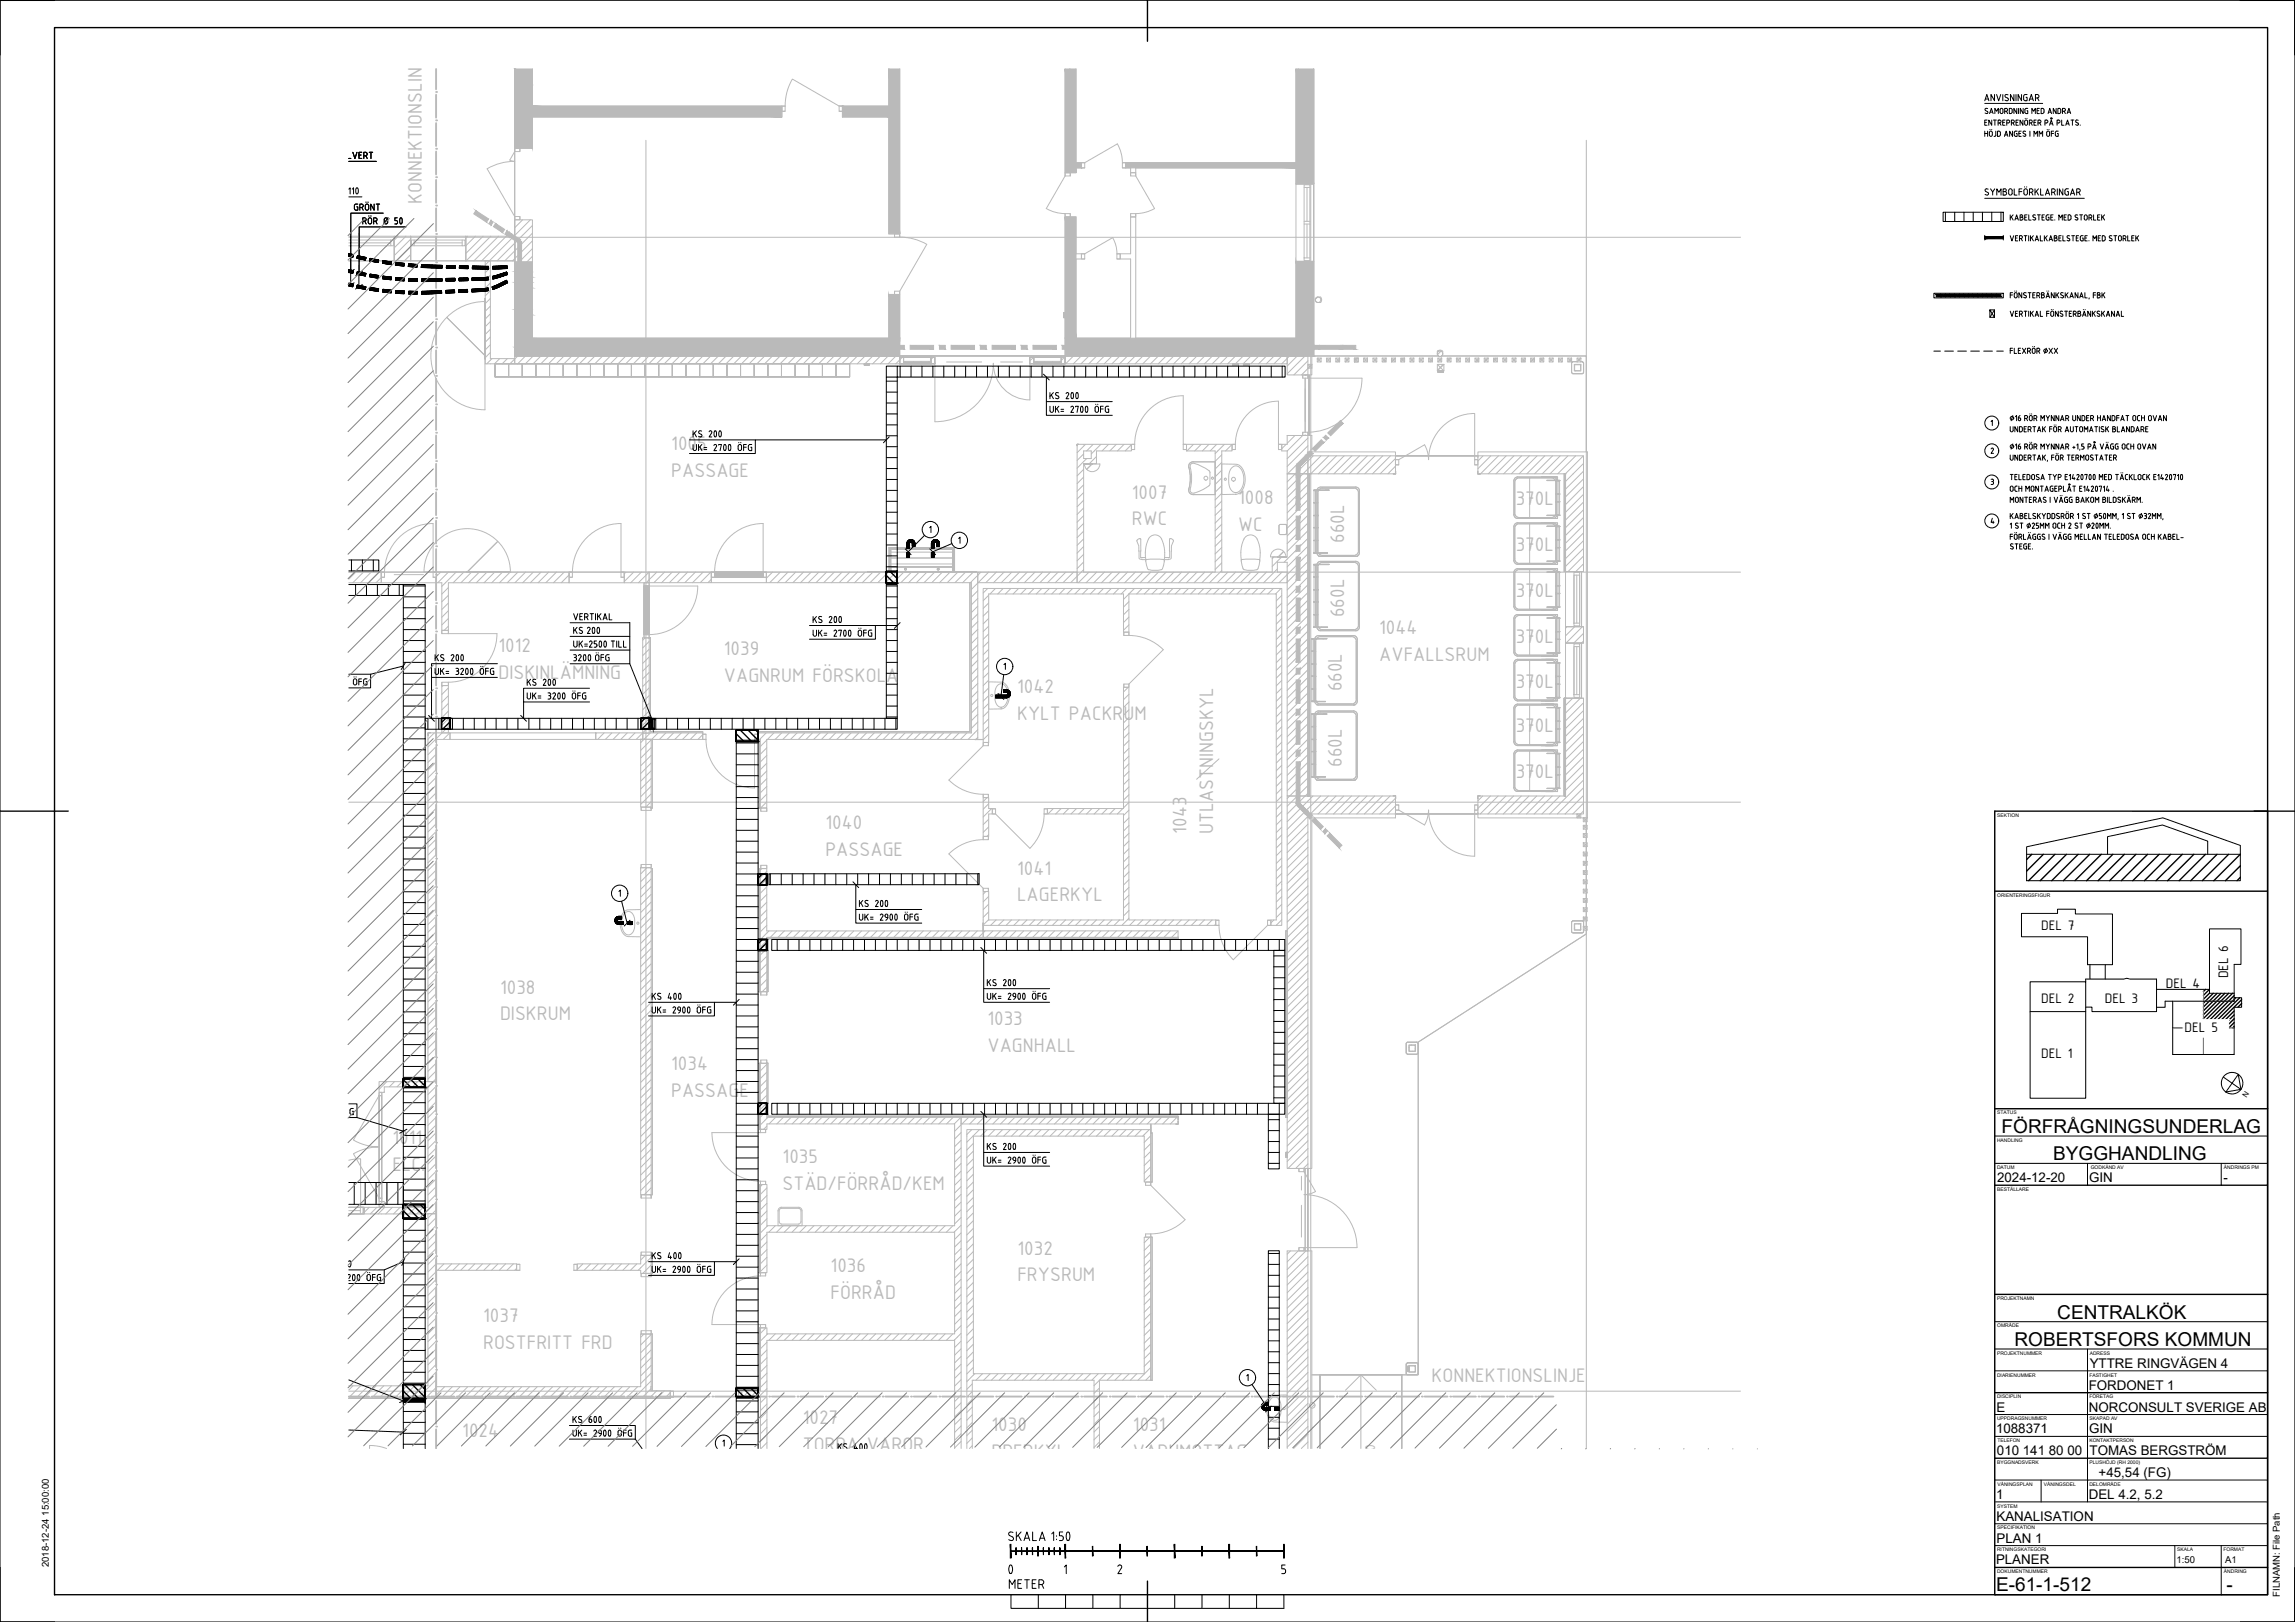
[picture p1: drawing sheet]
<svg xmlns="http://www.w3.org/2000/svg" width="841mm" height="594mm" viewBox="0 0 841 594" stroke-linecap="round" stroke-linejoin="round" font-family="sans-serif">
<defs><g id="words">
<text font-size="10.1" x="364.1" y="578.9">0</text>
<g font-size="7.8" fill="#bababa">
<text x="154.6" y="74.6" transform="rotate(-90 154.6 74.6)">KONNEKTIONSLINJE</text>
<text x="246" y="164.9">1005</text>
<text x="246" y="174.7">PASSAGE</text>
<text x="414.8" y="182.6">1007</text>
<text x="453.7" y="184.8">1008</text>
<text x="555.5" y="185.1">370L</text>
<text x="414.8" y="192.4">RWC</text>
<text x="453.7" y="194.6">WC</text>
<text x="492.6" y="198.8" transform="rotate(-90 492.6 198.8)">660L</text>
<text x="555.5" y="201.9">370L</text>
<text x="555.5" y="218.7">370L</text>
<text x="492.6" y="226" transform="rotate(-90 492.6 226)">660L</text>
<text x="505.4" y="232.4">1044</text>
<text x="182.6" y="238.9">1012</text>
<text x="265.3" y="240">1039</text>
<text x="555.5" y="235.5">370L</text>
<text x="505.4" y="242.1">AVFALLSRUM</text>
<text x="182.6" y="248.7">DISKINLÄMNING</text>
<text x="265.3" y="249.7">VAGNRUM FÖRSKOLA</text>
<text x="555.5" y="251.9">370L</text>
<text x="372.7" y="254">1042</text>
<text x="491.8" y="253.3" transform="rotate(-90 491.8 253.3)">660L</text>
<text x="372.7" y="263.8">KYLT PACKRUM</text>
<text x="555.5" y="268.3">370L</text>
<text x="491.8" y="280.9" transform="rotate(-90 491.8 280.9)">660L</text>
<text x="555.5" y="285.1">370L</text>
<text x="302.5" y="303.6">1040</text>
<text x="434.8" y="305.3" transform="rotate(-90 434.8 305.3)">1043</text>
<text x="444.6" y="305.3" transform="rotate(-90 444.6 305.3)">UTLASTNINGSKYL</text>
<text x="302.5" y="313.4">PASSAGE</text>
<text x="372.7" y="320.3">1041</text>
<text x="372.7" y="330.1">LAGERKYL</text>
<text x="183.2" y="364">1038</text>
<text x="183.2" y="373.7">DISKRUM</text>
<text x="361.8" y="375.4">1033</text>
<text x="361.8" y="385.2">VAGNHALL</text>
<text x="245.9" y="391.9">1034</text>
<text x="245.9" y="401.7">PASSAGE</text>
<text x="143.8" y="419">1011</text>
<text x="286.8" y="426">1035</text>
<text x="143.8" y="428.8">ELC.</text>
<text x="286.8" y="435.7">STÄD/FÖRRÅD/KEM</text>
<text x="372.9" y="459.5">1032</text>
<text x="304.4" y="466">1036</text>
<text x="372.9" y="469.3">FRYSRUM</text>
<text x="304.4" y="475.8">FÖRRÅD</text>
<text x="177" y="484.1">1037</text>
<text x="177" y="493.9">ROSTFRITT FRD</text>
<text x="524.6" y="506.3">KONNEKTIONSLINJE</text>
<text x="294.2" y="521.5">1027</text>
<text x="169.4" y="526.5">1024</text>
<text x="363.3" y="524.3">1030</text>
<text x="415.2" y="524.3">1031</text>
<text x="294.2" y="531.3">TORRA VAROR</text>
<text x="363.3" y="534.1">PREPKYL</text>
<text x="415.2" y="534.1">VARUMOTTAG.</text>
</g>
<g font-size="7">
<text x="733.5" y="415">FÖRFRÅGNINGSUNDERLAG</text>
<text x="752.4" y="425">BYGGHANDLING</text>
<text x="753.9" y="483">CENTRALKÖK</text>
<text x="738.2" y="493">ROBERTSFORS KOMMUN</text>
<text x="731.5" y="582.8">E-61-1-512</text>
<text x="815.9" y="582.8">-</text>
</g>
<text font-size="6.6" x="368.7" y="583.1">METER</text>
<text font-size="5.6" fill="#bababa" x="504" y="557.1" transform="rotate(-90 504 557.1)">LUTNING 1:20</text>
<g font-size="5.4">
<text x="748" y="340.5">DEL 7</text>
<text x="816.5" y="358.4" transform="rotate(-90 816.5 358.4)">DEL 6</text>
<text x="793.7" y="361.8">DEL 4</text>
<text x="748" y="367.2">DEL 2</text>
<text x="771.3" y="367.2">DEL 3</text>
<text x="800.6" y="377.8">DEL 5</text>
<text x="748" y="387.4">DEL 1</text>
</g>
<g font-size="4.9">
<text x="731.9" y="433">2024-12-20</text>
<text x="765.6" y="433">GIN</text>
<text x="814.9" y="433">-</text>
<text x="765.8" y="501">YTTRE RINGVÄGEN 4</text>
<text x="765.4" y="509">FORDONET 1</text>
<text x="731.6" y="517">E</text>
<text x="765.5" y="517">NORCONSULT SVERIGE AB</text>
<text x="731.5" y="525">1088371</text>
<text x="765.6" y="525">GIN</text>
<text x="731.8" y="533">010 141 80 00</text>
<text x="765.7" y="533">TOMAS BERGSTRÖM</text>
<text x="769.1" y="541">+45,54 (FG)</text>
<text x="731.5" y="549">1</text>
<text x="765.5" y="549">DEL 4.2, 5.2</text>
<text x="731.6" y="557">KANALISATION</text>
<text x="731.6" y="565">PLAN 1</text>
<text x="731.5" y="573">PLANER</text>
</g>
<g font-size="3.5">
<text x="17.9" y="574" transform="rotate(-90 17.9 574)">2018-12-24 15:00:00</text>
<text x="797.6" y="572.4">1:50</text>
<text x="815.4" y="572.4">A1</text>
<text x="835.5" y="584.9" transform="rotate(-90 835.5 584.9)">FILNAMN: File Path</text>
</g>
<text font-size="2.8" x="823.3" y="402" transform="rotate(-56 823.3 402)">N</text>
<g font-size="1.8">
<text x="731.9" y="299.2">SEKTION</text>
<text x="731.9" y="328.5">ORIENTERINGSFIGUR</text>
<text x="731.9" y="408.2">STATUS</text>
<text x="731.8" y="418.2">HANDLING</text>
<text x="731.8" y="428.2">DATUM</text>
<text x="766.2" y="428.2">GODKÄND AV</text>
<text x="815" y="428.2">ÄNDRINGS PM</text>
<text x="731.9" y="436.2">BESTÄLLARE</text>
<text x="731.8" y="476.2">PROJEKTNAMN</text>
<text x="731.9" y="486.2">OMRÅDE</text>
<text x="731.8" y="496.2">PROJEKTNUMMER</text>
<text x="765.8" y="496.2">ADRESS</text>
<text x="731.8" y="504.2">DIARIENUMMER</text>
<text x="765.7" y="504.2">FASTIGHET</text>
<text x="731.8" y="512.2">DISCIPLIN</text>
<text x="765.7" y="512.2">FÖRETAG</text>
<text x="731.8" y="520.2">UPPDRAGSNUMMER</text>
<text x="765.7" y="520.2">SKAPAD AV</text>
<text x="731.9" y="528.2">TELEFON</text>
<text x="765.7" y="528.2">KONTAKTPERSON</text>
<text x="731.9" y="536.2">BYGGNADSVERK</text>
<text x="765.7" y="536.2">PLUSHÖJD (RH 2000)</text>
<text x="732" y="544.2">VÅNINGSPLAN</text>
<text x="749" y="544.2">VÅNINGSDEL</text>
<text x="765.7" y="544.2">DELOMRÅDE</text>
<text x="731.9" y="552.2">SYSTEM</text>
<text x="731.9" y="560.2">SPECIFIKATION</text>
<text x="731.8" y="568.2">RITNINGSKATEGORI</text>
<text x="797.9" y="568.2">SKALA</text>
<text x="814.8" y="568.2">FORMAT</text>
<text x="731.8" y="576.2">DOKUMENTNUMMER</text>
<text x="815" y="576.2">ÄNDRING</text>
</g>
</g></defs>
<g fill="#bababa" stroke="#bababa" stroke-width=".37">
<path d="M475.8 25.3h5.6v42z"/>
<path d="M188.9 25.3h6.2v5.7z"/>
<path d="M392 25.3h2.3v38z"/>
<path d="M325.7 25.3h4v60.4z"/>
<path d="M474.9 25.3v42h6.5zM474.9 25.3h.9l5.6 42z"/>
<path d="M474.9 95.8l6.5 30.7v-30.7zM474.9 95.8l6.5 30.7h-6.5z"/>
<path d="M477.1 126.5l2.2 1.4v-1.4zM477.1 126.5l2.2 1.4h-2.2z"/>
<path d="M474.9 127.9l6.5 2.5v-2.5zM474.9 127.9l6.5 2.5h-6.5z"/>
<path d="M390.3 123.9l84.6 2.6v-2.6zM390.3 123.9l84.6 2.6h-84.6z"/>
<path d="M447.1 126.5l2.2 .8v-.8zM447.1 126.5l2.2 .8h-2.2z"/>
<path d="M466.4 126.5l2.1 1.4v-1.4zM466.4 126.5l2.1 1.4h-2.1z"/>
<path d="M462.1 126.5l2.2 1.4v-1.4zM462.1 126.5l2.2 1.4h-2.2z"/>
<path d="M451.4 126.5l2.2 1.4v-1.4zM451.4 126.5l2.2 1.4h-2.2z"/>
<path d="M447.1 127.3l2.2 .6v-.6zM447.1 127.3l2.2 .6h-2.2z"/>
<path d="M436.4 126.5l2.2 1.4v-1.4zM436.4 126.5l2.2 1.4h-2.2z"/>
<path d="M432.1 126.5l2.2 1.4v-1.4zM432.1 126.5l2.2 1.4h-2.2z"/>
<path d="M421.4 126.5l2.1 1.4v-1.4zM421.4 126.5l2.1 1.4h-2.1z"/>
<path d="M417.1 126.5l2.2 1.4v-1.4zM417.1 126.5l2.2 1.4h-2.2z"/>
<path d="M406.4 126.5l2.2 1.4v-1.4zM406.4 126.5l2.2 1.4h-2.2z"/>
<path d="M402.1 126.5l2.2 1.4v-1.4zM402.1 126.5l2.2 1.4h-2.2z"/>
<path d="M391.4 126.5l2.2 1.4v-1.4zM391.4 126.5l2.2 1.4h-2.2z"/>
<path d="M390.3 127.9l84.6 2.5v-2.5zM390.3 127.9l84.6 2.5h-84.6z"/>
<path d="M191.1 123.9l138.6 2.6v-2.6zM191.1 123.9l138.6 2.6h-138.6z"/>
<path d="M252.1 126.5l2.2 .1zM252.1 126.5l2.2 .1z"/>
<path d="M256.4 126.5l2.2 .3v-.3zM256.4 126.5l2.2 .3h-2.2z"/>
<path d="M188.6 123.9l1.1 3.3v-3.3zM188.6 123.9l1.1 3.3h-1.1z"/>
<path d="M267.1 126.5l2.2 .8v-.8zM267.1 126.5l2.2 .8h-2.2z"/>
<path d="M327.1 126.5l2.2 1.4v-1.4zM327.1 126.5l2.2 1.4h-2.2z"/>
<path d="M316.4 126.5l2.2 1.4v-1.4zM316.4 126.5l2.2 1.4h-2.2z"/>
<path d="M312.1 126.5l2.2 1.4v-1.4zM312.1 126.5l2.2 1.4h-2.2z"/>
<path d="M301.4 126.5l2.2 1.4v-1.4zM301.4 126.5l2.2 1.4h-2.2z"/>
<path d="M297.1 126.5l2.2 1.4v-1.4zM297.1 126.5l2.2 1.4h-2.2z"/>
<path d="M286.4 126.5l2.1 1.4v-1.4zM286.4 126.5l2.1 1.4h-2.1z"/>
<path d="M282.1 126.5l2.2 1.4v-1.4zM282.1 126.5l2.2 1.4h-2.2z"/>
<path d="M271.4 126.5l2.2 1.4v-1.4zM271.4 126.5l2.2 1.4h-2.2z"/>
<path d="M267.1 127.3l2.2 .6v-.6zM267.1 127.3l2.2 .6h-2.2z"/>
<path d="M256.4 126.8l2.2 1.1v-1.1zM256.4 126.8l2.2 1.1h-2.2z"/>
<path d="M252.1 126.6l2.2 1.3v-1.3zM252.1 126.6l2.2 1.3h-2.2z"/>
<path d="M241.4 126.5l2.2 1.4v-1.4zM241.4 126.5l2.2 1.4h-2.2z"/>
<path d="M237.1 126.5l2.2 1.4v-1.4zM237.1 126.5l2.2 1.4h-2.2z"/>
<path d="M226.4 126.5l2.2 1.4v-1.4zM226.4 126.5l2.2 1.4h-2.2z"/>
<path d="M222.1 126.5l2.2 1.4v-1.4zM222.1 126.5l2.2 1.4h-2.2z"/>
<path d="M211.4 126.5l2.2 1.4v-1.4zM211.4 126.5l2.2 1.4h-2.2z"/>
<path d="M207.1 126.5l2.2 1.4v-1.4zM207.1 126.5l2.2 1.4h-2.2z"/>
<path d="M188.6 127.2l1.8 .7v-.7zM188.6 127.2l1.8 .7h-1.8z"/>
<path d="M188.6 127.9l141.1 2.5v-2.5zM188.6 127.9l141.1 2.5h-141.1z"/>
<path d="M191.1 96l4 3.5v-3.5zM191.1 96l4 3.5h-4z"/>
<path d="M188.6 96l1.1 3.5v-3.5zM188.6 96l1.1 3.5h-1.1z"/>
<path d="M188.6 99.5l6.5 2v-2zM188.6 99.5l6.5 2h-6.5z"/>
<path d="M191.1 101.5l4 2v-2zM191.1 101.5l4 2h-4z"/>
<path d="M188.6 101.5l1.1 2v-2zM188.6 101.5l1.1 2h-1.1z"/>
<path d="M188.6 103.5l6.5 1.9v-1.9zM188.6 103.5l6.5 1.9h-6.5z"/>
<path d="M191.1 105.4l4 8v-8zM191.1 105.4l4 8h-4z"/>
<path d="M188.6 105.4l1.1 8v-8zM188.6 105.4l1.1 8h-1.1z"/>
<path d="M188.6 113.4l6.5 1.9v-1.9zM188.6 113.4l6.5 1.9h-6.5z"/>
<path d="M191.1 115.3l4 8.6v-8.6zM191.1 115.3l4 8.6h-4z"/>
<path d="M188.6 115.3l1.1 8.6v-8.6zM188.6 115.3l1.1 8.6h-1.1z"/>
<path d="M188.6 25.3v5.7h6.5zM188.6 25.3h.3l6.2 5.7z"/>
<path d="M188.6 31l6.5 23.3v-23.3zM188.6 31l6.5 23.3h-6.5z"/>
<path d="M390.3 25.3v38h4zM390.3 25.3h1.7l2.3 38z"/>
<path d="M390.3 79.5l4 44.4v-44.4zM390.3 79.5l4 44.4h-4z"/>
<path d="M325.7 25.3v60.4h4zM325.7 25.3l4 60.4z"/>
<path d="M325.7 107.9l4 16v-16zM325.7 107.9l4 16h-4z"/>
<path d="M308.7 38.9l17 4v-4zM308.7 38.9l17 4h-17z"/>
<path d="M195.1 38.9l91.4 4v-4zM195.1 38.9l91.4 4h-91.4z"/>
<path d="M412.5 59.6l62.4 1.9v-1.9zM412.5 59.6l62.4 1.9h-62.4z"/>
<path d="M394.3 59.6l2 1.9v-1.9zM394.3 59.6l2 1.9h-2z"/>
<path d="M481.4 126.6v1.3h2.2zM481.4 126.6h2.2v1.3z"/>
<path d="M190.4 126.5v1.4h16.7zM190.4 126.5h16.7v1.4z"/>
<path d="M481.4 126.5l2.2 .1zM481.4 126.5l2.2 .1z"/>
<path d="M492.1 126.5v1.4h4.7zM492.1 126.5h4.7v1.4z"/>
<path d="M479.3 126.5v1.4h2.1zM479.3 126.5h2.1v1.4z"/>
<path d="M483.6 126.5v1.4h8.5zM483.6 126.5h8.5v1.4z"/>
<path d="M464.3 126.5v1.4h2.1zM464.3 126.5h2.1v1.4z"/>
<path d="M468.5 126.5v1.4h8.6zM468.5 126.5h8.6v1.4z"/>
<path d="M449.3 126.5v1.4h2.1zM449.3 126.5h2.1v1.4z"/>
<path d="M453.6 126.5v1.4h8.5zM453.6 126.5h8.5v1.4z"/>
<path d="M434.3 126.5v1.4h2.1zM434.3 126.5h2.1v1.4z"/>
<path d="M438.6 126.5v1.4h8.5zM438.6 126.5h8.5v1.4z"/>
<path d="M419.3 126.5v1.4h2.1zM419.3 126.5h2.1v1.4z"/>
<path d="M423.5 126.5v1.4h8.6zM423.5 126.5h8.6v1.4z"/>
<path d="M404.3 126.5v1.4h2.1zM404.3 126.5h2.1v1.4z"/>
<path d="M408.6 126.5v1.4h8.5zM408.6 126.5h8.5v1.4z"/>
<path d="M389.3 126.5v1.4h2.1zM389.3 126.5h2.1v1.4z"/>
<path d="M393.6 126.5v1.4h8.5zM393.6 126.5h8.5v1.4z"/>
<path d="M374.3 126.5v1.4h2.1zM374.3 126.5h2.1v1.4z"/>
<path d="M378.5 126.5v1.4h8.6zM378.5 126.5h8.6v1.4z"/>
<path d="M359.3 126.5v1.4h2.1zM359.3 126.5h2.1v1.4z"/>
<path d="M363.6 126.5v1.4h8.5zM363.6 126.5h8.5v1.4z"/>
<path d="M344.3 126.5v1.4h2.1zM344.3 126.5h2.1v1.4z"/>
<path d="M348.6 126.5v1.4h8.5zM348.6 126.5h8.5v1.4z"/>
<path d="M329.3 126.5v1.4h2.1zM329.3 126.5h2.1v1.4z"/>
<path d="M333.5 126.5v1.4h8.6zM333.5 126.5h8.6v1.4z"/>
<path d="M314.3 126.5v1.4h2.1zM314.3 126.5h2.1v1.4z"/>
<path d="M318.6 126.5v1.4h8.5zM318.6 126.5h8.5v1.4z"/>
<path d="M299.3 126.5v1.4h2.1zM299.3 126.5h2.1v1.4z"/>
<path d="M303.6 126.5v1.4h8.5zM303.6 126.5h8.5v1.4z"/>
<path d="M284.3 126.5v1.4h2.1zM284.3 126.5h2.1v1.4z"/>
<path d="M288.5 126.5v1.4h8.6zM288.5 126.5h8.6v1.4z"/>
<path d="M269.3 126.5v1.4h2.1zM269.3 126.5h2.1v1.4z"/>
<path d="M273.6 126.5v1.4h8.5zM273.6 126.5h8.5v1.4z"/>
<path d="M254.3 126.5v1.4h2.1zM254.3 126.5h2.1v1.4z"/>
<path d="M258.6 126.5v1.4h8.5zM258.6 126.5h8.5v1.4z"/>
<path d="M239.3 126.5v1.4h2.1zM239.3 126.5h2.1v1.4z"/>
<path d="M243.6 126.5v1.4h8.5zM243.6 126.5h8.5v1.4z"/>
<path d="M224.3 126.5v1.4h2.1zM224.3 126.5h2.1v1.4z"/>
<path d="M228.6 126.5v1.4h8.5zM228.6 126.5h8.5v1.4z"/>
<path d="M209.3 126.5v1.4h2.1zM209.3 126.5h2.1v1.4z"/>
<path d="M213.6 126.5v1.4h8.5zM213.6 126.5h8.5v1.4z"/>
<path d="M261.9 209.5l17.8 1.9v-1.9zM261.9 209.5l17.8 1.9h-17.8z"/>
<path d="M236 214.6v17.8l1.9-17.8zM237.9 214.6v17.8h-1.9z"/>
<path d="M476.4 170.5l-.3 3.5h.3zM476.1 170.5h.3l-.3 3.5z"/>
<path d="M476.4 182.6l-1.3 2.2h1.3zM475.1 182.6h1.3l-1.3 2.2z"/>
<path d="M476.4 279l-1.4 15.5h1.4zM475 279h1.4l-1.4 15.5z"/>
<path d="M475.1 182.6l-.1 2.2zM475 182.6v2.2z"/>
<path d="M476.1 170.5l-1.1 3.5h1.1zM475 170.5h1.1l-1.1 3.5z"/>
<path d="M476.4 184.8l-1.4 2.1h1.4zM475 184.8h1.4l-1.4 2.1z"/>
<path d="M476.4 174l-1.4 8.6h1.4zM475 174h1.4l-1.4 8.6z"/>
<path d="M476.4 199.7l-1.4 2.2h1.4zM475 199.7h1.4l-1.4 2.2z"/>
<path d="M476.4 189l-1.4 8.6h1.4zM475 189h1.4l-1.4 8.6z"/>
<path d="M476.4 214.7l-1.4 2.2h1.4zM475 214.7h1.4l-1.4 2.2z"/>
<path d="M476.4 204l-1.4 8.6h1.4zM475 204h1.4l-1.4 8.6z"/>
<path d="M476.4 229.8l-1.4 2.1h1.4zM475 229.8h1.4l-1.4 2.1z"/>
<path d="M476.4 219l-1.4 8.6h1.4zM475 219h1.4l-1.4 8.6z"/>
<path d="M476.4 244.7l-1.4 2.2h1.4zM475 244.7h1.4l-1.4 2.2z"/>
<path d="M476.4 234l-1.4 8.6h1.4zM475 234h1.4l-1.4 8.6z"/>
<path d="M476.4 259.8l-1.4 2.1h1.4zM475 259.8h1.4l-1.4 2.1z"/>
<path d="M476.4 249l-1.4 8.6h1.4zM475 249h1.4l-1.4 8.6z"/>
<path d="M476.4 274.8l-1.4 2.1h1.4zM475 274.8h1.4l-1.4 2.1z"/>
<path d="M476.4 264l-1.4 8.6h1.4zM475 264h1.4l-1.4 8.6z"/>
<path d="M491.2 154l-4.6 4.6 4.8-4.4zM486.6 158.6l4.8-4.4-4.6 4.6z"/>
<path d="M478.5 166.8l1.5-.1-.7-.7zM478.5 166.8l1.5-.1-.8 .8z"/>
<path d="M491.4 154.2l-4.6 4.6 5.4-3.8zM486.8 158.8l5.4-3.8-4.6 4.6z"/>
<path d="M480 166.7l-.8 .8 1.1-.5zM479.2 167.5l1.1-.5-.8 .8z"/>
<path d="M478.5 166.8l-3.3 3.2 3.8-2.7zM475.2 170l3.8-2.7-3.3 3.2z"/>
<path d="M475.7 170.5l3.6-2.9-.3-.3zM475.7 170.5l3.6-2.9-2.9 2.9z"/>
<path d="M479.3 167.6l-2.9 2.9zM476.4 170.5l3-2.8z"/>
<path d="M480.1 165.1l-.8 .9 1.8 .1zM479.3 166l1.8 .1-.8 .9z"/>
<path d="M476.4 170.6l3.1-2.8zM476.4 170.6l3.1-2.8-3.1 3z"/>
<path d="M485.8 159.4l-.8 .8 1.8 .2zM485 160.2l1.8 .2-.8 .8z"/>
<path d="M484.2 161.1l-3.3 3.2 4.3-2.3zM480.9 164.3l4.3-2.3-3.3 3.3z"/>
<path d="M487.3 305.2l3.5 5.4 1-1zM487.3 305.2l3.5 5.4-4.5-4.5z"/>
<path d="M479.4 297.2l-.2 1.8 1-1zM479.4 297.2l-.2 1.8-.8-.8z"/>
<path d="M476.4 294.3l2.8 3.1 .2-.2zM476.4 294.3l2.8 3.1-2.8-2.9z"/>
<path d="M476.4 294.5l2.5 3.2 .3-.3zM475.7 294.5h.7l2.5 3.2z"/>
<path d="M480.2 298l-.2 1.8 1-1zM480.2 298l-.2 1.8-.8-.8z"/>
<path d="M475.7 294.5l2.7 3.7 .5-.5zM475.7 294.5l2.7 3.7-3.2-3.2z"/>
<path d="M485.7 303.6l-.2 1.7 1-1zM485.7 303.6l-.2 1.7-.8-.7z"/>
<path d="M481.8 299.6l2.1 4.2 1-1zM481.8 299.6l2.1 4.2-3.1-3.2z"/>
<path d="M189.7 117.3v2l.7-2zM190.4 117.3v2h-.7z"/>
<path d="M189.7 88.4v11.1l1.4-11.1zM191.1 88.4v11.1h-1.4z"/>
<path d="M190.4 117.3v2l.7-2zM191.1 117.3v2h-.7z"/>
<path d="M189.7 119.3v7.9l.7-7.9zM190.4 119.3v7.9h-.7z"/>
<path d="M189.7 115.3v2l1.4-2zM191.1 115.3v2h-1.4z"/>
<path d="M190.4 119.3v7.2l.7-7.2zM191.1 119.3v7.2h-.7z"/>
<path d="M189.7 101.5v2l1.4-2zM191.1 101.5v2h-1.4z"/>
<path d="M189.7 105.4v8l1.4-8zM191.1 105.4v8h-1.4z"/>
<path d="M174.4 77.1l-.8 1.2 4.7 3.1zM174.4 77.1l4.7 3.1-.8 1.2z"/>
<path d="M186.6 85.1l-.8 1.2 .9 .5zM186.6 85.1l.9 .6-.8 1.1z"/>
<path d="M185.8 84.6l-.8 1.1 .8 .6zM185.8 84.6l.8 .5-.8 1.2z"/>
<path d="M187.5 85.7l-.8 1.1 3.4 2.2zM187.5 85.7l3.3 2.1-.7 1.2z"/>
<path d="M179.9 80.7l-.8 1.2 .9 .6zM179.9 80.7l.8 .6-.7 1.2z"/>
<path d="M181.6 81.8l-.8 1.2 3.4 2.2zM181.6 81.8l3.3 2.2-.7 1.2z"/>
</g>
<g fill="none" stroke="#bababa" stroke-width=".37">
<path d="M195.1 25.3v13.6h91.4v4h-91.4v11.4h-6.5v-29v61.1v-5.9h6.5v15.5M286.7 38.9h1M287.7 38.9a19.4 19.4 0 0 1 2.7-10l17.1 10h1M287.7 38.9v1.9h-1M287.7 38.9h-1.2v1.9h1.2M325.7 25.3v13.6h-17v4h17v42.8h4v-60.4M390.3 25.3v38h4v-1.8h2v-1.9h-2v-34.3M474.9 25.3v34.3h-62.4v1.9h1.8v1.8h1.9v-1.8h58.7v5.8h6.5v-42v101.2v-30.7h-6.5M188.6 54.5v1h1.9v-1M190.5 55.5v-1.2h-1.9v1.2l-1.8 3.1 1.8 .5a19.9 19.9 0 0 0-10.1 2.7l10.1 17.5v1.2h1.9v-1.2M236.7 51.4v479.1M307.5 40.8h1.2v-1.9h-1.2v1.9h1"/>
<path d="M396.5 59.6h1v1.9h-1M411.3 59.6a13.8 13.8 0 0 0-1.8-6.9l-12 6.9h-1.2v1.9h1.2M411.3 59.6h1.2v1.9h-1.2M412.3 59.6h-1v1.9h1M480.3 51.4v479.1M581.3 51.4v479.1M390.3 78.2h1.9v1.1M390.3 63.5v.9h1.9v-.9M390.3 78.2v1.3h1.9v-1.3M390.3 78.2v1.1M392.2 64.4v-1.1h-1.9v1.1l-6.9 12a13.8 13.8 0 0 0 6.9 1.8M414.3 64.4v-1.1h1.9v1.1l6.9 12a13.8 13.8 0 0 1-6.9 1.8v1.3h-1.9v-1.3"/>
<path d="M414.3 79.3v-1.1h1.9v1.1M414.3 63.5v.9h1.9v-.9M474.9 67.3h6.5v28.5h-6.5zM474.9 67.3h6.5M477.9 67.7h2.1v27.8h-2.1zM477.9 68.7h2.1M479 68.7v12.4M127.8 87.9h16.4v2.1h-1v-2.1M127.8 86.5h16.7M127.8 89h15.4M127.8 90h15.4M127.8 86.9h510"/>
<path d="M144.5 86.5h6v9h-6zM144.5 86.5v9h-16.7h60.8v-7.4v7.4M144.5 86.5v9M145.9 86.5l-1.4 1.4M148.8 86.5l-4.3 4.3M150.5 87.6l-6 6M150.5 90.4l-5.1 5.1M150.5 93.3l-2.3 2.2M150.5 86.5h20.2v9h-20.2zM150.8 87.9h19.6v2.1h-19.6zM151.8 89h17.6M151.8 87.9v2.1"/>
<path d="M169.4 87.9v2.1M171.4 86.5l-.7 .7M174.2 86.5l-3.5 3.5M177 86.5l-6.3 6.4M177.8 95.5h1.9v35.9h8.9v1.9h-10.8zM179.7 98l-1.9 1.9M179.9 86.5l-9.1 9M182.7 86.5l-9 9M185.5 86.5l-9 9M186.2 86.5h-15.5v9M187.5 87.3l-9.7 9.7M188.6 88.1v7.4h-17.9"/>
<path d="M188.6 89.7v40.7h289.7M188.6 88.1v42.3h292.8v-2.5v2.5h-91.1v-2.5M188.6 80.3v-1h1.9v1M188.6 88.1v42.3h338.6M188.6 96h1.1M188.7 80.5l-.1 .1M189.2 88.5l-7 7M189.7 90.8l-4.7 4.7M189.7 93.6l-1.9 1.9M191.1 96h4M191.5 80.5l-2.9 2.9M194.4 80.5l-5.8 5.7"/>
<path d="M195.1 96v27.9h130.6v-16h4v18.6M195.1 85.4l-4 4M195.1 88.2l-4 4M195.1 93.9l-2.1 2.1M195.1 82.6l-4.9 4.9M195.1 91.1l-4 4M327.8 85.8v1.1h1.9M327.8 86.9v-1.2h1.9v1.2M329.7 85.8v1.1M329.7 86.8a19.8 19.8 0 0 1 9.9 2.7l-9.9 17.2v.9M396.5 93h1v1.9h-1M397.5 94.9h-1.2v-1.9h1.2l10.2-6a11.8 11.8 0 0 1 1.6 5.9l1.2 .1v1.9h-1.2"/>
<path d="M410.3 93h-1v1.9h1M474.9 95.8v28.1h-58.7v-44.4h-1.9v13.5h-3.8v1.9h3.8v29h-20v-29h2v-1.9h-2v-13.5h-4v47M474.9 95.8h6.5M477.9 94.5h2.1M477.9 82.1h2.1M477.9 81.1h2.1M479 82.1v12.4M177.7 110.4v19.9v-19.9M177.7 109.3h.1M177.7 110.4a19.8 19.8 0 0 0-19.8 19.9 19.8 19.8 0 0 0 19.8 19.8v-39.6M177.8 110.4v19.9v-19.9M177.8 109.3l-.1 22.2z"/>
<path d="M177.8 110.4v20v-20M177.8 110.4v19.9zM177.8 110.4v20M179.7 100.8l-1.9 1.9M179.7 103.6l-1.9 1.9M179.7 106.5l-1.9 1.9M179.7 109.3l-1.9 1.9M179.7 112.1l-1.9 1.9M179.7 114.9l-1.9 2M179.7 117.8l-1.9 1.9M327.8 106.7v1.2h1.9v-1.2h-1.9v.9M389.9 114.5v1.8z"/>
<path d="M389.9 114.5h.4h-.4M389.9 116.3h.4h-.4M390.3 114.5v1.8zM390.3 114.5v1.8v-1.8M482.8 108.8l-.8 .8M483.8 108.8a1.04 1.04 0 0 1 .7 1.1 1.04 1.04 0 0 1-.9 .9l-1.2-.2-.4-.9 .6-.8 1.2-.1M177.7 130.2l-14-13.9 14 14M177.7 131.5v-22.2v22.2M179.7 120.6l-1.9 1.9M179.7 123.4l-1.9 1.9M179.7 126.3l-1.9 1.9M179.7 129.1l-1.9 1.9"/>
<path d="M180.3 131.4l-1.9 1.9M181.4 133.3h5v4.8h-5v-4.8h5v4.8h-5zM183.1 131.4l-1.9 1.9M185.9 131.4l-1.9 1.9M186.4 133.3h5v4.8h-5v-4.8h5v4.8h-5zM188.6 130.4h141.1v2.9h-141.1zM188.6 123.9v6.5h141.1v-2.5M189.8 130.4l-2.9 2.9M191.4 133.3h5v4.8h-5v-4.8h5v4.8h-5zM192.6 130.4l-2.9 2.9M195.4 130.4l-2.9 2.9M196.4 133.3h5v4.8h-5v-4.8h5v4.8h-5z"/>
<path d="M198.2 130.4l-2.9 2.9M201.1 130.4l-2.9 2.9M201.4 133.3h5v4.8h-5v-4.8h5v4.8h-5zM203.9 130.4l-2.9 2.9M206.4 133.3h5v4.8h-5v-4.8h5v4.8h-5zM206.7 130.4l-2.9 2.9M209.5 130.4l-2.8 2.9M211.4 133.3h5v4.8h-5v-4.8h5v4.8h-5zM212.4 130.4l-2.9 2.9M215.2 130.4l-2.9 2.9M216.4 133.3h5v4.8h-5v-4.8h5v4.8h-5zM218 130.4l-2.9 2.9"/>
<path d="M220.9 130.4l-2.9 2.9M221.4 133.3h5v4.8h-5v-4.8h5v4.8h-5zM223.7 130.4l-2.9 2.9M226.4 133.3h5v4.8h-5v-4.8h5v4.8h-5zM226.5 130.4l-2.9 2.9M229.4 130.4l-2.9 2.9M231.4 133.3h5v4.8h-5v-4.8h5v4.8h-5zM232.2 130.4l-2.9 2.9M235 130.4l-2.9 2.9M236.4 133.3h5v4.8h-5v-4.8h5v4.8h-5zM237.8 130.4l-2.9 2.9M240.7 130.4l-2.9 2.9"/>
<path d="M241.4 133.3h5v4.8h-5v-4.8h5v4.8h-5zM243.5 130.4l-2.9 2.9M246.3 130.4l-2.9 2.9M246.4 133.3h5v4.8h-5v-4.8h5v4.8h-5zM249.2 130.4l-2.9 2.9M251.4 133.3h5v4.8h-5v-4.8h5v4.8h-5zM252 130.4l-2.9 2.9M254.8 130.4l-2.9 2.9M256.4 133.3h5v4.8h-5v-4.8h5v4.8h-5zM257.6 130.4l-2.9 2.9M260.5 130.4l-2.9 2.9M261.4 133.3h5v4.8h-5v-4.8h5v4.8h-5z"/>
<path d="M263.3 130.4l-2.9 2.9M266.1 130.4l-2.9 2.9M266.4 133.3h5v4.8h-5v-4.8h5v4.8h-5zM269 130.4l-2.9 2.9M271.4 133.3h5v4.8h-5v-4.8h5v4.8h-5zM271.8 130.4l-2.9 2.9M274.6 130.4l-2.9 2.9M276.4 133.3h5v4.8h-5v-4.8h5v4.8h-5zM277.4 130.4l-2.9 2.9M280.3 130.4l-2.9 2.9M281.4 133.3h5v4.8h-5v-4.8h5v4.8h-5zM283.1 130.4l-2.9 2.9"/>
<path d="M285.9 130.4l-2.9 2.9M286.4 133.3h5v4.8h-5v-4.8h5v4.8h-5zM288.8 130.4l-2.9 2.9M291.4 133.3h5v4.8h-5v-4.8h5v4.8h-5zM291.6 130.4l-2.9 2.9M294.4 130.4l-2.9 2.9M296.4 133.3h5v4.8h-5v-4.8h5v4.8h-5zM297.2 130.4l-2.9 2.9M300.1 130.4l-2.9 2.9M301.4 133.3h5v4.8h-5v-4.8h5v4.8h-5zM302.9 130.4l-2.9 2.9M305.7 130.4l-2.9 2.9"/>
<path d="M306.4 133.3h5v4.8h-5v-4.8h5v4.8h-5zM308.5 130.4l-2.9 2.9M311.4 130.4l-2.9 2.9M314.2 130.4l-2.9 2.9M316.7 133.7h1.9zM316.7 133.3h1.9zM316.7 133.7v-.4v.4M316.7 133.3h1.9h-1.9M317 130.4l-2.9 2.9M318.6 133.7v-.4v.4M319.9 130.4l-2.9 2.9M322.7 130.4l-2.9 2.9"/>
<path d="M325.5 130.4l-2.9 2.9M328.4 130.4l-2.9 2.9M329.7 133.3v-2.5v2.5M329.7 133.3h11.5v-2.5v2.5zM329.7 130.8h11.5h-11.5M329.7 130.8h1.4v2.5h-1.4zM330.7 130.8l-2.4 2.5M331.1 132.4h10.1v.4h-10.1zM331.1 130.8v2.5h10.1h-10.1zM331.1 132.4v.4M332 132.4l-.4 .4M334.8 132.4l-.4 .4"/>
<path d="M337.7 132.4l-.5 .4M340.5 132.4l-.4 .4M341.2 132.8v-.4v.4M341.2 133.3v-2.5v2.5M341.2 130.8h-10.1h10.1M341.2 130.8h1.4v2.5h-1.4v-2.5h1.4v2.5h-1.4zM342 130.8l-.8 .8M342.4 133.3l.2-.2v21.4a21.4 21.4 0 0 0 21.4-21.4 13.4 13.4 0 0 0 13.4 13.4M346.9 132.6h12.8M366.7 132.6h8M377.4 130.8h1.4v2.5h-1.4v-2.5h1.4v2.5h-1.4zM377.4 133.1v13.4"/>
<path d="M378.8 130.8l-1.4 1.4M378.8 133.3v-2.5v2.5M378.8 133.3h11.5v-2.5v2.5zM378.8 130.8h11.5h-11.5M378.8 132.4h10.1v.4h-10.1zM378.8 130.8v2.5h10.1h-10.1zM378.8 132.4v.4M380.1 132.4l-.4 .4M382.9 132.4l-.4 .4M385.7 132.4l-.4 .4M388.6 132.4l-.4 .4M388.9 130.8h1.4v2.5h-1.4z"/>
<path d="M388.9 132.8v-.4v.4M388.9 133.3v-2.5v2.5M388.9 130.8h-10.1h10.1M390.1 130.8l-1.2 1.2M390.3 130.4h81.4v2.9h-81.4zM390.6 130.4l-.3 .2M393.4 130.4l-2.9 2.9M396.2 130.4l-2.9 2.9M399.1 130.4l-2.9 2.9M401.9 130.4l-2.9 2.9M404.7 130.4l-2.9 2.9M407.5 130.4l-2.9 2.9"/>
<path d="M410.4 130.4l-2.9 2.9M413.2 130.4l-2.9 2.9M416 130.4l-2.9 2.9M418.9 130.4l-2.9 2.9M421.7 130.4l-2.9 2.9M424.5 130.4l-2.9 2.9M427.4 130.4l-2.9 2.9M430.2 130.4l-2.9 2.9M433 130.4l-2.9 2.9M435.8 130.4l-2.9 2.9M438.7 130.4l-2.9 2.9M441.5 130.4l-2.9 2.9"/>
<path d="M444.3 130.4l-2.9 2.9M447.1 130.4l-2.9 2.9M450 130.4l-2.9 2.9M451.8 133.7h1.9zM451.8 133.3h1.9zM451.8 133.7v-.4v.4M451.8 133.3h1.9h-1.9M452.8 130.4l-2.9 2.9M453.7 133.7v-.4v.4M455.6 130.4l-2.9 2.9M455.8 133.7h1.9zM455.8 133.3h1.9z"/>
<path d="M455.8 133.7v-.4v.4M455.8 133.3h1.9h-1.9M457.7 133.7v-.4v.4M458.4 130.4l-2.9 2.9M461.3 130.4l-2.9 2.9M464.1 130.4l-2.9 2.9M466.9 130.4l-2.9 2.9M469.8 130.4l-2.9 2.9M471.7 130.4h7.6v6.9h-7.6zM472.6 130.4l-2.9 2.9M475.4 130.4l-3.7 3.7M477.4 138.5v-1.2h1.9v1.2h19.8a19.8 19.8 0 0 1-7.7 15.7"/>
<path d="M477.4 137.5v1h1.9v-1M478.3 130.4l-6.6 6.5M478.3 137.3v.2M478.3 138.5v19.8M478.6 130.4h2.1v6.9h-2.1M479.3 132.2l-5.2 5.1M479.3 135l-2.4 2.3M479.3 133.5h1.4v1.4h-1.4zM479.3 133.5l1.4 1.4M480.7 133.5l-1.3 1.4M480.7 133.5l-1.4 1.4M482.7 131.2h1.4v1.4h-1.4z"/>
<path d="M482.7 131.2l1.4 1.4M483.1 131.2l-.4 .3M484.1 131.2l-1.4 1.4M486.1 131.2h1.4v1.4h-1.4zM486.1 131.2l1.4 1.4M487.5 132.4l-.1 .2M487.5 131.2l-1.4 1.4M489.5 131.2h1.4v1.4h-1.4zM489.5 131.2l1.4 1.4M490.9 131.8l-.7 .8M490.9 131.2l-1.4 1.4M492.9 131.2h1.4v1.4h-1.4z"/>
<path d="M492.9 131.2l1.4 1.4M494.3 131.2l-1.3 1.4M494.3 131.2l-1.4 1.4M496.3 131.2h1.4v1.4h-1.4zM496.3 131.2l1.4 1.4M497.2 131.2l-.9 .9M497.7 131.2l-1.4 1.4M499.7 131.2h1.4v1.4h-1.4zM499.7 131.2l1.4 1.4M500.1 131.2l-.4 .3M501.1 131.2l-1.4 1.4M503.1 131.2h1.4v1.4h-1.4z"/>
<path d="M503.1 131.2l1.4 1.4M504.5 132.4l-.2 .2M504.5 131.2l-1.4 1.4M506.5 131.2h1.4v1.4h-1.4zM506.5 131.2l1.4 1.4M507.9 131.8l-.7 .8M507.9 131.2l-1.4 1.4M509.9 131.2h1.4v1.4h-1.4zM509.9 131.2l1.4 1.4M511.3 131.2l-1.3 1.4M511.3 131.2l-1.4 1.4M513.3 131.2h1.4v1.4h-1.4z"/>
<path d="M513.3 131.2l1.4 1.4M514.2 131.2l-.9 .9M514.7 131.2l-1.4 1.4M516.7 131.2h1.4v1.4h-1.4zM516.7 131.2l1.4 1.4M517 131.2l-.3 .3M518.1 131.2l-1.4 1.4M520.1 131.2h1.4v1.4h-1.4zM520.1 131.2l1.4 1.4M521.5 132.3l-.2 .3M521.5 131.2l-1.4 1.4M523.5 131.2h1.4v1.4h-1.4z"/>
<path d="M523.5 131.2l1.4 1.4M524.9 131.8l-.8 .8M524.9 131.2l-1.4 1.4M526.7 128.8l.1 1.3 .9 .5M526.7 128.8a1.24 1.24 0 0 1 2 0M526.7 133.5h2.4v2.4h-2.4zM526.7 133.5l2.4 2.4M526.9 131.2h1.4v1.4h-1.4zM526.9 131.2l1.4 1.4M527 136.3h1.9zM527 135.9h1.9zM527 136.3v-.4v.4"/>
<path d="M527 135.9h1.9h-1.9M528 128.6l-1.2 1.3M528.3 130.4h53v35.1M528.3 131.2l-1.4 1.4M528.7 128.8l-.1 1.2-.9 .6M528.9 136.3v-.4v.4M528.9 133.5l-2.2 2.1M529.1 133.5l-2.4 2.4M530.3 131.2h1.4v1.4h-1.4zM530.3 131.2l1.4 1.4M531.2 131.2l-.9 .8M531.7 131.2l-1.4 1.4"/>
<path d="M533.7 131.2h1.4v1.4h-1.4zM533.7 131.2l1.4 1.4M534 131.2l-.3 .3M535.1 131.2l-1.4 1.4M537.1 131.2h1.4v1.4h-1.4zM537.1 131.2l1.4 1.4M538.5 132.3l-.2 .3M538.5 131.2l-1.4 1.4M540.5 131.2h1.4v1.4h-1.4zM540.5 131.2l1.4 1.4M541.9 131.7l-.8 .9M541.9 131.2l-1.4 1.4"/>
<path d="M543.9 131.2h1.4v1.4h-1.4zM543.9 131.2l1.4 1.4M545.3 131.2l-1.4 1.4M547.3 131.2h1.4v1.4h-1.4zM547.3 131.2l1.4 1.4M548.2 131.2l-.9 .8M548.7 131.2l-1.4 1.4M550.7 131.2h1.4v1.4h-1.4zM550.7 131.2l1.4 1.4M551 131.2l-.3 .2M552.1 131.2l-1.4 1.4M554.1 131.2h1.4v1.4h-1.4z"/>
<path d="M554.1 131.2l1.4 1.4M555.5 132.3l-.3 .3M555.5 131.2l-1.4 1.4M557.5 131.2h1.4v1.4h-1.4zM557.5 131.2l1.4 1.4M558.9 131.7l-.8 .9M558.9 131.2l-1.4 1.4M560.9 131.2h1.4v1.4h-1.4zM560.9 131.2l1.4 1.4M562.3 131.2l-1.4 1.3M564.3 131.2h1.4v1.4h-1.4zM564.3 131.2l1.4 1.4"/>
<path d="M565.1 131.2l-.8 .8M565.7 131.2l-1.4 1.4M567.7 131.2h1.4v1.4h-1.4zM567.7 131.2l1.4 1.4M567.9 131.2l-.2 .2M569.1 131.2l-1.4 1.4M571.1 131.2h1.4v1.4h-1.4zM571.1 131.2l1.4 1.4M572.5 132.2l-.3 .4M572.5 131.2l-1.4 1.4M574.5 131.2h1.4v1.4h-1.4zM574.5 131.2l1.4 1.4"/>
<path d="M575.9 131.7l-.9 .9M575.9 131.2l-1.4 1.4M576.3 132.5h1.6h-1.6l-.4 .4v3.6l.4 .4h3.6l.4-.4v-3.6l-.4-.4h-.6h.6l.4 .4v3.6l-.4 .4h-3.6l-.4-.4v-3.6zM576.9 133.5h2.4v2.4h-2.4zM577 133.5h-.1M577 133.6h2.2v2.2h-2.2zM577.5 135.8l-.1 .1M577.9 131.2h1.4v1.4h-1.4zM577.9 131.2l1.4 1.4M579.3 131.2l-1.4 1.4M579.3 133.9l-.1 .2M471.7 159.5h7.6v6.5v-.5h.4"/>
<path d="M471.7 159.5v3.2h-2v2.5h2M471.7 159.5h.1M474.6 159.5l-2.9 2.9M477.4 159.5l-5.7 5.7M477.4 159.3v-1h1.9v1M478.3 159.3v.2M478.6 159.5h2.1v6.2M479.7 159.5v-22.2v22.2M490.4 154.9a19.8 19.8 0 0 1-11.1 3.4v1.2h-1.9v-1.2M394.7 162.7h.6h-.6v.6zM395 162.7l-.3 .4M397.1 166.3l-2.4 2.3"/>
<path d="M397.1 171.9l-2.4 2.4M397.1 174.7l-2.4 2.4M397.1 177.6l-2.4 2.4M397.1 165.2h2.8v2.8h-2.8zM397.3 169.9h3zM397.3 169.9h.1M397.3 169.9h3M397.4 169.9h2.8h-2.8M397.4 169.9h2.8zM397.4 169.9h5.7a2.83 2.83 0 0 1-2.9 2.9 2.83 2.83 0 0 1-2.8-2.9zM397.8 162.7l-3.1 3.1M398.2 168l-3.5 3.5"/>
<path d="M400.1 169.9l-1.9 2 2-2M400.3 169.9h-3h3M400.6 162.7l-2.4 2.5M401.8 167.2l-2.6 2.7M403.4 162.7l-3.5 3.6M406.3 162.7l-2.4 2.5M409.1 162.7l-2.4 2.5M411.9 162.7l-2.4 2.5M414.6 162.9l-2.3 2.3M414.8 162.7h1M415.8 162.7v1.9h-1M415.8 162.7h-1.2v1.9h1.2"/>
<path d="M415.8 162.7a17.8 17.8 0 0 1 17.8-17.8v17.8h1M433.6 164.6h1.2v-1.9h-1.2v1.9h1M436.1 171a15.1 15.1 0 0 1 0 8.2M436.1 171a1.13 1.13 0 0 1 1.5-1.3l1.4 .5a11.7 11.7 0 0 1 4.4 2.6v4.4a6.9 6.9 0 0 1-4.4 2.9l-1.4 .5a1.13 1.13 0 0 1-1.5-1.3M436.2 169.5l1-.4 8.1 .1v12h-8.1a1.82 1.82 0 0 1-1.3-3 18.4 18.4 0 0 0-.3-7.8zM437.4 162.7l-2.4 2.5M440.2 162.7l-2.4 2.5M443 162.7l-2.4 2.5M445.9 162.7l-2.4 2.5M447.7 169.9l5.2 .1a4.9 4.9 0 0 1 3.4 5.5 4.9 4.9 0 0 1-3.4 5.5l-5.2 .1zM447.7 166.6l-2.4 2.4M447.7 175l-2.4 2.5"/>
<path d="M447.7 169.4l-2.4 2.4M447.7 172.2l-2.4 2.4M447.7 177.9l-2.4 2.4M448.7 162.7l-3.4 3.4M451.4 171.3a2.2 2.2 0 0 1 3.7 1.1 6.5 6.5 0 0 1-1.4 7.8 2.57 2.57 0 0 1-3.3-2.6l-.1-3.8 .4-1.4zM451.5 162.8l-2.4 2.4M451.7 162.7h1M452.7 162.7a15.8 15.8 0 0 1 15.8-15.8v15.8h1M452.7 162.7v1.9h-1M452.7 162.7h-1.2v1.9h1.2M468.5 164.6h1.2v-1.9h-1.2v1.9h1M471.3 162.7l-1.6 1.7"/>
<path d="M471.7 165.2v8.3h3.3h-3.3v30.5h-5.5v5.5M475 173.2l-3.3 3.3M475 176l-3.3 3.3M475 178.9l-3.3 3.3M475.3 170.1l-3.6 3.6M478.6 173.5h2.1M479 173.5h.5M479.3 173.5h.5h-.5M479.3 173.5v118h.5h-.5M479.3 173.5h.5v118v-118zM479.3 160.4l-7.6 7.6M479.3 163.3l-7.6 7.6"/>
<path d="M479.3 174.6l-2.9 2.9M479.3 177.4l-2.9 2.9M479.8 173.5v118v-118M480.3 167h31.1v6.5h-32.1v-5.5v5.5h-2.9h2.9v118h-2.9h35M480.5 165.5h30.9v2.2M480.7 166.5v.5M481.2 167l-4.8 4.8M481.5 179.6h5.5M481.5 179.6h.6h-.6v22.9h.6h-.6M481.8 179.5h5.2h-5.5v.2M482.1 179.6h-.6h.6M482.1 179.6v22.9"/>
<path d="M482.6 179.8v4.3M482.6 179.7v.1M482.6 179.7h-1.1h1.5h-.3M482.7 179.3l.6-.7 .7-.2h12.8a1.37 1.37 0 0 1 1.4 1.4M482.8 179l-.1 .2M483 179.6h-1.5h1.5l-.4 .1M483 178.8l-.1 .1M483.1 179.9l-.1 .1M483.2 179.6l-.2 .8 .1 22.1M483.3 178.6h-.1M483.5 179.2l-.1 .1M483.6 178.4l-.1 .1"/>
<path d="M483.8 179l-.1 .1M484.1 167l-7.7 7.6M484.2 178.8l-.1 .1M484.6 178.8h11.5a1.61 1.61 0 0 1 1.7 1.6M484.6 178.8l-1.3 .7M484.6 178.8h11.6M486.9 167l-6.6 6.5M487 179.5l-5.2 .1M489.7 167l-6.5 6.5M492.6 167l-6.6 6.5M495.4 167l-6.6 6.5M496.6 178.8l.1 .1"/>
<path d="M497 179l.1 .1M497.3 179.2l.1 .1M497.6 179.5v.1M497.7 179.9l.1 .1M498.2 179.8v22.6l-.3 .8-1.1 .6M498.2 167l-6.6 6.5M501.1 167l-6.6 6.5M503.9 167l-6.6 6.5M506.7 167l-6.6 6.5M509.5 167l-6.5 6.5M511.4 172.5l.1 1.1h-1l.9-.1zM511.4 167.9l-5.6 5.6"/>
<path d="M511.4 170.7l-2.8 2.8M511.4 167h30.2M511.5 173.5l-.2 .1M511.6 168.4h1M512.6 168.4l9.4-5.5a10.9 10.9 0 0 1 1.5 5.4 16.9 16.9 0 0 1 16.9-16.9v17h1.2v1.9h-1.2M512.6 168.4v1.9h-1M512.6 168.4h-1.2v1.9h1.2M541.4 168.4h-1v1.9h1M541.5 172.5l.1 1 .9 .1h-1zM541.6 167.7v-2.2h40.1v134.1h-40.1v-2.2M541.6 173.5v-6.5h38.7v42.3h-6.6v-35.8M541.6 173.5h32.4"/>
<path d="M543.5 167l-1.9 1.8M546.3 167l-4.7 4.7M549.1 167l-6.6 6.6M552 167l-6.6 6.5M554.8 167l-6.6 6.5M555.1 176.6v11.4M555.2 176.1v.2M555.4 175.8l-.1 .1M555.6 175.5l-.1 .1M556 175.2l-.2 .1M556.3 175.1h-.1M556.7 175h11.8"/>
<path d="M557.6 167l-6.6 6.5M560.5 167l-6.6 6.5M560.6 175v14.6M563.3 167l-6.6 6.5M566.1 167l-6.6 6.5M566.9 176h4.7M566.9 175.9h4.7v.2M568.5 175h-10.1a3.1 3.1 0 0 0-2.7 .4l-.6 1.2v11.4M568.5 175l.7 .2 .8 .7M568.9 175.1h.2M568.9 167l-6.5 6.5M569.2 174.7h-2.9h2.9"/>
<path d="M569.3 175.2l.1 .1M569.4 174.7l.1 .1M569.6 175.5l.1 .1M569.8 174.9h.1M569.9 175.8v.1M570 175.9l-3.1 .1h3.1M570 176l.1 12.2-.2 .5h-3l3 .1-.7 .6-.7 .2M570 176h1.3M570.1 176h1.5h-1.5l.4 .1v4.8h-.4M570.1 175.1l.1 .1M570.1 176.6v11.4M570.3 175.4l.1 .1"/>
<path d="M570.3 176.1h-.2h1.5h-1.1v12.4v-4.7h-.4M570.4 175.7l.1 .1M570.5 175.9l-.7-1-.7-.2h-12.9l-.8 .3-.6 1.1v12.4M570.8 174.7h-6h6v.8M570.8 175.5h-.5h.5M571 176v12.7M571.5 176h-.5h.5v12.7h-.5h.5M571.5 176h-.5h.5M571.8 167l-6.6 6.5M573.7 173.5h-.5h.5v35.8M574.6 167l-6.6 6.5M577.4 167l-6.6 6.5"/>
<path d="M580.2 167l-6.5 6.5M580.3 169.7l-6.6 6.6M580.3 172.6l-6.6 6.5M580.3 175.4l-6.6 6.6M580.3 178.2l-6.6 6.6M160 198.3a15.8 15.8 0 0 1 17.3-3.5 15.8 15.8 0 0 1 9.7 14.6h-31.6a15.8 15.8 0 0 1 4.6-11.1zM397.1 180.4l-2.4 2.4M397.1 183.2l-2.4 2.4M397.1 186l-2.4 2.4M397.1 188.9l-2.4 2.4M397.1 191.7l-2.4 2.4M397.1 194.5l-2.4 2.4"/>
<path d="M397.1 197.4l-2.4 2.4M417.5 197.3l.6 .2v4.3M417.5 197.3l-.9 .7 .7 1.9v1.9M425.7 197.4a13.5 13.5 0 0 1 1 7.7M425.7 197.4a2.86 2.86 0 0 0-3.2-1.4 2.86 2.86 0 0 0-2.2 2.8l-.6 3.6M429.1 197.3l-.5 .2v4.3M429.1 197.3l.9 .7-.7 1.9v1.9M447.7 189.2l-2.4 2.4M447.7 197.7l-2.4 2.4M447.7 180.7l-2.4 2.4M447.7 183.5l-2.4 2.4M447.7 186.4l-2.4 2.4"/>
<path d="M447.7 192l-2.4 2.4M447.7 194.9l-2.4 2.3M469.2 192.1h1.8l.5 .3v3.1l-.4 .3M469.2 192.1h1.8M469.2 192.1l-.5 .5 .1 2.9 .4 .3h1.8M471 195.8h-1.8h1.8M471 192.1l.5 .3M471.1 195.8h-.1M471.4 195.6l.1-3.2-.1 3.1-.3 .3M475 184.5l-3.3 3.3M475 193l-3.3 3.3M475 195.8l-3.3 3.3"/>
<path d="M475 181.7l-3.3 3.3M475 190.2l-3.3 3.3M475.5 186.9l-3.8 3.7M476.1 197.6l-4.4 4.4M479.3 180.2l-2.9 2.9M479.3 183.1l-2.9 2.8M479.3 185.9l-3.2 3.1M479.3 188.7l-2.9 2.9M479.3 191.6l-2.9 2.8M479.3 194.4l-2.9 2.9M479.3 197.2l-2.9 2.9M481.5 193.3h1.5h-.4v4.6v-4.6z"/>
<path d="M481.5 197.9l1.1 .1M481.5 198h1.5v3.8M481.5 197.9h.6zM481.5 184.1h.6zM481.5 184.1v.1M481.5 188.8v.1M481.5 193.2v.1M481.5 188.9h.6M481.5 188.9h1.5M481.5 188.8h1.5M481.5 188.8h1.1M482.6 184.2v4.6h.4"/>
<path d="M482.6 198v4.4l.4 .1h-1.5h1.5M482.6 184.2v9h-1.1h1.5M482.6 198v4.4h-1.1h1.5h-.3M482.6 184.2h-1.1h1.5v9M482.7 188.8h.3M482.7 193.2h.3M482.7 193.3h.3M483 188.9h-.4v4.3h.4M483 180.4v3.7h-.9M483 193.3v4.6h-.9M497.8 180.4v21.4a1.61 1.61 0 0 1-1.7 1.6h-11.5M497.8 180.4v21.4"/>
<path d="M554.8 188.5l.2 .8 1.2 .6h12.9l.7-.2 .6-.8M555.1 188l.6 1.2a3.1 3.1 0 0 0 2.7 .4h10.1M555.1 193.4v11.4M555.2 188.3v.2M555.2 192.9v.1M555.3 188.7l.1 .1M555.4 192.5l-.1 .2M555.5 189l.1 .1M555.6 192.2l-.1 .2M555.8 189.3l.2 .1M556 192l-.2 .1M556.2 189.5h.1"/>
<path d="M556.3 191.9h-.1M556.7 191.8h11.8M556.7 189.6h11.8M560.6 191.8v14.5M566.3 189.9h2.9h-2.9M566.9 192.8l4.7-.1zM566.9 188.7h4.7M568.5 191.8h-10.1a3.3 3.3 0 0 0-2.7 .4l-.6 1.2v11.4M568.5 191.8l.7 .2 .8 .7-3.1 .1h3.1M568.9 191.9h.2M569 189.5h-.1M569.2 191.5h-2.9h2.9"/>
<path d="M569.3 192l.1 .1M569.4 189.3l-.1 .1M569.4 191.5l.1 .1M569.5 189.8l-.1 .1M569.6 192.2l.1 .1M569.7 189.1h-.1M569.8 191.7h.1M569.9 189.7h-.2M569.9 188.8h1.4M569.9 192.5v.2M570 192.8l.1 12.2-.2 .5h-3l3 .1-.5 .5-.9 .2M570.1 192.8h1.5h-1.5l.4 .1v4.8h-.4"/>
<path d="M570.1 191.9l.1 .1M570.1 188.3v.1M570.1 197.8h.4v2.7h-.4M570.1 197.7h1.5h-.6M570.1 197.8h1.5h-1.1v2.7h.5M570.1 181h.4v2.7h-.4M570.1 183.7h1.5h-.6M570.1 183.8h1.5h-1.1M570.1 180.9h1.5h-.6M570.1 181h1.5h-1.1M570.1 193.4v4.3M570.1 197.8v2.7"/>
<path d="M570.1 197.8h.2M570.1 197.7h.2M570.1 183.8h.2M570.1 183.7h.2M570.1 181h.2M570.1 180.9h.2M570.1 189.4l-.1 .1M570.3 192.2l.1 .1M570.3 192.9h-.2h1.5h-1.1v4.8h.5M570.3 188.6h-.2h1.5h-.6M570.3 189.1v.2M570.3 189.1h.5h-.5"/>
<path d="M570.4 192.5l-.6-.8-.7-.2h-12.9l-.8 .3-.6 1.1v12.4l.6 1.1 .8 .3h12.9l.7-.2 .6-.8M570.5 188.6l-.4 .1h1.5h-1.5M570.5 188.6h.5M570.5 183.7h.5M570.5 180.9h.5M570.5 188.5v.1M570.8 191.5h-6h6v.8M570.8 192.3h-.5h.5M570.8 189.1v.8h-6h6M571 192.8v12.7M571 188.7h.5h-.5M571.5 192.8h-.5h.5v12.7h-.5h.5"/>
<path d="M571.5 192.8h-.5h.5M571.6 188.6v.2h-4.7M571.6 180.9v.1M571.6 183.7v.1M571.6 192.7v.2M571.6 197.7v.1M580.3 186.7l-6.6 6.6M580.3 189.5l-6.6 6.6M580.3 192.4l-6.6 6.6M580.3 195.2l-6.6 6.6M580.3 198l-6.6 6.6M580.3 181.1l-6.6 6.5"/>
<path d="M580.3 183.9l-6.6 6.6M127.8 209.5h510M130.4 209.5l-2.6 2.6M133.2 209.5l-3.9 3.9M136 209.5l-3.9 3.9M138.9 209.5l-3.9 3.9M139.7 211.5l-1.9 1.9M140.9 209.5v1.9h-1M140.9 209.5h-1.2v1.9h1.2M140.9 209.5a17.8 17.8 0 0 1 17.8-17.8v17.8h1M144.5 210.5h10.7M158.7 211.4h1.2v-1.9h-1.2v1.9h1"/>
<path d="M159.9 209.5h48.7v3.9h-44.3v17.5h-2.4v-17.5h-2zM159.9 209.5v3.9h-20.2v-3.9v3.9h-11.9M161.5 209.5l-1.6 1.6M164.3 215.2l-2.4 2.4M164.3 218l-2.4 2.4M164.3 209.5l-3.9 3.9M167.2 209.5l-5.3 5.3M170 209.5l-3.9 3.9M171.1 209.5h16h-16M171.1 209.5h16zM171.2 209.5h15.8zM171.2 209.5l11.2-11.2-11.1 11.2"/>
<path d="M172.8 209.5l-3.9 3.9M175.6 209.5l-3.9 3.9M178.5 209.5l-3.9 3.9M181.3 209.5l-3.9 3.9M184.1 209.5l-3.9 3.9M186.9 209.5l-3.9 3.9M187 209.5h-15.8h15.8M187.1 209.5h.1M189.8 209.5l-3.9 3.9M192.6 209.5l-3.9 3.9M195.4 209.5l-3.9 3.9M198.3 209.5l-3.9 3.9"/>
<path d="M201.1 209.5l-3.9 3.9M203.9 209.5l-3.9 3.9M206.8 209.5l-4 3.9M208.6 210.6l-2.9 2.8M208.6 213.4h-.1M208.6 209.5v3.9M209.8 209.5v1.9h-1M209.8 209.5h-1.2v1.9h1.2M209.8 209.5a17.8 17.8 0 0 1 17.8-17.8v17.8h1M227.6 211.4h1.2v-1.9h-1.2v1.9h1M228.8 209.5h9.1v3.9h-9.1zM228.8 209.5v3.9h-20.2"/>
<path d="M229.4 209.5l-.6 .7M232.2 209.5l-3.4 3.5M235 209.5l-3.9 3.9M236 214.6v17.8v-17.8h1.9zM236 213.6v1h1.9v-1M236 214.6v-1.2h1.9v1.2M237 218.2v10.7M237.8 209.5l-3.8 3.9M237.9 212.4l-1.1 1M237.9 214.6h17.8a17.8 17.8 0 0 1-17.8 17.8v1.2h-1.9v-1.2M237.9 214.6v17.8v-17.8M237.9 209.5h22.8v3.9h-22.8z"/>
<path d="M240.7 209.5l-2.8 2.8M243.5 209.5l-3.9 3.9M246.3 209.5l-3.8 3.9M249.2 209.5l-3.9 3.9M252 209.5l-3.9 3.9M254.8 209.5l-3.8 3.9M257.7 209.5l-3.9 3.9M260.5 209.5l-3.9 3.9M260.7 209.5v3.9h20.2v-3.9M260.7 212.2l-1.3 1.2M261.9 211.4v-1.9v1.9M261.9 211.4h17.8v-1.9v1.9z"/>
<path d="M261.9 209.5h17.8h-17.8M261.9 209.5v1.9h-1M261.9 209.5h-1.2v1.9h1.2M261.9 209.5a17.8 17.8 0 0 1 17.8-17.8v17.8h1.2v1.9h-1.2M265.4 210.5h10.7M280.7 209.5h-1v1.9h1M280.9 209.5h77.4v61.3h-77.3v25.1h-2.4v-25.1h-.9v-2.4h78.2v-55h-75zM283.1 209.5l-2.2 2.3M285.9 209.5l-3.8 3.9M288.8 209.5l-3.9 3.9M291.6 209.5l-3.9 3.9M294.4 209.5l-3.8 3.9"/>
<path d="M297.3 209.5l-3.9 3.9M300.1 209.5l-3.9 3.9M302.9 209.5l-3.9 3.9M305.7 209.5l-3.8 3.9M308.6 209.5l-3.9 3.9M311.4 209.5l-3.9 3.9M314.2 209.5l-3.9 3.9M317.1 209.5l-3.9 3.9M317.8 209.4l40 .1zM320 209.4l-4 4M322.9 209.4l-4.1 4M325.7 209.4l-4 4"/>
<path d="M325.8 200.5h24h-24l.3 .3v8.6v-8.6h23.5v8.6v-8.6l.2-.3v8.9v-8.9l-.2 .3h-23.5zM325.8 209.5h.6zM325.8 200.5v8.9v-8.9M326.1 209.5h.2h-.2M326.4 201.1h22.8zM326.4 201.1v8.2zM326.4 207.7h22.8v1.6h-22.8zM326.4 207.6h22.8v1.7h-22.8zM326.4 209.3h22.8zM326.4 209.5h23.4zM326.4 201.1v8.3M326.4 206.6h22.8"/>
<path d="M326.4 204.4h22.8M326.4 202.2h22.8M326.4 207.6h22.8M328.5 209.4l-4 4M331.4 209.4l-4.1 4M334.2 209.4l-4.1 4M337 209.4l-4 4M339.9 209.4l-4.1 4M342.7 209.4l-4.1 4M345.5 209.4l-4 4M348.3 209.4l-4 4M349.2 201.1v6.5z"/>
<path d="M349.2 207.6v1.7zM349.2 209.4v-8.3v8.3M349.2 201.1h-22.8v8.3M349.2 209.3h.1M349.3 209.5h.2h-.2M349.3 201.1h-23l.1 8.2M349.3 201.1l-.1 8.3M351.2 209.4l-4.1 4M354 209.4l-4.1 4M355.4 213.4v54.6M356.8 209.4l-4 4M358.3 209.5h36.4v3.9h-36.4z"/>
<path d="M358.3 219.2l-2.4 2.4M358.3 213.5l-2.4 2.4M358.3 216.4l-2.4 2.4M359.5 209.5l-3.9 3.9M360.3 215.5h109.4v123.4h-4v-2h2v-119.4h-54v14h-2v-14h-49.4v54.4h-2zM362 215.5l-1.7 1.7M362.3 209.5l-3.9 3.9M362.3 218l-2 2M364.8 215.5l-2 2M365.1 209.5l-3.8 3.9M367.6 215.5l-2 2M368 209.5l-3.9 3.9"/>
<path d="M370.5 215.5l-2.1 2M370.8 209.5l-3.9 3.9M373.3 215.5l-2 2M373.6 209.5l-3.9 3.9M376.1 215.5l-2 2M376.4 209.5l-3.8 3.9M378.9 215.5l-2 2M379.3 209.5l-3.9 3.9M381.8 215.5l-2 2M382.1 209.5l-3.9 3.9M384.6 215.5l-2 2M384.9 209.5l-3.8 3.9"/>
<path d="M387.4 215.5l-2 2M387.8 209.5l-3.9 3.9M390.2 215.5l-1.9 2M390.6 209.5l-3.9 3.9M393.1 215.5l-2 2M393.4 209.5l-3.8 3.9M394.7 209.5v3.9h77v-3.9M394.7 209.5v-46.8h19.9v2.5h-12.8v4.7h-4.7v39.6M395.9 215.5l-2 2M397.1 208.7l-4.7 4.7M397.1 203l-2.4 2.4M397.1 200.2l-2.4 2.4"/>
<path d="M397.1 205.8l-2.4 2.5M398.7 215.5l-2 2M399.1 209.5l-3.9 3.9M401.6 215.5l-2 2M401.9 209.5l-3.9 3.9M404.4 215.5l-2 2M404.7 209.5l-3.9 3.9M407.2 215.5l-2 2M407.6 209.5l-3.9 3.9M410 215.5l-1.9 2M410.4 209.5l-3.9 3.9M412.9 215.5l-2 2"/>
<path d="M413.2 209.5l-3.9 3.9M415.7 215.5l-4 4M416.1 209.5l-3.9 3.9M417.4 201.8h.1M417.4 201.9v2.6l1.1 .4M418 201.9v2.3l.5 .1M418.1 201.8l-.1 .1M418.5 204.9h.1M418.5 215.5l-2 2M418.5 205h1.4M418.5 204.2h1.3M418.5 204.2h.1"/>
<path d="M418.9 209.5l-3.9 3.9M419.7 202.4l.2 2.7M419.9 205.2v.5a4.5 4.5 0 0 0 1.1 3 6.4 6.4 0 0 0 5-.4l.7-3.1M419.9 205.1l.2-.2 3.2-.1 3.2 .1 .2 .2M421.4 215.5l-2 2M421.7 209.5l-3.9 3.9M424.2 215.5l-2 2M424.5 209.5l-3.9 3.9M426.6 205h1.5M426.7 204.2h1.4M427 215.5l-2 2M427.4 209.5l-3.9 3.9"/>
<path d="M428.1 204.9h.1M428.1 204.2h.1M428.6 201.8v.1M428.6 201.9v2.3l-.5 .1M429.2 201.9v2.6l-1.1 .4M429.3 201.8h-.1M429.9 215.5l-2.1 2M430.2 209.5l-3.9 3.9M432.7 215.5l-2 2M433 209.5l-3.9 3.9M435.5 215.5l-2 2M435.8 209.5l-3.9 3.9"/>
<path d="M438.3 215.5l-2 2M438.7 209.5l-3.9 3.9M441.2 215.5l-2 2M441.5 209.5l-3.9 3.9M444 215.5l-2 2M444.3 209.5l-3.9 3.9M445.3 209.5v-44.3h-10.5v-2.5h16.7v2.5h-3.8v44.3M446.8 215.5l-2 2M447.7 203.3l-2.4 2.4M447.7 206.2l-2.4 2.4M447.7 209l-4.4 4.4M447.7 200.5l-2.4 2.4"/>
<path d="M449.6 215.5l-1.9 2M450 209.5l-3.9 3.9M452.5 215.5l-2 2M452.8 209.5l-3.9 3.9M454.9 205.2v.5a4.5 4.5 0 0 0 1.1 3 6.5 6.5 0 0 0 5-.4l.7-3.1M454.9 205.1l.2-.2 3.2-.1 3.1 .1 .2 .2M454.9 205.1a12.3 12.3 0 0 1 1.6-8.5 2.91 2.91 0 0 1 3-.4 2.91 2.91 0 0 1 1.7 2.6 15 15 0 0 1 .4 6.3M455.3 215.5l-2 2M455.7 209.5l-4 3.9M458.1 215.5l-2 2M458.5 209.5l-3.9 3.9M461 215.5l-2 2"/>
<path d="M461.3 209.5l-3.9 3.9M463.8 215.5l-2 2M464.1 209.5l-3.9 3.9M466.6 215.5l-2 2M466.8 204l-.6 .6M468.1 209.5v-3.6h3.6v85.6h3.3h-3.3v136.5h7.6v-128.9v.5h.4M468.1 208.4l-5 5M468.3 204h3h-3M468.3 204h.1M468.4 204h2.9zM468.4 204l2-2-1.9 2M469.5 215.5l-2.1 2"/>
<path d="M469.6 204l-3.4 3.4M469.7 218.1l-2 2M469.8 209.5l-3.9 3.9M471.2 203.9a2.83 2.83 0 0 0-2.8-2.8 2.83 2.83 0 0 0-2.8 2.8l5.6 .1M471.3 204h-2.9h2.9M471.3 204h.1M471.3 204h-3h3M475 201.5l-4.4 4.4M475 207.2l-6.3 6.2M475 210l-3.4 3.4M475 204.3l-3.3 3.3M475 215.6l-3.3 3.3"/>
<path d="M475.2 212.6l-3.5 3.5M479.3 200l-4 4M479.3 211.3l-3.4 3.4M479.3 202.9l-2.9 2.8M479.3 205.7l-2.9 2.9M479.3 208.5l-2.9 2.9M479.3 214.2l-7.6 7.6M479.3 217l-2.9 2.9M479.3 219.8l-2.9 2.9M481.5 206.8h5.5M481.5 211.3h.6zM481.5 202.4v.2h5"/>
<path d="M481.5 202.5h5h-4.7M481.5 211.3v.1M481.5 216v.1M481.5 206.8h.6h-.6v22.9h.6h-.6M481.5 202.5h.6h-.6M481.8 206.7h5.2h-5.5v.2M481.8 202.6h4.7M482.1 206.8h-.6h.6M482.1 206.8v22.9M482.6 211.4v4.6h.4M482.6 211.4v13.7v-4.6h.4M482.6 216.1h-1.1h1.5"/>
<path d="M482.6 216h-1.1h1.5M482.6 211.4h-1.1h1.5v13.7h-.9M482.6 206.9v4.4M482.6 202.6l.6 1 .8 .2M482.6 206.9h-1.1h1.5h-.3M482.6 202.6v.2M482.7 206.5l.6-.7 .7-.2h12.8a1.37 1.37 0 0 1 1.4 1.4v22.6l-.3 .8-1.1 .6M482.7 203l.1 .1M482.7 216h.3M482.7 216.1h.3M482.8 206.2l-.1 .2M482.9 203.3l.1 .1"/>
<path d="M483 216.1h-.4v4.3h.4M483 207.6v3.7h-.9M483 206.8h-1.5h1.5l-.4 .1M483 202.2l.1 .1M483 206l-.1 .1M483.1 207.1l-.1 .1M483.2 206.8l-.2 .8 .1 22.1M483.2 203.5l.1 .1M483.2 202.7l.7 .6 .7 .1M483.3 205.8h-.1M483.4 203.8h.6M483.4 202.9l.1 .1"/>
<path d="M483.5 206.4l-.1 .1M483.5 203.7l.1 .1M483.6 205.6l-.1 .1M483.7 203.1l.1 .1M483.8 206.2l-.1 .1M484 203.8h12.8M484.1 203.3l.1 .1M484.2 206l-.1 .1M484.6 206h11.5a1.61 1.61 0 0 1 1.7 1.6M484.6 206l-1.3 .7M484.6 206h11.6M484.6 203.4h11.6"/>
<path d="M486.5 202.5v.1M487 206.7l-5.2 .1M496.6 206l.1 .1M496.7 203.3l-.1 .1M496.8 203.8h.6M497 206.2l.1 .1M497.1 203.1l-.1 .1M497.3 206.4l.1 .1M497.4 202.9l-.1 .1M497.6 206.7v.1M497.6 202.6v.1M497.7 207.1l.1 .1"/>
<path d="M497.8 202.2l-.1 .1M497.8 207.6v21.4a1.61 1.61 0 0 1-1.7 1.6h-11.5M497.8 207.6v21.4M555.1 204.8l.6 1.2a3.3 3.3 0 0 0 2.7 .3h10.1M555.1 210.2v11.3M555.2 205.1v.2M555.2 209.7v.1M555.3 205.5l.1 .1M555.4 209.4l-.1 .1M555.5 205.8l.1 .1M555.6 209l-.1 .2M555.8 206.1l.2 .1"/>
<path d="M556 208.8l-.2 .1M556.2 206.3h.1M556.3 208.7h-.1M556.7 208.6h11.8M556.7 206.3h11.8M560.6 208.6v14.6M566.3 206.7h2.9h-2.9M566.9 209.6h4.7M566.9 205.5h4.7M568.5 208.6h-10.1a3.1 3.1 0 0 0-2.7 .4l-.6 1.2v11.3M568.5 208.6l1 .4 .5 .5-3.1 .1h3.1M568.9 208.7h.2"/>
<path d="M569 206.3h-.1M569.2 208.3h-2.9h2.9M569.3 208.8l.1 .1M569.4 206.1l-.1 .1M569.4 208.3l.1 .1M569.5 206.6h-.1M569.6 209l.1 .1M569.7 205.9h-.1M569.8 208.5l.1 .1M569.9 206.4l-.2 .1M569.9 205.6h1.4M569.9 209.4v.1"/>
<path d="M570 209.6l.1 12.2-.2 .5h-3l3 .1-.5 .5-.9 .3M570 209.6h1.3M570.1 209.6h1.5h-1.5l.4 .1M570.1 208.7l.1 .1M570.1 205.1v.1M570.1 217.4h.4v4.7M570.1 214.6h.4v2.7h-.4M570.1 217.3h1.5h-.6M570.1 217.4h1.5h-1.1v4.7M570.1 214.5h1.5h-.6M570.1 214.6h1.5h-1.1v2.7h.5M570.1 200.6h.4v4.7"/>
<path d="M570.1 200.5h1.5h-.6M570.1 200.6h1.5h-1.1v4.7M570.1 200.6v4.2M570.1 210.2v4.3M570.1 214.6v2.7M570.1 217.4v4.1M570.1 217.4h.2M570.1 217.3h.2M570.1 214.6h.2M570.1 214.5h.2M570.1 200.6h.2M570.1 200.5h.2"/>
<path d="M570.1 206.2l-.1 .1M570.3 209l.1 .1M570.3 209.7h-.2h1.5h-1.1M570.3 205.4h-.2h1.5h-.6M570.3 205.9v.1M570.3 205.9h.5h-.5M570.4 209.3l.1 .2M570.5 209.7v4.8h-.4M570.5 205.4l-.4 .1h1.5h-1.5M570.5 209.7v4.8h.5M570.5 205.4h.5M570.5 209.5l-.7-1-.7-.2h-12.9l-1.2 .6-.2 .8v12.4l.6 1.1 .8 .3h12.9l.7-.2 .6-.8"/>
<path d="M570.5 205.3v.1M570.8 208.3h-6h6v.8M570.8 209.1h-.5h.5M570.8 205.9v.8h-6h6M571 209.6v12.7M571 205.5h.5h-.5M571.5 209.6h-.5h.5v12.7h-.5h.5M571.5 209.6h-.5h.5M571.6 205.4v.2h-4.7M571.6 200.5v.1M571.6 209.5v.2M571.6 214.5v.1"/>
<path d="M571.6 217.3v.1M573.2 209.3v-35.8v35.8M573.4 209.3h6.9M573.7 209.3h-.5h.5M573.7 209.3v20.2M576.8 210.6h2.1v17.6h-2.1zM576.8 209.6h2.1v19.6h-2.1zM577.8 210.6v17.6M580.3 203.7l-5.7 5.6M580.3 206.5l-2.8 2.8M580.3 200.9l-6.6 6.5M161.9 232.1v-1.2h2.4v1.2h17.8a17.8 17.8 0 0 1-17.8 17.8"/>
<path d="M161.9 231.1v1h2.4v-1M164.3 220.9l-2.4 2.4M164.3 223.7l-2.4 2.4M164.3 226.5l-2.4 2.4M164.3 229.3l-1.5 1.6M235.5 233.6h2.4v34.9h-2.4zM236 232.4h1.9h-1.9M236 233.4v-1h1.9v1M236.4 233.6l-.9 .9M237.6 233.6h.5M237.9 233.6h.5h-.5M237.9 234.9l-2.4 2.4"/>
<path d="M237.9 237.8l-2.4 2.3M238.4 233.6v34.4v-34.4M358.3 224.8l-2.4 2.4M358.3 227.7l-2.4 2.4M358.3 233.3l-2.4 2.4M358.3 236.2l-2.4 2.4M358.3 222l-2.4 2.4M358.3 230.5l-2.4 2.4M358.3 239l-2.4 2.4M362.3 220.8l-2 2.1M362.3 223.7l-2 2M362.3 226.5l-2 2"/>
<path d="M362.3 229.3l-2 2M362.3 232.2l-2 2M362.3 235l-2 2M362.3 237.8l-2 2M411.8 231.7v1h1.9M411.8 232.7v-1.2h1.9v1.2M413.7 223.2l-2 2M413.7 228.8l-2 2M413.7 220.4l-2 2M413.7 226l-2 2M413.7 231.7v1M413.7 232.7a17.8 17.8 0 0 1 12.6 5.3l-12.6 12.5v1.2h-1.9v-1.2"/>
<path d="M469.7 235.1l-2 2M469.7 220.9l-2 2M469.7 223.8l-2 2M469.7 226.6l-2 2M469.7 229.4l-2 2M469.7 232.2l-2 2M469.7 237.9l-2 2M475 235.4l-3.3 3.3M475 224.1l-3.3 3.3M475 221.3l-3.3 3.3M475 226.9l-3.3 3.3M475 238.3l-3.3 3.2"/>
<path d="M475.7 231.9l-4 4M479.3 225.5l-7.6 7.6M479.3 234l-2.9 2.8M479.3 236.8l-2.9 2.9M479.3 222.7l-2.9 2.8M479.3 228.3l-2.9 2.9M479.3 231.2l-2.9 2.8M479.3 239.6l-2.9 2.9M480.7 234h5.5M480.7 238.5v.1M480.7 234.1h.6M480.7 238.5h.6"/>
<path d="M480.7 238.6h.6M480.7 234v22.9M480.8 234h.5h-.5M480.8 238.6h1.4v13.7h-1.4M480.8 234.1h1.4M481 233.9h5.2h-5.5v.2M481.3 234h-.5h.5M481.3 234v22.9M481.5 229.6v.2h5M481.5 229.7h5h-4.7M481.5 225.1l1.1 .1M481.5 225.2h1.5v3.8"/>
<path d="M481.5 225.1h.6zM481.5 220.4v.1M481.5 229.7h.6h-.6M481.8 229.8h4.7M481.9 233.7l.6-.7 .7-.2h12.8a1.37 1.37 0 0 1 1.4 1.4v22.6l-.3 .8-1.1 .6M482 233.4l-.1 .2M482.2 234.8v3.7h-1.4M482.2 234h-1.5h1.5l-.4 .1v4.4M482.2 233.2l-.1 .1M482.3 234.3l-.1 .1M482.4 234l-.2 .8 .1 22.1M482.5 233h-.1"/>
<path d="M482.6 225.2v4.4l.4 .1h-1.5h1.5M482.6 220.5h-1.1h1.5M482.6 220.4h-1.1h1.5M482.6 225.2v4.4h-1.1h1.5h-.3M482.6 229.8l.6 1 .8 .2M482.6 229.8v.2M482.7 233.6l-.1 .1M482.7 230.2l.1 .1M482.7 220.4h.3M482.7 220.5h.3M482.8 232.8l-.1 .1M482.9 230.5l.1 .1"/>
<path d="M483 233.4l-.1 .1M483 229.4l.1 .1M483.2 230.7l.1 .1M483.2 229.9l.7 .6 .7 .1M483.4 231h.6M483.4 233.2l-.1 .1M483.4 230.1l.1 .1M483.5 230.9l.1 .1M483.7 230.3l.1 .1M483.8 233.2h11.5a1.61 1.61 0 0 1 1.7 1.6M483.8 233.2l-1.3 .7M483.8 233.2h11.6"/>
<path d="M484 231h12.8M484.1 230.5l.1 .1M484.6 230.6h11.6M486.2 233.9l-5.2 .1M486.5 229.7v.1M495.8 233.2l.1 .1M496.2 233.4l.1 .1M496.5 233.6l.1 .1M496.7 230.5l-.1 .1M496.7 233.9l.1 .1M496.8 231h.6M496.9 234.3l.1 .1"/>
<path d="M497 234.8v21.4a1.61 1.61 0 0 1-1.7 1.6h-11.5M497 234.8v21.4M497.1 230.3l-.1 .1M497.4 230.1l-.1 .1M497.6 229.8v.1M497.8 229.4l-.1 .1M555.1 238.4l.6 1.2a3.1 3.1 0 0 0 2.7 .4h10.1M555.1 221.5l.6 1.3a3.3 3.3 0 0 0 2.7 .4h10.1M555.1 227v11.4M555.2 238.7v.1M555.2 221.9v.1M555.2 226.5v.2"/>
<path d="M555.3 239.1l.1 .1M555.3 222.3l.1 .1M555.4 226.2l-.1 .1M555.5 239.4l.1 .1M555.5 222.6l.1 .1M555.6 225.9l-.1 .1M555.8 239.7l.2 .1M555.8 222.9h.2M556 225.6l-.2 .1M556.2 239.9h.1M556.2 223l.1 .1M556.3 225.5h-.1"/>
<path d="M556.7 225.4h11.8M556.7 240h11.8M556.7 223.2h11.8M560.6 225.4v14.6M566.3 223.5h2.9h-2.9M566.9 226.4h4.7M566.9 226.3h4.7v.2M566.9 239.1h4.7M566.9 222.3h4.7M568.5 225.4h-10.1a3.1 3.1 0 0 0-2.7 .4l-.6 1.2v11.4M568.5 225.4l.7 .2 .8 .7M568.9 225.5h.2"/>
<path d="M569 239.9h-.1M569 223.1h-.1M569.2 225.1h-2.9h2.9M569.3 225.6l.1 .1M569.4 239.7l-.1 .1M569.4 222.9l-.1 .1M569.4 225.1l.1 .1M569.5 223.4h-.1M569.6 225.8l.1 .2M569.7 239.5h-.1M569.7 222.7h-.1M569.8 225.3h.1"/>
<path d="M569.9 223.2l-.2 .1M569.9 239.2h1.4M569.9 222.4h1.4M569.9 226.2v.1M570 226.3l-3.1 .1h3.1M570 226.4l.1 12.2-.2 .5h-3l3 .1-.7 .6-.7 .2M570 226.4h1.3M570.1 226.4h1.5h-1.5l.4 .1v4.8h-.4M570.1 225.5l.1 .1M570.1 238.7v.1M570.1 221.9v.1M570.1 234.2h.4v4.7"/>
<path d="M570.1 231.4h.4v2.7h-.4M570.1 234.1h1.5h-.6M570.1 234.2h1.5h-1.1M570.1 231.3h1.5h-.6M570.1 231.4h1.5h-1.1M570.1 227v11.4M570.1 234.2h.2M570.1 234.1h.2M570.1 231.4h.2M570.1 231.3h.2M570.1 239.8l-.1 .1M570.1 223l-.1 .1"/>
<path d="M570.3 225.8l.1 .1M570.3 239h-.2h1.5h-.6M570.3 226.5h-.2h1.5h-1.1v12.4M570.3 222.2h-.2h1.5h-.6M570.3 239.5v.2M570.3 222.7v.1M570.3 239.5h.5h-.5M570.3 222.7h.5h-.5M570.4 226.1l.1 .1M570.5 239l-.4 .1h1.5h-1.5M570.5 222.2l-.4 .1h1.5h-1.5M570.5 239h.5"/>
<path d="M570.5 234.1h.5M570.5 231.3h.5M570.5 222.2h.5M570.5 226.3l-.7-1-.7-.2h-12.9l-1.2 .6-.2 .8v12.4l.6 1.1 .8 .3h12.9l.7-.2 .6-.8M570.5 238.9v.1M570.5 222.1v.1M570.8 225.1h-6h6v.8M570.8 225.9h-.5h.5M570.8 239.5v.8h-6h6M570.8 222.7v.8h-6h6M571 226.4v12.7M571 239.1h.5h-.5"/>
<path d="M571 222.3h.5h-.5M571.5 226.4h-.5h.5v12.7h-.5h.5M571.5 226.4h-.5h.5M571.6 239v.2h-4.7M571.6 222.2v.2h-4.7M571.6 231.3v.1M571.6 234.1v.1M573.7 229.5h6.6v6h-6.6zM573.7 229.5h5.9v-20.2v20.2M573.7 229.5h6.6M574.2 229.5l-.5 .6M576.8 236.8h2.1v17.6h-2.1z"/>
<path d="M576.8 235.8h2.1v19.6h-2.1zM577.1 229.5l-3.4 3.4M577.8 236.8v17.6M579.6 235.5v20.2h-5.9M579.6 235.5v20.2M579.9 229.5l-6 6M580.3 232l-3.6 3.5M580.3 234.8l-.8 .7M580.3 235.5h-6.6v56M161.9 251.1h2.4v17.3h-2.4zM161.9 250.9v-1h2.4v1M161.9 249.9v1.2h2.4v-1.2"/>
<path d="M162.4 251.1l-.5 .4M164.3 252l-2.4 2.4M164.3 254.8l-2.4 2.4M164.3 257.6l-2.4 2.4M237.9 240.6l-2.4 2.4M237.9 243.4l-2.4 2.4M237.9 246.3l-2.4 2.3M237.9 249.1l-2.4 2.4M237.9 251.9l-2.4 2.4M237.9 254.8l-2.4 2.3M237.9 257.6l-2.4 2.4M358.3 250.3l-2.4 2.4"/>
<path d="M358.3 256l-2.4 2.4M358.3 258.8l-2.4 2.4M358.3 241.8l-2.4 2.4M358.3 244.6l-2.4 2.5M358.3 247.5l-2.4 2.4M358.3 253.1l-2.4 2.4M362.3 249.7l4.6 .1a4.3 4.3 0 0 1 3 4.9 4.3 4.3 0 0 1-3 4.9l-4.6 .1zM362.3 243.5l-2 2M362.3 252l-2 2M362.3 240.7l-2 1.9M362.3 246.3l-2 2M362.3 249.1l-2 2"/>
<path d="M362.3 254.8l-2 2M362.3 257.6l-2 2M365.6 251a2.03 2.03 0 0 1 2.1-.4 2.03 2.03 0 0 1 1.3 1.7 5.4 5.4 0 0 1-1.6 6.6 2.72 2.72 0 0 1-2.8-3.3l.1-2.7zM411.7 251.7h2v85.2h31.8v2h-85.2v-12.4h2v10.4h49.4v-38.8h-27.9v-2h27.9zM411.8 251.5v-1h1.9v1M413.4 251.7l-1.7 1.8M413.7 254.3l-2 2M413.7 260l-2 2M413.7 257.1l-2 2M469.7 240.7l-2 2M469.7 249.2l-2 2M469.7 254.9l-2 2"/>
<path d="M469.7 257.7l-2 2M469.7 243.6l-2 1.9M469.7 246.4l-2 2M469.7 252l-2 2M475 246.7l-3.3 3.3M475 249.6l-3.3 3.3M475 252.4l-3.3 3.3M475 255.2l-3.3 3.3M475 241.1l-3.3 3.3M475.5 257.6l-3.8 3.8M476.3 242.6l-4.6 4.6M479.3 245.3l-3.7 3.7"/>
<path d="M479.3 248.1l-2.9 2.9M479.3 256.6l-3.2 3.2M479.3 259.4l-7.6 7.6M479.3 242.5l-2.9 2.8M479.3 250.9l-2.9 2.9M479.3 253.8l-2.9 2.9M480.7 256.8v.2h5M480.7 256.9h5h-4.7M480.7 252.3l.6 .1M480.7 243.2v.1M480.7 247.6v.1M480.7 252.4h1.5v3.8"/>
<path d="M480.7 243.3h.6M480.7 243.2h1.5M480.7 247.7h.6M480.7 247.6h1.5M480.7 256.8h1.5h-.3M480.7 252.3h.6M480.8 243.3h1.4h-.4v4.3h.4M480.8 256.8h1v-4.4v4.4l.4 .1h-1.5h1.5M480.8 243.2h1M480.8 247.6h1M480.8 256.9h.5h-.5M481 257h4.7"/>
<path d="M481.3 256.9h-.5h.5M481.8 257l.6 1 .8 .2M481.8 257l.1 .2M481.9 257.4l.1 .1M481.9 243.2h.3M481.9 247.6h.3M482.1 257.7l.1 .1M482.2 243.2h-.4v-4.6v13.7v-4.6h.4h-1.4M482.2 256.6l.1 .1M482.4 257.9l.1 .1M482.4 257.1l.7 .6 .7 .1M482.6 258.2h.6"/>
<path d="M482.6 257.3l.1 .1M482.7 258.1l.1 .1M482.9 257.5l.1 .1M483.2 258.2h12.8M483.3 257.7l.1 .1M483.8 257.8h11.6M485.7 256.9v.1M495.9 257.7l-.1 .1M496 258.2h.6M496.3 257.5l-.1 .1M496.6 257.3l-.1 .1M496.8 257l-.1 .1"/>
<path d="M497 256.6l-.1 .1M555.1 254.8l.6 1.2a3.1 3.1 0 0 0 2.7 .4h10.1M555.1 243.5v11.3M555.1 259.8v11.4M555.2 255.1v.2M555.2 259.3v.1M555.2 242.9v.2M555.3 255.5l.1 .1M555.4 258.9l-.1 .2M555.4 242.6l-.1 .1M555.5 255.8l.1 .1M555.6 258.6l-.1 .2"/>
<path d="M555.6 242.3l-.1 .1M555.8 256.1l.2 .1M556 258.4l-.2 .1M556 242l-.2 .1M556.2 256.3h.1M556.3 258.3h-.1M556.3 241.9h-.1M556.7 258.2h11.8M556.7 241.8h11.8M556.7 256.4h11.8M560.6 241.8v14.6M560.6 258.2v14.5"/>
<path d="M566.3 256.7h2.9h-2.9M566.3 240.3h2.9h-2.9M566.9 259.2h4.7M566.9 242.8h4.7M566.9 242.7h4.7v.2M566.9 259.1h4.7v.2M566.9 255.5h4.7M568.5 258.2h-10.1a3.3 3.3 0 0 0-2.7 .4l-.6 1.2v11.4M568.5 258.2l.7 .2 .8 .7M568.5 241.8h-10.1a3.1 3.1 0 0 0-2.7 .4l-.6 1.3v11.3M568.5 241.8l.7 .2 .8 .7M568.9 258.3h.2"/>
<path d="M568.9 241.9h.2M569 256.3h-.1M569.2 257.9h-2.9h2.9M569.2 241.5h-2.9h2.9M569.3 258.4l.1 .1M569.3 242l.1 .1M569.4 256.1l-.1 .1M569.4 257.9l.1 .1M569.4 241.5l.1 .1M569.5 256.6l-.1 .1M569.5 240.2l-.1 .1M569.6 258.6l.1 .1"/>
<path d="M569.6 242.3l.1 .1M569.7 255.9h-.1M569.8 258.1h.1M569.8 241.7h.1M569.9 256.5h-.2M569.9 240.1h-.2M569.9 255.6h1.4M569.9 258.9v.2M569.9 242.6v.1M570 259.1l-3.1 .1h3.1M570 242.7l-3.1 .1h3.1M570 259.2l.1 12.2-.2 .5h-3l3 .1-.5 .5-.9 .2"/>
<path d="M570 242.8v12.5l-.1 .2h-3l3 .1-.7 .6-.7 .2M570 259.2h1.3M570 242.8h1.3M570.1 259.2h1.5h-1.5l.4 .1v4.8h-.4M570.1 242.8h1.5h-1.5l.4 .1v4.8h-.4M570.1 258.3l.1 .1M570.1 241.9l.1 .1M570.1 255.1v.1M570.1 250.6h.4v4.7M570.1 247.8h.4v2.7h-.4M570.1 250.5h1.5h-.6M570.1 250.6h1.5h-1.1"/>
<path d="M570.1 247.7h1.5h-.6M570.1 247.8h1.5h-1.1M570.1 247.7h.2M570.1 243.5v11.3M570.1 259.8v4.3M570.1 250.6h.2M570.1 250.5h.2M570.1 247.8h.2M570.1 256.2l-.1 .1M570.3 258.6l.1 .1M570.3 242.2l.1 .1M570.3 259.3h-.2h1.5h-1.1v4.8h.5"/>
<path d="M570.3 255.4h-.2h1.5h-.6M570.3 242.9h-.2h1.5h-1.1v12.4M570.3 255.9v.2M570.3 255.9h.5h-.5M570.4 258.9l-.6-.8-.7-.2h-12.9l-.8 .3-.6 1.1v12.4M570.4 242.5l-.6-.8-.7-.2h-12.9l-.8 .3-.6 1.1v12.4l.6 1.1 .8 .3h12.9l.7-.2 .6-.8M570.5 255.4l-.4 .1h1.5h-1.5M570.5 247.7h.5M570.5 255.4h.5M570.5 250.5h.5M570.5 255.3v.1M570.8 257.9h-6h6v.8"/>
<path d="M570.8 258.7h-.5h.5M570.8 241.5h-6h6v.8M570.8 242.3h-.5h.5M570.8 255.9v.8h-6h6M571 242.8v12.7M571 259.2v12.7M571 255.5h.5h-.5M571.5 259.2h-.5h.5v12.7h-.5h.5M571.5 259.2h-.5h.5M571.5 242.8h-.5h.5v12.7h-.5h.5M571.5 242.8h-.5h.5M571.6 255.4v.2h-4.7"/>
<path d="M571.6 247.7v.1M571.6 250.5v.1M573.2 255.7v35.8h.5h-.5zM573.4 255.7h6.9M573.7 255.7h6.6v42.4h-38.7v-6.6h32.1M573.7 255.7h-.5h.5v35.8M576.3 255.7l-2.6 2.7M579.1 255.7l-5.4 5.5M580.3 257.4l-6.6 6.6M156.8 268.3h1l-.9 .1v1zM156.8 268.4h8.1v2.4h-4.9v125.4h-3.2zM159.2 268.4l-2.4 2.4"/>
<path d="M160 273.3l-3.2 3.1M160 276.1l-3.2 3.1M160 278.9l-3.2 3.2M164.3 260.4l-2.4 2.5M164.3 263.3l-2.4 2.4M164.3 266.1l-7.5 7.5M164.8 268.4l-2.4 2.4M164.9 268.4h53.4v2.4h-53.4zM218.3 268.4h17.3v2.4h-17.3zM218.6 268.4l-.3 .3M221.4 268.4l-2.4 2.4M224.2 268.4l-2.4 2.4"/>
<path d="M227 268.4l-2.3 2.4M229.9 268.4l-2.4 2.4M232.7 268.4l-2.4 2.4M234.8 270.7h3.8v24.9h-3.8zM235.6 268.4h21.9v2.4h-21.9zM236.1 270.7l-1.3 1.3M237.9 260.4l-2.4 2.4M237.9 263.2l-2.4 2.4M237.9 266.1l-4.7 4.7M238.3 268.4l-2.3 2.4M238.4 268h19.1h-19.1M238.6 271l-3.8 3.8"/>
<path d="M238.6 273.8l-3.8 3.9M238.6 276.6l-3.8 3.9M238.6 279.5l-3.8 3.8M239.1 270.8v25.1M241.2 268.4l-2.4 2.4M244 268.4l-2.4 2.4M246.8 268.4l-2.3 2.4M249.7 268.4l-2.4 2.4M252.5 268.4l-2.4 2.4M255.3 268.4l-2.4 2.4M257.5 268.5v-.5v.5M257.5 269.1l-1.7 1.7"/>
<path d="M257.5 268.3v.5M257.7 268.9h1v1.9h-1M258.7 268.9h-1.2v1.9h1.2a17.8 17.8 0 0 0 17.8 17.8v-17.8h1.2v-1.9h-1.2M277.5 268.9h-1v1.9h1M277.7 268.5v-.5v.5M277.7 268h77.7h-77.7M277.7 268.3v.5M277.9 268.4l-.2 .3M280.8 268.4l-2.4 2.4M281 271.1l-2.4 2.3M281 273.9l-2.4 2.3M281 276.7l-2.4 2.4"/>
<path d="M281 279.5l-2.4 2.4M283.6 268.4l-2.4 2.4M286.4 268.4l-2.3 2.4M289.2 268.4l-2.3 2.4M292.1 268.4l-2.4 2.4M294.9 268.4l-2.4 2.4M297.7 268.4l-2.3 2.4M300.6 268.4l-2.4 2.4M303.4 268.4l-2.4 2.4M306.2 268.4l-2.3 2.4M309.1 268.4l-2.4 2.4M311.9 268.4l-2.4 2.4"/>
<path d="M314.7 268.4l-2.4 2.4M317.5 268.4l-2.3 2.4M320.4 268.4l-2.4 2.4M323.2 268.4l-2.4 2.4M326 268.4l-2.3 2.4M328.8 268.4l-2.3 2.4M331.7 268.4l-2.4 2.4M334.5 268.4l-2.4 2.4M337.3 268.4l-2.3 2.4M340.2 268.4l-2.4 2.4M343 268.4l-2.4 2.4M345.8 268.4l-2.3 2.4"/>
<path d="M348.6 268.4l-2.3 2.4M351.5 268.4l-2.4 2.4M354.3 268.4l-2.4 2.4M357.3 270.8l3 .1zM358.3 264.4l-2.4 2.4M358.3 270.1l-.8 .8M358.3 267.3l-3.5 3.5M358.3 261.6l-2.4 2.4M360.3 272.1v1h1.9v-1M362.2 273.1v-1.2h-1.9v1.2l-12.6 12.6M362.3 266.1l-2 2M362.3 260.4l-2 2"/>
<path d="M362.3 263.3l-2 2M362.3 268.9l-2 2M362.3 271.8l-.2 .1M413.7 268.4l-2 2M413.7 274.1l-2 2M413.7 276.9l-2 2M413.7 262.8l-2 2M413.7 265.6l-2 2M413.7 271.3l-2 2M413.7 279.8l-2 2M446.7 278l-8.2 7.4M469.7 271.8l-2 2"/>
<path d="M469.7 263.3l-2 2.1M469.7 260.5l-2 2M469.7 266.2l-2 2M469.7 269l-2 2M469.7 274.7l-2 2M469.7 277.5l-2 2M475 266.5l-3.3 3.3M475 269.4l-3.3 3.3M475 275l-3.3 3.3M475 260.9l-3.3 3.3M475 272.2l-3.3 3.3M476 276.9l-4.3 4.2"/>
<path d="M479.3 270.7l-4 4.1M479.3 273.6l-2.9 2.9M479.3 279.2l-2.9 2.9M479.3 262.3l-2.9 2.8M479.3 265.1l-2.9 2.9M479.3 267.9l-2.9 2.9M479.3 276.4l-2.9 2.9M480.7 261.6h5.5M480.7 279.9l.6 .1M480.7 266.1v.1M480.7 270.8v.1M480.7 275.2v.1"/>
<path d="M480.7 261.7h.6M480.7 270.9h.6M480.7 270.8h1.5M480.7 275.3h.6M480.7 275.2h1.5M480.7 279.9h.6M480.7 266.1h.6M480.7 266.2h.6M480.7 261.6v22.9M480.8 261.6h.5h-.5M480.8 270.9h1.4h-.4v4.3h.4M480.8 270.8h1"/>
<path d="M480.8 275.2h1M480.8 266.2h1.4v13.7h-1.4M480.8 261.7h1.4M481 261.5h5.2h-5.5v.2M481.3 261.6h-.5h.5M481.3 261.6v22.9M481.9 261.3l.6-.7 .7-.2h12.8a1.37 1.37 0 0 1 1.4 1.4v22.6l-.3 .8-1.1 .6M481.9 270.8h.3M481.9 275.2h.3M482 261l-.1 .2M482.2 270.8h-.4v-4.6v13.7v-4.6h.4h-1.4M482.2 262.4v3.7h-1.4"/>
<path d="M482.2 261.6h-1.5h1.5l-.4 .1v4.4M482.2 260.8l-.1 .1M482.3 261.9l-.1 .1M482.4 261.6l-.2 .8 .1 22.1M482.5 260.6h-.1M482.7 261.2l-.1 .1M482.8 260.4l-.1 .1M483 261l-.1 .1M483.4 260.8l-.1 .1M483.8 260.8h11.5a1.61 1.61 0 0 1 1.7 1.6M483.8 260.8l-1.3 .7M483.8 260.8h11.6"/>
<path d="M486.2 261.5l-5.2 .1M495.8 260.8l.1 .1M496.2 261l.1 .1M496.5 261.2l.1 .1M496.7 261.5l.1 .1M496.9 261.9l.1 .1M497 262.4v21.4a1.61 1.61 0 0 1-1.7 1.6h-11.5M497 262.4v21.4M554.8 271.7l.2 .8 1.2 .6h12.9l.7-.2 .6-.8M555.1 271.2l.6 1.2a3.3 3.3 0 0 0 2.7 .3h10.1M555.1 276.6v11.3M555.2 271.5v.2"/>
<path d="M555.2 276.1v.1M555.3 271.9l.1 .1M555.4 275.8l-.1 .1M555.5 272.2l.1 .1M555.6 275.4l-.1 .2M555.8 272.5l.2 .1M556 275.2l-.2 .1M556.2 272.7h.1M556.3 275.1h-.1M556.7 275.1h11.8M556.7 272.7h11.8M560.6 275.1v14.5"/>
<path d="M566.3 273.1h2.9h-2.9M566.9 276h4.7M566.9 275.9h4.7v.2M566.9 271.9h4.7M568.5 275.1h-10.1a3 3 0 0 0-2.7 .3l-.6 1.2v11.3M568.5 275.1l1 .3 .5 .5-3.1 .1h3.1M568.9 275.1h.2M569 272.7h-.1M569.2 274.7h-2.9h2.9M569.3 275.2l.1 .1M569.4 272.5l-.1 .1M569.4 274.7l.1 .1"/>
<path d="M569.5 273h-.1M569.6 275.4l.1 .1M569.7 272.3h-.1M569.8 274.9l.1 .1M569.9 272.8l-.2 .1M569.9 272h1.4M569.9 275.8v.1M570 276l.1 12.2-.2 .5h-3l3 .1-.5 .5-.9 .3M570 276h1.3M570.1 276h1.5h-1.5l.4 .1M570.1 275.1l.1 .1M570.1 271.5v.1"/>
<path d="M570.1 267h1.5h-1.1v4.7v-4.7zM570.1 264.2h.4v2.7h-.4M570.1 266.9h1.5h-.6M570.1 264.1h1.5h-.6M570.1 264.2h1.5h-1.1v2.7h.5M570.1 264.2v2.7M570.1 267v4.2M570.1 276.6v4.3M570.1 267h.2M570.1 266.9h.2M570.1 264.2h.2M570.1 264.1h.2"/>
<path d="M570.1 272.6l-.1 .1M570.3 275.4l.1 .1M570.3 276.1h-.2h1.5h-1.1M570.3 271.8h-.2h1.5h-.6M570.3 272.3v.1M570.3 272.3h.5h-.5M570.4 275.7l.1 .2M570.5 276.1v4.8h-.4M570.5 271.8l-.4 .1h1.5h-1.5M570.5 276.1v4.8h.5M570.5 271.8h.5M570.5 275.9l-.7-1-.7-.2h-12.9l-1.2 .6-.2 .8v12.4l.6 1.1 .8 .3h12.9l.7-.2 .6-.9"/>
<path d="M570.5 271.7v.1M570.8 274.7h-6h6v.8M570.8 275.5h-.5h.5M570.8 272.3v.8h-6h6M571 276v12.7M571 271.9h.5h-.5M571.5 276h-.5h.5v12.7h-.5h.5M571.5 276h-.5h.5M571.6 271.8v.2h-4.7M571.6 264.1v.1M571.6 266.9v.1M580.3 260.3l-6.6 6.5"/>
<path d="M580.3 263.1l-6.6 6.6M580.3 271.6l-6.6 6.5M580.3 274.4l-6.6 6.6M580.3 277.2l-6.6 6.6M580.3 265.9l-6.6 6.6M580.3 268.7l-6.6 6.6M127.8 293.8h510M160 281.8l-3.2 3.1M160 284.6l-3.2 3.1M160 287.4l-3.2 3.2M160 290.3l-3.2 3.1M160 293.1l-3.2 3.1"/>
<path d="M160 295.9l-3.2 3.2M160 298.7l-3.2 3.2M234.9 295.8v1h3.7v-.9v.9M238.6 295.9h.5h-.5M238.6 295.6v.3M238.6 285.1l-3.8 3.9M238.6 293.6l-2 2M238.6 282.3l-3.8 3.8M238.6 287.9l-3.8 3.9M238.6 290.8l-3.8 3.8M238.8 295.9h-.5v-.3h-3.4v1.2M278.2 295.9v-25.1v25.1"/>
<path d="M278.5 295.9h.5M278.7 295.9h-.5h.5M278.8 297.1v-1.2h2.2v1.2M278.8 296.1v1h2.2M281 288l-2.4 2.4M281 282.4l-2.4 2.3M281 290.9l-2.4 2.3M281 285.2l-2.4 2.4M281 293.7l-2.3 2.2M281 296.1v1M347.7 285.7a17.8 17.8 0 0 0 12.6 5.2M360.3 292.1h2v4h1.3v2h-1.3v8.2h-2z"/>
<path d="M360.3 290.9h1.9v1M360.3 290.9v1.2h1.9v-1.2M360.3 290.9v1M361.7 292.1l-1.4 1.5M362.3 294.4l-2 2M363.4 296.1l-3.1 3.1M363.8 296.2h1v1.9h-1M364.8 296.2h-1.2v1.9h1.2l12.6 12.6M382.6 298.1a17.8 17.8 0 0 1-5.2 12.6M382.6 296.2h1.2v1.9h-1.2M382.6 298.1h1M383.6 296.2h-1v1.9"/>
<path d="M386 296.1l-2 2M388.9 296.1l-2.1 2M391.7 296.1l-2 2M394.5 296.1l-2 2M397.3 296.1l-2 2M400.2 296.1l-2 2M403 296.1l-2 2M405.8 296.1l-2 2M408.6 296.1l-1.9 2M411.5 296.1l-2 2M413.7 282.6l-2 2M413.7 291.1l-2 2"/>
<path d="M413.7 299.6l-2 2M413.7 285.4l-2 2M413.7 288.2l-2 2.1M413.7 293.9l-2 2M413.7 296.7l-2 2M469.7 294.5l-2 2M469.7 286l-2 2M469.7 280.3l-2 2M469.7 283.2l-2 2M469.7 288.8l-2 2M469.7 291.6l-2 2M469.7 297.3l-2 2"/>
<path d="M475 289.2l-3.3 3.3M475 292l-3.3 3.3M475 280.7l-3.3 3.3M475 286.3l-3.3 3.3M475 283.5l-3.3 3.3M475.3 294.5l-3.6 3.6M476.4 296.2l-4.7 4.8M477.8 297.7l-6.1 6.1M479.3 299.1l-7.6 7.5M479.3 290.5l-2.9 2.9M479.3 282.1l-2.9 2.8M479.3 284.9l-2.9 2.9"/>
<path d="M479.3 287.7l-2.9 2.9M480.3 298.1h.4v.5M480.7 284.4v.2h5M480.7 284.5h5h-4.7M480.7 280h1.5v3.8M480.7 299v129h-2.1M480.7 284.4h1.5h-.3M480.8 284.4h1v-4.4v4.4l.4 .1h-1.5h1.5M480.8 284.5h.5h-.5M481 284.6h4.7M481.1 291.5l-3.7 3.7M481.3 284.5h-.5h.5"/>
<path d="M481.8 284.6l.6 1 .8 .2M481.8 284.6l.1 .2M481.9 285l.1 .1M482.1 285.3l.1 .1M482.2 284.2l.1 .1M482.4 285.5l.1 .1M482.4 284.7l.7 .6 .7 .1M482.6 285.8h.6M482.6 284.9l.1 .1M482.7 285.7l.1 .1M482.9 285.1l.1 .1M483.2 285.8h12.8"/>
<path d="M483.3 285.3l.1 .1M483.8 285.4h11.6M484 291.5l-5.2 5.2M485.7 284.5v.1M486.8 291.5l-6.5 6.6M489.6 291.5l-6.6 6.6M492.4 291.5l-6.5 6.6M495.3 291.5l-6.6 6.6M495.9 285.3l-.1 .1M496 285.8h.6M496.3 285.1l-.1 .1M496.6 284.9l-.1 .1"/>
<path d="M496.8 284.6l-.1 .1M497 284.2l-.1 .1M498.1 291.5l-6.6 6.6M500.9 291.5l-6.6 6.6M503.7 291.5l-6.5 6.6M506.6 291.5l-6.6 6.6M509.4 291.5l-6.6 6.6M510.5 291.4h1v1.1l-.1-1zM511.4 297.4v2.2h-31.2M511.4 291.5v6.6h-31.1M511.4 298.1h30.2M511.4 295.2l-2.9 2.9"/>
<path d="M511.4 298l-.1 .1M511.5 292.3l-5.8 5.8M511.6 294.8h1v1.9h-1M512.6 294.8h-1.2v1.9h1.2l9.4 5.4a10.9 10.9 0 0 0 1.5-5.4 16.9 16.9 0 0 0 16.9 16.9v-16.9h1.2v-1.9h-1.2M541.4 294.8h-1v1.9h1M541.5 291.4h1l-.9 .1v1zM543.3 291.5l-1.7 1.8M546.2 291.5l-4.6 4.6M549 291.5l-6.6 6.6M551.8 291.5l-6.5 6.6M554.7 291.5l-6.6 6.6M555.1 287.9l.6 1.3a3.3 3.3 0 0 0 2.7 .4h10.1"/>
<path d="M555.2 288.3v.1M555.3 288.7l.1 .1M555.5 289l.1 .1M555.8 289.3h.2M556.2 289.4l.1 .1M556.7 289.6h11.8M557.5 291.5l-6.6 6.6M560.3 291.5l-6.6 6.6M563.1 291.5l-6.5 6.6M566 291.5l-6.6 6.6M566.3 289.9h2.9h-2.9M566.9 288.8l4.7-.1z"/>
<path d="M568.8 291.5l-6.6 6.6M569 289.5h-.1M569.4 289.3l-.1 .1M569.5 289.8h-.1M569.7 289.1h-.1M569.9 289.6l-.1 .1M570.1 288.7h1.5h-1.2M570.1 288.3v.1M570.1 283.8h.4v4.7M570.1 281h.4v2.7h-.4M570.1 283.7h1.5h-.6M570.1 283.8h1.5h-1.1v4.7"/>
<path d="M570.1 280.9h1.5h-.6M570.1 281h1.5h-1.1v2.7h.5M570.1 281v2.7M570.1 283.8v4.1M570.1 283.8h.2M570.1 283.7h.2M570.1 281h.2M570.1 280.9h.2M570.1 289.4l-.1 .1M570.3 288.6h-.2h1.5h-.6M570.3 289.1v.1M570.3 289.1h.5h-.5"/>
<path d="M570.4 288.8v.1M570.5 288.6h-.4l.3 .1M570.5 288.6h.5M570.5 288.5v.1M570.8 289.1v.8h-6h6M571 288.7h.5h-.5M571.6 280.9v.1M571.6 283.7v.1M571.6 288.6v.2M571.6 291.5l-6.5 6.6M573.2 291.5v-35.8v35.8M573.4 291.5h.3"/>
<path d="M573.7 291.5h-.5h.5M577.9 298.1h1.4v1.4h-1.4zM577.9 298.1l1.4 1.4M579.3 298.1l-1.4 1.4M580.2 299.6h1.4v1.4h-1.4zM580.2 299.6l1.4 1.4M580.3 280l-6.6 6.6M580.3 285.7l-12.4 12.4M580.3 288.5l-9.6 9.6M580.3 291.4l-6.8 6.7M580.3 282.9l-6.6 6.6M580.3 294.2l-3.9 3.9"/>
<path d="M580.3 297l-2.4 2.4M580.6 299.6l-.4 .3M581.6 299.6l-1.4 1.4M160 310l-3.2 3.2M160 318.5l-3.2 3.2M160 301.6l-3.2 3.1M160 304.4l-3.2 3.1M160 307.2l-3.2 3.2M160 312.9l-3.2 3.1M160 315.7l-3.2 3.1M234.8 317.8h3.8v119.8h-3.8zM234.9 316.6h3.7v1.2h-3.7z"/>
<path d="M234.9 316.6v1M237.1 317.8l-2.3 2.3M238.6 318.1h.5h-.5M238.6 316.6v1M238.6 319.1l-3.8 3.8M238.6 318.1h.2M239.1 318.1v119.5v-119.5M278.5 318.1h.5M278.6 318.1h2.4v22.9h79.3v2.3h-79.3v19.9h-2.4zM278.7 318.1h-.5h.5M278.8 316.9v1.2h2.2v-1.2M278.8 317.9v-1h2.2v1"/>
<path d="M279.2 318.1l-.6 .6M281 319.1l-2.4 2.4M360.3 306.5v1h1.9v-1M362.2 307.5v-1.2h-1.9v1.2a17.8 17.8 0 0 0-12.6 5.3l12.6 12.5v1.2h1.9v-1.2M362.3 305.7l-.6 .6M362.3 302.9l-2 2M362.3 300.1l-2 1.9M413.7 305.2l-2 2M413.7 308.1l-2 1.9M413.7 313.7l-2 2M413.7 302.4l-2 2M413.7 310.9l-2 2"/>
<path d="M413.7 316.5l-2 2M413.7 319.4l-2 2M469.7 300.1l-2 2M469.7 303l-2 2M469.7 317.1l-2 2M469.7 308.6l-2 2M469.7 305.8l-2 2M469.7 311.4l-2 2M469.7 314.3l-2 2M469.7 319.9l-2 2M479.3 301.9l-7.6 7.5M479.3 304.7l-7.6 7.6"/>
<path d="M479.3 307.5l-7.6 7.6M479.3 310.3l-7.6 7.6M479.3 313.2l-7.6 7.6M479.3 316l-7.6 7.6M479.3 318.8l-7.6 7.6M580.2 315.5h1.4v1.4h-1.4zM580.2 318.9h1.4v1.4h-1.4zM580.2 312.1h1.4v1.4h-1.4zM580.2 308.7h1.4v1.4h-1.4zM580.2 305.3h1.4v1.4h-1.4zM580.2 302.3h1.4v1.4h-1.4zM580.2 315.5l1.4 1.4"/>
<path d="M580.2 318.9l1.4 1.4M580.2 312.1l1.4 1.4M580.2 308.7l1.4 1.4M580.2 305.3l1.4 1.4M580.2 302.3l1.4 1.4M580.5 305.3l-.3 .3M580.7 302.3l-.5 .4M581 318.9l-.8 .8M581.6 309.8l-.2 .3M581.6 312.7l-.8 .8M581.6 315.5l-1.4 1.4M581.6 318.9l-1.4 1.4"/>
<path d="M581.6 312.1l-1.4 1.4M581.6 308.7l-1.4 1.4M581.6 305.3l-1.4 1.4M581.6 302.3l-1.4 1.4M160 332.7l-3.2 3.1M160 321.4l-3.2 3.1M160 324.2l-3.2 3.1M160 327l-3.2 3.2M160 329.9l-3.2 3.1M160 335.5l-3.2 3.1M160 338.3l-3.2 3.2M229.1 334.3a2.13 2.13 0 0 1 2.3-.1 2.13 2.13 0 0 1 1.1 2.1l.1 2.7a2.63 2.63 0 0 1-3 3.3 5.8 5.8 0 0 1-.5-8z"/>
<path d="M234.8 333.1l-4.5 .1a4.5 4.5 0 0 0-3 5.4l.1 .9a3.7 3.7 0 0 0 2.9 3.5l4.5 .1M238.6 330.4l-3.8 3.8M238.6 327.5l-3.8 3.9M238.6 321.9l-3.8 3.8M238.6 338.9l-3.8 3.8M238.6 324.7l-3.8 3.9M238.6 333.2l-3.8 3.9M238.6 336l-3.8 3.9M281 333.3l-2.4 2.3M281 336.1l-2.4 2.4M281 322l-2.4 2.3M281 324.8l-2.4 2.4"/>
<path d="M281 327.6l-2.4 2.4M281 330.4l-2.4 2.4M281 338.9l-2.4 2.4M360.2 337.9l.1 3.1zM360.3 326.3v-1h1.9v1M361.3 326.5l-1 1M362.3 334l-2 2M362.3 336.8l-2.1 2.1M362.3 328.3l-2 2M362.3 331.2l-2 2M365 336.9l-2 2M367.9 336.9l-2.1 2"/>
<path d="M370.7 336.9l-2 2M373.5 336.9l-2 2M376.3 336.9l-2 2M379.2 336.9l-2 2M382 336.9l-2 2M384.8 336.9l-2 2M387.6 336.9l-2 2M390.5 336.9l-2 2M393.3 336.9l-2 2M396.1 336.9l-2 2M398.9 336.9l-1.9 2M401.8 336.9l-2 2"/>
<path d="M404.6 336.9l-2 2M407.4 336.9l-2 2M410.3 336.9l-2 2M413.7 322.2l-2 2M413.7 327.8l-2 2M413.7 330.7l-2 2M413.7 336.3l-2.6 2.6M413.7 325l-2 2M413.7 333.5l-2 2M415.9 336.9l-2 2M418.8 336.9l-2 2M421.6 336.9l-2 2"/>
<path d="M424.4 336.9l-2 2M427.2 336.9l-2 2M430.1 336.9l-2 2M432.9 336.9l-2 2M435.7 336.9l-2 2M438.6 336.9l-2 2M441.4 336.9l-2 2M444.2 336.9l-2 2M445.5 338.5l-.4 .4M445.7 337h1v1.9h-1M446.7 337h-1.2v1.9h1.2M464.5 337h1.2v1.9h-1.2l-12.6 12.6a17.8 17.8 0 0 1-5.2-12.6"/>
<path d="M465.5 337h-1v1.9h1M466.8 336.9l-1.1 1.2M469.7 322.8l-2 2M469.7 331.2l-2 2M469.7 334.1l-2 2M469.7 325.6l-2 2M469.7 328.4l-2 2M469.7 336.9l-2 2M479.3 321.7l-7.6 7.5M479.3 324.5l-7.6 7.6M479.3 327.3l-7.6 7.6M479.3 330.2l-7.6 7.5"/>
<path d="M479.3 333l-7.6 7.5M479.3 335.8l-7.6 7.6M479.3 338.6l-7.6 7.6M575.9 337.7l.4-.4h3.6h-3.6l-.4 .4v3.6l.4 .4h3.6l.4-.4v-.6v.6l-.4 .4h-3.6l-.4-.4zM576.9 338.3h2.4v2.4h-2.4zM577 338.4h2.2v2.2h-2.2zM577 339.9l-.1 .1M578.6 338.3l-.1 .1M579.9 337.3l.4 .4v1.6v-1.6zM580.2 332.5h1.4v1.4h-1.4zM580.2 335.9h1.4v1.4h-1.4zM580.2 339.3h1.4v1.4h-1.4z"/>
<path d="M580.2 329.1h1.4v1.4h-1.4zM580.2 325.7h1.4v1.4h-1.4zM580.2 322.3h1.4v1.4h-1.4zM580.2 332.5l1.4 1.4M580.2 335.9l1.4 1.4M580.2 339.3l1.4 1.4M580.2 329.1l1.4 1.4M580.2 325.7l1.4 1.4M580.2 322.3l1.4 1.4M580.5 339.3l-.3 .2M580.5 322.3l-.3 .3M581 335.9l-.8 .8"/>
<path d="M581.6 332.5l-1.4 1.4M581.6 335.9l-1.4 1.4M581.6 339.3l-1.4 1.4M581.6 329.6l-.8 .9M581.6 329.1l-1.4 1.4M581.6 326.8l-.3 .3M581.6 325.7l-1.4 1.4M581.6 322.3l-1.4 1.4M160 341.2l-3.2 3.1M160 344l-3.2 3.1M160 346.8l-3.2 3.2M160 349.6l-3.2 3.2"/>
<path d="M160 352.5l-3.2 3.1M160 355.3l-3.2 3.2M160 358.1l-3.2 3.2M238.6 353l-3.8 3.9M238.6 344.5l-3.8 3.9M238.6 358.7l-3.8 3.8M238.6 341.7l-3.8 3.9M238.6 347.3l-3.8 3.9M238.6 350.2l-3.8 3.8M238.6 355.8l-3.8 3.9M281 343.3h150.7v.5v-.5M281 350.3l-2.4 2.3"/>
<path d="M281 355.9l-2.4 2.4M281 358.7l-2.4 2.4M281 344.6l-2.4 2.4M281 347.4l-2.4 2.4M281 353.1l-2.4 2.3M281.4 343.8v19.4v-19.4M281.8 341l-3.2 3.1M284.6 341l-2.3 2.3M287.4 341l-2.3 2.3M290.3 341l-2.4 2.3M293.1 341l-2.4 2.3M295.9 341l-2.3 2.3"/>
<path d="M298.7 341l-2.3 2.3M301.6 341l-2.4 2.3M304.4 341l-2.4 2.3M307.2 341l-2.3 2.3M310.1 341l-2.4 2.3M312.9 341l-2.4 2.3M315.7 341l-2.3 2.3M318.6 341l-2.4 2.3M321.4 341l-2.4 2.3M324.2 341l-2.4 2.3M327 341l-2.3 2.3M329.9 341l-2.4 2.3"/>
<path d="M332.7 341l-2.4 2.3M335.5 341l-2.3 2.3M338.3 341l-2.3 2.3M341.2 341l-2.4 2.3M344 341l-2.3 2.3M346.8 341l-2.3 2.3M349.7 341l-2.4 2.3M352.5 341l-2.4 2.3M355.3 341l-2.3 2.3M358.1 341l-2.3 2.3M360.3 340.9h71.4v2.4h-71.4zM361 340.9l-2.4 2.4"/>
<path d="M363.9 340.9l-2.5 2.4M366.7 340.9l-2.4 2.4M369.5 340.9l-2.4 2.4M372.3 340.9l-2.4 2.4M375.2 340.9l-2.4 2.4M378 340.9l-2.4 2.4M380.8 340.9l-2.4 2.4M383.6 340.9l-2.3 2.4M386.5 340.9l-2.4 2.4M389.3 340.9l-2.4 2.4M392.1 340.9l-2.4 2.4M394.9 340.9l-2.3 2.4"/>
<path d="M397.8 340.9l-2.4 2.4M400.6 340.9l-2.4 2.4M403.4 340.9l-2.4 2.4M406.3 340.9l-2.4 2.4M409.1 340.9l-2.4 2.4M411.9 340.9l-2.4 2.4M414.8 340.9l-2.5 2.4M417.6 340.9l-2.4 2.4M420.4 340.9l-2.4 2.4M423.2 340.9l-2.4 2.4M426.1 340.9l-2.4 2.4M428.9 340.9l-2.4 2.4"/>
<path d="M431.7 343.8h-150.3h150.3M431.7 340.9l-2.4 2.4M431.7 343.1v.5M471.5 340.9h.2h-.5h.5v68.4M479.3 341.5l-7.6 7.5M479.3 344.3l-7.6 7.6M479.3 347.1l-7.6 7.6M479.3 349.9l-7.6 7.6M479.3 352.8l-7.6 7.6M479.3 355.6l-7.6 7.6M479.3 358.4l-7.6 7.6M579.3 340.4l-.2 .3"/>
<path d="M581.3 340.7v1.4l-61.6 39.6v121.8h-.4M160 361l-3.2 3.1M160 363.8l-3.2 3.1M160 366.6l-3.2 3.2M160 369.5l-3.2 3.1M160 372.3l-3.2 3.1M160 375.1l-3.2 3.1M160 377.9l-3.2 3.2M238.6 375.6l-3.8 3.9M238.6 361.5l-3.8 3.9M238.6 370l-3.8 3.8M238.6 364.3l-3.8 3.9"/>
<path d="M238.6 367.1l-3.8 3.9M238.6 372.8l-3.8 3.9M238.6 378.5l-3.8 3.8M278.2 363.2v-45.1v45.1M278.5 363.2h.5M278.7 363.2h-.5h.5M278.8 363.4v1v-1.2h2.2v1.2v-1M278.8 364.4h2.2M280.7 363.2h.5M280.9 363.2h.5h-.5M281 361.6l-1.7 1.6M479.3 361.3l-7.6 7.5"/>
<path d="M479.3 364.1l-7.6 7.6M479.3 366.9l-7.6 7.6M479.3 369.7l-7.6 7.6M479.3 372.6l-7.6 7.5M479.3 375.4l-7.6 7.6M479.3 378.2l-7.6 7.6M138.9 396.2h21.1v48.4h-26.7v-2.4h23.5v-44.1h-16v2h-1.9zM140.8 399.9l-.1 .2M141.7 396.2l-2.8 2.8M144.6 396.2l-1.9 1.9M147.4 396.2l-1.9 1.9M150.2 396.2l-1.9 1.9"/>
<path d="M153 396.2l-1.8 1.9M155.9 396.2l-1.9 1.9M160 380.8l-3.2 3.1M160 383.6l-3.2 3.1M160 386.4l-3.2 3.2M160 389.2l-3.2 3.2M160 392.1l-3.2 3.1M160 394.9l-3.2 3.2M160 397.7l-3.2 3.2M238.6 392.6l-3.8 3.9M238.6 398.3l-3.8 3.8M238.6 389.8l-3.8 3.8"/>
<path d="M238.6 381.3l-3.8 3.8M238.6 384.1l-3.8 3.9M238.6 386.9l-3.8 3.9M238.6 395.4l-3.8 3.9M278.5 389.4h.5M278.7 389.4h-.5h.5M278.8 388.2v1.2h2.4M278.8 389.2v-1h2.2v1M280.9 389.4h.5h-.5M280.9 389.4h.1M281 389.9l-2.4 2.3M281 395.5l-2.4 2.4"/>
<path d="M281 392.7l-2.4 2.3M281 398.3l-2.4 2.4M281 388.2v1.2M281.4 389.4v19.4M479.3 381.1l-7.6 7.5M479.3 383.9l-7.6 7.6M479.3 386.7l-7.6 7.6M479.3 389.5l-7.6 7.6M479.3 392.4l-7.6 7.6M479.3 395.2l-7.6 7.6M479.3 398l-7.6 7.6M515.3 382.1l.4-.4h3.6h-3.6l-.4 .4v3.6l.4 .4h3.6l.4-.4v-3.6l-.4-.4 .4 .4v3.6l-.4 .4h-3.6l-.4-.4z"/>
<path d="M516.3 382.7h2.4v2.4h-2.4zM516.4 382.8h2.2v2.2h-2.2zM516.4 383.5l-.1 .1M517.2 382.7l-.1 .1M517.8 385l-.1 .1M518.7 384.1l-.1 .1M138.9 401.3h1v37.6v-37.6zM138.9 400.3v1h1v-1M139.9 401.3v-1.2h-1v1.2l-9.4 16.2a18.6 18.6 0 0 0 9.4 2.6 19.2 19.2 0 0 0-9.4 2.5l9.4 16.3M160 403.4l-3.2 3.1M160 417.5l-3.2 3.2M160 400.6l-3.2 3.1"/>
<path d="M160 406.2l-3.2 3.2M160 409l-3.2 3.2M160 411.9l-3.2 3.1M160 414.7l-3.2 3.1M238.6 412.4l-3.8 3.9M238.6 415.2l-3.8 3.9M238.6 406.8l-3.8 3.8M238.6 403.9l-3.8 3.9M238.6 401.1l-3.8 3.9M238.6 409.6l-3.8 3.8M238.6 418.1l-3.8 3.8M278.2 413.6v-24.2v24.2"/>
<path d="M278.5 413.6h.5M278.7 413.8v1h-17.8a17.8 17.8 0 0 0 17.8 17.8M278.7 413.6h-.5h.5M280.6 413.8v1h-1.9v-1.2h1.9v1.2M281 401.2l-2.4 2.3M281 404l-2.4 2.4M281 406.8l-2.4 2.4M281.1 412.4l-1.3 1.2M281.4 409.3l-2.7 2.7M281.4 408.8h150.3h-150.3M284.2 409.3l-2.4 2.3M287 409.3l-2.3 2.3"/>
<path d="M289.9 409.3l-2.4 2.3M292.7 409.3l-2.4 2.3M295.5 409.3l-2.4 2.3M298.3 409.3l-2.3 2.3M301.2 409.3l-2.4 2.3M304 409.3l-2.4 2.3M306.8 409.3l-2.3 2.3M309.7 409.3l-2.4 2.3M312.5 409.3l-2.4 2.3M315.3 409.3l-2.4 2.3M318.2 409.3l-2.4 2.3M321 409.3l-2.4 2.3"/>
<path d="M323.8 409.3l-2.4 2.3M326.6 409.3l-2.3 2.3M329.5 409.3l-2.4 2.3M332.3 409.3l-2.4 2.3M335.1 409.3l-2.4 2.3M337.9 409.3l-2.3 2.3M340.8 409.3l-2.4 2.3M343.6 409.3l-2.4 2.3M346.4 409.3l-2.3 2.3M349.3 409.3l-2.4 2.3M352.1 409.3l-2.4 2.3M352.2 411.6v-2.3h-71.2v-19.9h-2.4l.1 24.2h2.4v-2h68.7v37.3h-68.7v-15.1h-2.4"/>
<path d="M352.2 409.3h79.5v2.4h-79.5zM352.2 412l-2.4 2.4M352.2 414.8l-2.4 2.4M352.2 411.6v118.9M352.2 417.6l-2.4 2.4M354.9 409.3l-2.4 2.4M356.1 413.7l-1.8 1.8M356.7 418.8l-2.4 2.4M357.8 409.3l-2.5 2.4M358.9 413.7l-4.6 4.7M360.6 409.3l-2.4 2.4M361.8 413.7l-2.5 2.4"/>
<path d="M363.4 409.3l-2.4 2.4M364.6 413.7l-2.4 2.4M366.2 409.3l-2.4 2.4M367.4 413.7l-2.4 2.4M369.1 409.3l-2.4 2.4M370.2 413.7l-2.4 2.4M371.9 409.3l-2.4 2.4M373.1 413.7l-2.4 2.4M374.7 409.3l-2.4 2.4M375.9 413.7l-2.4 2.4M377.5 409.3l-2.3 2.4M378.7 413.7l-2.4 2.4"/>
<path d="M380.4 409.3l-2.4 2.4M381.6 413.7l-2.4 2.4M383.2 409.3l-2.4 2.4M384.4 413.7l-2.4 2.4M386 409.3l-2.4 2.4M387.2 413.7l-2.4 2.4M388.9 409.3l-2.4 2.4M390 413.7l-2.4 2.4M391.7 409.3l-2.4 2.4M392.9 413.7l-2.4 2.4M394.5 409.3l-2.4 2.4M395.7 413.7l-2.4 2.4"/>
<path d="M397.3 409.3l-2.4 2.4M398.5 413.7l-2.4 2.4M400.2 409.3l-2.4 2.4M401.4 413.7l-2.5 2.4M403 409.3l-2.4 2.4M404.2 413.7l-2.4 2.4M405.8 409.3l-2.4 2.4M407 413.7l-2.4 2.4M408.7 409.3l-2.4 2.4M409.8 413.7l-2.4 2.4M411.5 409.3l-2.4 2.4M412.7 413.7l-2.4 2.4"/>
<path d="M414.3 409.3l-2.4 2.4M415.5 413.7l-2.4 2.4M417.2 409.3l-2.5 2.4M418.3 413.7l-2.4 2.4M420 409.3l-2.4 2.4M421.2 413.7l-2.4 2.4M421.7 411.7l.1 3.2zM421.7 414.9h.5h-.5M421.7 418.8l-2.4 2.4M421.7 416l-2.4 2.4M421.7 414.9v18M421.7 414.9h.3"/>
<path d="M421.8 413.1l-.1 .1M422.2 414.9v18M422.8 409.3l-2.4 2.4M425.6 409.3l-2.4 2.4M428.5 409.3l-2.4 2.4M430.8 409.2h1v1.1l-.1-1zM431.4 409.2l-2.5 2.5M431.7 409.2v-.4v.4M431.7 410.6l.1 1.1h-1h.9zM431.7 409v.5M431.8 411.6l-.2 .1M471.2 409.3v-68.4v68.4"/>
<path d="M471.5 409.3h.2M471.7 409.3h-.5h.5M479.3 400.8l-7.6 7.6M479.3 403.7l-7.6 7.6M479.3 406.5l-7.6 7.6M479.3 409.3l-7.6 7.6M479.3 412.2l-7.6 7.5M479.3 415l-7.6 7.6M479.3 417.8l-7.6 7.6M127.8 425l4.3-.6v17.8h1.1M138.9 438.9v-37.6v37.6M138.9 438.9h1v1"/>
<path d="M138.9 438.9v1.2h1v-1.2M138.9 438.9v1M139.9 438.9h-1h1M160 426l-3.2 3.2M160 431.7l-3.2 3.1M160 420.4l-3.2 3.1M160 423.2l-3.2 3.1M160 428.9l-3.2 3.1M160 434.5l-3.2 3.1M160 437.3l-3.2 3.2M234.9 437.8v1v-1.2h3.7v1.2v-1M234.9 438.8h3.7"/>
<path d="M238.3 437.6h.5M238.6 437.6h.5h-.5M238.6 429.4l-3.8 3.8M238.6 420.9l-3.8 3.8M238.6 426.5l-3.8 3.9M238.6 423.7l-3.8 3.9M238.6 432.2l-3.8 3.9M238.6 435l-2.5 2.6M278.5 433.8h.5M278.7 432.6h1.9v1M278.7 432.6v1.2h1.9v-1.2M278.7 433.8v32.3h2.4v-14.8h68.7v37.2h-68.7v-2.2h-2.4"/>
<path d="M278.7 432.6v1M278.7 433.8h-.5h.5M279.4 433.8l-.7 .8M281.1 435.1l-2.4 2.3M281.1 437.9l-2.4 2.4M352.2 420.4l-2.4 2.4M352.2 428.9l-2.4 2.4M352.2 437.4l-2.4 2.4M352.2 423.3l-2.4 2.4M352.2 426.1l-2.4 2.4M352.2 431.8l-2.4 2.3M352.2 434.6l-2.4 2.4"/>
<path d="M356.7 424.4l-2.4 2.4M356.7 430.1l-2.4 2.4M356.7 432.9l-2.4 2.4M356.7 421.6l-2.4 2.4M356.7 438.6l-2.4 2.4M356.7 427.3l-2.4 2.4M356.7 435.8l-2.4 2.4M419.8 434.1v-1.2h1.9v1.2l12.6 12.6a17.8 17.8 0 0 1-12.6 5.2v1.2h-1.9v-1.2M419.8 433.1v1h1.9v-1M421.4 432.9h.6M421.7 432.9h-2.4v-16.8h-62.6v87h62.6v-50h2.4v52.4h-18.8M421.7 432.9v-19.2h-67.4v116.8"/>
<path d="M421.7 432.9h.5h-.5M421.7 427.3l-2.4 2.4M421.7 421.7l-2.4 2.4M421.7 424.5l-2.4 2.4M421.7 430.1l-2.4 2.5M471.3 422v1.9zM471.3 422h.4h-.4M471.3 423.9h.4h-.4M471.7 422v1.9zM471.7 422v1.9v-1.9M476 428.2v.9h1.9M476 429.1v-1.1h1.9v1.1"/>
<path d="M476.9 430.8v5.1M477.9 429.1l4.2 7.3M477.9 428.2v.9M478.3 428v30.2M479.3 420.7l-7.3 7.3M479.3 423.5l-4.5 4.5M479.3 426.3l-1.7 1.7M482.1 436.4l-1.7 .8-2.5 .3a19.4 19.4 0 0 1 19.4 19.4l-19.4 .1v1M127.8 442.2h4.3v2.4h-4.3M127.8 442.2h5.3v2.4h-5.3M127.8 444.6h5.5v-2.4v2.4M127.8 442.2h5.5v2.4"/>
<path d="M127.8 444.6h5.5M127.8 443.4h4.3M132.1 442.2h1.2v1.9h-.1M135.3 442.2l-2 2M138.1 442.2l-2.4 2.4M138.9 440.1h1.9v2h-1.9zM140.3 440.1l-1.4 1.3M140.9 442.2l-2.3 2.4M143.8 442.2l-2.4 2.4M146.6 442.2l-2.4 2.4M149.4 442.2l-2.4 2.4M152.3 442.2l-2.4 2.4"/>
<path d="M155.1 442.2l-2.4 2.4M160 440.2l-4.5 4.4M160 448.6l-3.2 3.2M160 443l-3.2 3.1M160 445.8l-3.2 3.2M160 451.5l-3.2 3.1M160 454.3l-3.2 3.1M160 457.1l-3.2 3.2M160 460l-3.2 3.1M234.9 458.6v1.2h3.7v-1.2M234.9 459.6v-1h3.7v1M236.5 459.8l-1.7 1.7"/>
<path d="M238.3 459.8h.5M238.6 459.8h.5h-.5M239.1 459.8v6.6v-6.6M281.1 440.7l-2.4 2.4M281.1 443.5l-2.4 2.4M281.1 446.4l-2.4 2.3M281.1 452l-2.4 2.4M281.1 454.8l-2.4 2.4M281.1 457.7l-2.4 2.4M281.3 448.9l-2.6 2.7M284.1 448.9l-2.4 2.4M285.8 442.8l.6-.2h6.6l.5 .9-.1 4.3-.8 .5h-6.5l-.6-.9v-3.9z"/>
<path d="M286.4 442.2h6.2M286.4 442.2l-.8 .2-.4 .7-.1 5.8h8.8v-5.8l-.5-.7-.8-.2M287 448.9l-2.4 2.4M289.8 448.9l-2.4 2.4M292.6 448.9l-2.4 2.4M295.4 448.9l-2.3 2.4M298.3 448.9l-2.4 2.4M301.1 448.9l-2.4 2.4M303.9 448.9l-2.4 2.4M306.7 448.9l-2.3 2.4M309.6 448.9l-2.4 2.4M312.4 448.9l-2.4 2.4"/>
<path d="M315.2 448.9l-2.4 2.4M318.1 448.9l-2.4 2.4M320.9 448.9l-2.4 2.4M323.7 448.9l-2.4 2.4M326.6 448.9l-2.5 2.4M329.4 448.9l-2.4 2.4M332.2 448.9l-2.4 2.4M335 448.9l-2.4 2.4M337.9 448.9l-2.4 2.4M340.7 448.9l-2.4 2.4M343.5 448.9l-2.4 2.4M346.4 448.9l-2.4 2.4"/>
<path d="M349.2 448.9l-2.4 2.4M352.2 448.7l-2.6 2.6M352.2 451.6l-2.4 2.4M352.2 443.1l-2.4 2.4M352.2 445.9l-2.4 2.4M352.2 440.3l-2.4 2.3M352.2 454.4l-2.4 2.4M352.2 457.2l-2.4 2.4M356.7 444.2l-2.4 2.4M356.7 447.1l-2.4 2.4M356.7 455.6l-2.4 2.4M356.7 452.7l-2.4 2.4"/>
<path d="M356.7 441.4l-2.4 2.4M356.7 449.9l-2.4 2.4M356.7 458.4l-2.4 2.4M419.8 452.9v-1h1.9v1M421.3 453.1l-2 2.1M421.4 453.1h.6M421.7 453.1h.5h-.5M421.7 458.4l-2.4 2.4M421.7 455.6l-2.4 2.4M421.7 453.1v52.4M422.2 453.1v52.4M472.9 458.2l-1.2 1.2"/>
<path d="M475.7 458.2l-4 4M476 457v1.2h1.9v-1.2h-1.9v1M476.9 441.4v11.7M479.3 458.2v-30.2v30.2M160 471.3l-3.2 3.1M160 479.8l-3.2 3.1M160 462.8l-3.2 3.1M160 465.6l-3.2 3.1M160 468.5l-3.2 3.1M160 474.1l-3.2 3.1M160 476.9l-3.2 3.2M162.7 462.9l-2.4 2.4"/>
<path d="M165.5 462.9l-2.4 2.4M168.3 462.9l-2.3 2.4M171.2 462.9l-2.4 2.4M174 462.9l-2.4 2.4M176.8 462.9l-2.3 2.4M179.6 462.9l-2.3 2.4M182.5 462.9l-2.4 2.4M185.3 462.9l-2.4 2.4M188.1 462.9l-2.3 2.4M189.3 464.6l-.7 .7M189.5 463.1h1v2.2h-1M190.5 463.1h-1.2v2.2h1.2"/>
<path d="M210.3 463.1h1.2v2.2h-1.2M210.3 465.3h1M211.3 463.1h-1v2.2M211.5 462.9h23.3v-3.1h3.8v6.6h-3.8v-1.1h-23.3zM213.6 462.9l-2.1 2.1M216.4 462.9l-2.3 2.4M219.2 462.9l-2.3 2.4M222.1 462.9l-2.4 2.4M224.9 462.9l-2.4 2.4M227.7 462.9l-2.3 2.4M230.5 462.9l-2.3 2.4M233.4 462.9l-2.4 2.4"/>
<path d="M234.9 467.6v-1.2h3.7v1.2M234.9 466.6v1h3.7v-1M238.3 466.4h.5M238.6 466.4h.5h-.5M238.6 460.5l-4.8 4.8M238.6 463.3l-3 3.1M238.6 466.1l-.2 .3M278.2 466.1v-32.3v32.3M278.5 466.1h.5M278.7 466.3v1h1.9v-1M278.7 466.1h-.5h.5M280.6 467.3v-1.2h-1.9v1.2a17.8 17.8 0 0 0-17.8 17.8h17.8v1.2h1.9v-1.2"/>
<path d="M281.1 463.3l-2.4 2.4M281.1 460.5l-2.4 2.4M352.2 460.1l-2.4 2.3M352.2 465.7l-2.4 2.4M352.2 474.2l-2.4 2.4M352.2 479.9l-2.4 2.3M352.2 462.9l-2.4 2.4M352.2 468.5l-2.4 2.4M352.2 471.4l-2.4 2.3M352.2 477l-2.4 2.4M356.7 461.2l-2.4 2.4M356.7 475.4l-2.4 2.3"/>
<path d="M356.7 478.2l-2.4 2.4M356.7 469.7l-2.4 2.4M356.7 464l-2.4 2.4M356.7 466.9l-2.4 2.4M356.7 472.5l-2.4 2.4M421.7 464.1l-2.4 2.4M421.7 466.9l-2.4 2.4M421.7 461.3l-2.4 2.4M421.7 469.7l-2.4 2.5M421.7 472.6l-2.4 2.4M421.7 475.4l-2.4 2.4M421.7 478.2l-2.4 2.4"/>
<path d="M471.7 465l6.9-6.8h2.1v55.6M479.3 460.3l-7.6 7.5M479.3 463.1l-7.6 7.6M479.3 465.9l-7.6 7.6M479.3 468.7l-7.6 7.6M479.3 471.6l-7.6 7.5M479.3 474.4l-7.6 7.6M479.3 477.2l-7.6 7.6M160 485.4l-3.2 3.2M160 493.9l-3.2 3.1M160 482.6l-3.2 3.1M160 488.2l-3.2 3.2"/>
<path d="M160 491.1l-3.2 3.1M160 496.7l-3.2 3.2M160 499.6l-3.2 3.1M234.9 487.4h3.7v1.2h-3.7zM234.9 487.4v1M236 488.6l-1.2 1.2M238.3 488.6h.5M238.6 488.6h.5h-.5M238.6 487.4v1M238.6 488.8l-3.8 3.8M238.6 491.6l-3.8 3.9M238.6 494.4l-3.8 3.9"/>
<path d="M238.6 497.3l-3.8 3.8M239.1 488.6v20.8M278.5 486.3h.5M278.7 486.1v-1h1.9v1M278.7 486.3v23.1h-6.9v2.3h6.9v18.8M278.7 486.3h-.5h.5M280.7 486.3l-2 2M281.1 497.3l-2.4 2.4M281.1 494.4l-2.4 2.4M281.1 491.6l-2.4 2.4M281.3 488.5l-2.6 2.7M284.1 488.5l-2.4 2.4"/>
<path d="M287 488.5l-2.4 2.4M289.8 488.5l-2.4 2.4M292.6 488.5l-2.4 2.4M295.4 488.5l-2.3 2.4M298.3 488.5l-2.4 2.4M301.1 488.5l-2.4 2.4M303.9 488.5l-2.4 2.4M306.7 488.5l-2.3 2.4M309.6 488.5l-2.4 2.4M312.4 488.5l-2.4 2.4M315.2 488.5l-2.4 2.4M318.1 488.5l-2.4 2.4"/>
<path d="M320.9 488.5l-2.4 2.4M323.7 488.5l-2.4 2.4M326.6 488.5l-2.5 2.4M329.4 488.5l-2.4 2.4M332.2 488.5l-2.4 2.4M335 488.5l-2.4 2.4M337.9 488.5l-2.4 2.4M340.7 488.5l-2.4 2.4M343.5 488.5l-2.4 2.4M346.4 488.5l-2.4 2.4M349.2 488.5l-2.4 2.4M352.2 482.7l-2.4 2.4"/>
<path d="M352.2 496.8l-2.4 2.4M352.2 488.3l-2.6 2.6M352.2 491.2l-2.4 2.4M352.2 494l-2.4 2.4M352.2 499.7l-2.4 2.3M352.2 485.5l-2.4 2.4M356.7 489.5l-2.4 2.4M356.7 492.3l-2.4 2.4M356.7 481l-2.4 2.4M356.7 483.8l-2.4 2.4M356.7 486.7l-2.4 2.4M356.7 495.1l-2.4 2.5"/>
<path d="M356.7 498l-2.4 2.4M421.7 481.1l-2.4 2.4M421.7 489.6l-2.4 2.3M421.7 498l-2.4 2.4M421.7 483.9l-2.4 2.4M421.7 486.7l-2.4 2.4M421.7 492.4l-2.4 2.4M421.7 495.2l-2.4 2.4M479.3 480.1l-7.6 7.5M479.3 482.9l-7.6 7.6M479.3 485.7l-7.6 7.6M479.3 488.5l-7.6 7.6"/>
<path d="M479.3 491.4l-7.6 7.6M479.3 494.2l-7.6 7.6M479.3 497l-7.6 7.6M479.3 499.8l-7.6 7.6M515.3 499.6l.4-.4h3.6h-3.6l-.4 .4v3.6l.4 .4h3.6l.4-.4v-3.6l-.4-.4 .4 .4v3.6l-.4 .4h-3.6l-.4-.4zM127.8 507.6h29v-63.1h3.2v18.4h29.3v2.4h-29.3l-.2 46.4h-32M127.8 509.5h510M129.3 507.6l-1.5 1.5M132.2 507.6l-4.2 4.1M135 507.6l-4.2 4.1M137.8 507.6l-4.2 4.1M140.6 507.6l-4.1 4.1"/>
<path d="M143.5 507.6l-4.2 4.1M146.3 507.6l-4.2 4.1M149.1 507.6l-4.1 4.1M152 507.6l-4.2 4.1M154.8 507.6l-4.2 4.1M160 502.4l-3.2 3.1M160 505.2l-6.5 6.5M160.1 507.9l-3.8 3.8M163 507.9l-3.9 3.8M165.8 507.9l-3.9 3.8M168.6 507.9l-3.8 3.8M171.4 507.9l-3.8 3.8"/>
<path d="M174.3 507.9l-3.9 3.8M177.1 507.9l-3.9 3.8M179.9 507.9l-3.8 3.8M182.8 507.9l-3.9 3.8M185.6 507.9l-3.9 3.8M188.4 507.9l-3.8 3.8M191.2 507.9l-3.8 3.8M194.1 507.9l-3.9 3.8M196.9 507.9l-3.9 3.8M199.7 507.9l-3.8 3.8M202.6 507.9l-3.9 3.8M205.4 507.9l-3.9 3.8"/>
<path d="M208.2 507.9l-3.8 3.8M211.1 507.9l-3.9 3.8M213.9 507.9l-3.9 3.8M216.7 507.9l-3.8 3.8M219.5 507.9l-3.8 3.8M222.4 507.9l-3.9 3.8M225.2 507.9l-3.9 3.8M228 507.9l-3.8 3.8M230.8 507.9l-3.8 3.8M233.7 507.9l-3.9 3.8M238.6 509.4h7v2.3h-85.8v-3.8h75v-19.3h3.8v20.9M238.6 508.6l-3.1 3.1"/>
<path d="M238.6 505.7l-6 6M238.6 502.9l-3.8 3.9M238.6 500.1l-3.8 3.9M240.7 509.4l-2.4 2.3M243.5 509.4l-2.4 2.3M245.6 511.7v.5v-.5M245.6 512.2h-117.8h117.8M245.6 510.1l-1.6 1.6M245.6 511.4v.5M245.8 509.5h1v2.2h-1M246.8 509.5h-1.2v2.2h1.2M270.6 509.5v2.2"/>
<path d="M271.6 509.5h-1h1.2v2.2h-1.2h1M274.6 509.4l-2.4 2.3M277.4 509.4l-2.3 2.3M278.2 509.4v-23.1v23.1M281.1 502.9l-2.4 2.4M281.1 517.1l-2.4 2.3M281.1 519.9l-2.4 2.4M281.1 500.1l-2.4 2.4M281.1 505.7l-2.4 2.4M281.1 508.6l-3.2 3.1M281.1 511.4l-2.4 2.4M281.1 514.2l-2.4 2.4"/>
<path d="M352.2 511l-2.4 2.3M352.2 513.8l-2.4 2.4M352.2 502.5l-2.4 2.4M352.2 505.3l-2.4 2.4M352.2 508.1l-2.4 2.4M352.2 516.6l-2.4 2.4M352.2 519.4l-2.4 2.4M356.3 506.9l-2 2M356.3 515.4l-2 1.9M356.3 509.7l-2 2M356.3 512.5l-2 2M356.3 518.2l-2 2"/>
<path d="M356.7 500.8l-2.4 2.4M357.2 503.1l-2.9 2.9M360 503.1l-2.4 2.4M362.9 503.1l-2.4 2.4M365.7 503.1l-2.4 2.4M368.5 503.1l-2.4 2.4M371.3 503.1l-2.3 2.4M374.2 503.1l-2.4 2.4M377 503.1l-2.4 2.4M379.8 503.1l-2.4 2.4M382.7 503.1l-2.4 2.4M385.5 503.1l-2.4 2.4"/>
<path d="M388.3 503.1l-2.4 2.4M391.2 503.1l-2.5 2.4M394 503.1l-2.4 2.4M396.8 503.1l-2.4 2.4M399.6 503.1l-2.4 2.4M402.5 503.1l-2.4 2.4M402.9 505.5l-2 2M402.9 508.4l-2 1.9M402.9 511.2l-2 2M402.9 514l-2 2M402.9 516.8l-2 2M402.9 519.7l-2 2"/>
<path d="M402.9 505.5v25M405.3 503.1l-2.4 2.4M408.1 503.1l-2.4 2.4M411 503.1l-2.5 2.4M413.8 503.1l-2.4 2.4M416.6 503.1l-2.4 2.4M421.4 505.5h.6M421.7 505.5h.5h-.5M421.7 503.7l-1.8 1.8M421.7 500.9l-4.7 4.6M465.7 511.6l1.2-.6 4.8-.1v10l-4.6-.1a4.3 4.3 0 0 1-3-4.9l.4-2.3zM465.7 512.3a2.04 2.04 0 0 1 2.3-.5 2.04 2.04 0 0 1 1.3 2l.1 3a2.65 2.65 0 0 1-3 3.2 5.8 5.8 0 0 1-.7-7.7z"/>
<path d="M479.3 502.7l-7.6 7.6M479.3 505.5l-7.6 7.6M479.3 508.3l-7.6 7.6M479.3 511.2l-7.6 7.5M479.3 514l-7.6 7.6M479.3 516.8l-7.6 7.6M479.3 519.7l-7.6 7.5M480.7 515.7v14.8M480.7 503.5h35M481.8 514.3l-1.3 1.3M483.7 503.5v27v-27h30zM493.1 509.2l5.6-5.7v27"/>
<path d="M498.7 503.5l5.7 5.7M513.7 503.5v27v-27M515.9 500.4v1.9zM515.9 500.4h.4h-.4M515.9 502.3h.4h-.4M515.9 502.3v-1.9v1.9M516.3 500.2h2.4v2.4h-2.4zM516.3 500.4v1.9zM516.3 500.4v1.9v-1.9M516.3 502.3h-.4h.4M516.3 500.4h-.4h.4M516.4 500.3h2.2v2.1h-2.2z"/>
<path d="M516.4 502.3l-.1 .1M518.6 500.2l-.2 .1M135.4 530.5v-1.1l3.6 .4 2.7 .7M281.1 530.5v-39.6h68.7v39.6M281.1 528.4l-2.2 2.1M281.1 525.6l-2.4 2.3M281.1 522.7l-2.4 2.4M352.2 527.9l-2.4 2.4M352.2 522.3l-2.4 2.4M352.2 525.1l-2.4 2.4M356.3 523.8l-2 2M356.3 529.5l-1 1"/>
<path d="M356.3 530.5v-25h44.6v25M356.3 521l-2 2M356.3 526.7l-2 2M402.9 522.5l-2 2M402.9 525.3l-2 2M402.9 528.1l-2 2.1M471.7 530.5v-72.3h7.6v72.3M479.3 522.5l-7.6 7.5M479.3 525.3l-5.3 5.2M479.3 528.1l-2.4 2.4"/>
<circle cx="483" cy="109.8" r="1.01"/>
<circle cx="527.7" cy="129.6" r="1.01"/>
<circle cx="441.9" cy="175.1" r=".71"/>
<circle cx="444.3" cy="175.1" r=".39"/>
<circle cx="449" cy="175.5" r=".39"/>
<circle cx="452" cy="175.5" r=".71"/>
<circle cx="331.8" cy="208.5" r=".35"/>
<circle cx="343.8" cy="208.5" r=".35"/>
<circle cx="363.4" cy="254.7" r=".39"/>
<circle cx="366.1" cy="254.7" r=".71"/>
<circle cx="231.1" cy="338.1" r=".71"/>
<circle cx="233.8" cy="338.1" r=".39"/>
<circle cx="467.9" cy="515.9" r=".71"/>
<circle cx="470.6" cy="515.9" r=".39"/>
<circle cx="480.9" cy="514.7" r="1.01"/>
</g>
<path d="M159.8 523.5v7" fill="none" stroke="#bababa" stroke-width=".7"/>
<circle cx="159.8" cy="522.5" r=".35" fill="#bababa"/>
<path d="M159.8 513.1v8.4" fill="none" stroke="#bababa" stroke-width=".7"/>
<circle cx="159.8" cy="512.1" r=".35" fill="#bababa"/>
<path d="M159.8 502.7v8.4" fill="none" stroke="#bababa" stroke-width=".7"/>
<circle cx="159.8" cy="501.7" r=".35" fill="#bababa"/>
<path d="M159.8 492.3v8.4" fill="none" stroke="#bababa" stroke-width=".7"/>
<circle cx="159.8" cy="491.3" r=".35" fill="#bababa"/>
<path d="M159.8 481.9v8.4" fill="none" stroke="#bababa" stroke-width=".7"/>
<circle cx="159.8" cy="480.9" r=".35" fill="#bababa"/>
<path d="M159.8 471.5v8.4" fill="none" stroke="#bababa" stroke-width=".7"/>
<circle cx="159.8" cy="470.5" r=".35" fill="#bababa"/>
<path d="M159.8 461.1v8.4" fill="none" stroke="#bababa" stroke-width=".7"/>
<circle cx="159.8" cy="460.1" r=".35" fill="#bababa"/>
<path d="M159.8 450.7v8.4" fill="none" stroke="#bababa" stroke-width=".7"/>
<circle cx="159.8" cy="449.7" r=".35" fill="#bababa"/>
<path d="M159.8 440.3v8.4" fill="none" stroke="#bababa" stroke-width=".7"/>
<circle cx="159.8" cy="439.3" r=".35" fill="#bababa"/>
<path d="M159.8 429.9v8.4" fill="none" stroke="#bababa" stroke-width=".7"/>
<circle cx="159.8" cy="428.9" r=".35" fill="#bababa"/>
<path d="M159.8 419.5v8.4" fill="none" stroke="#bababa" stroke-width=".7"/>
<circle cx="159.8" cy="418.5" r=".35" fill="#bababa"/>
<path d="M159.8 409.1v8.4" fill="none" stroke="#bababa" stroke-width=".7"/>
<circle cx="159.8" cy="408.1" r=".35" fill="#bababa"/>
<path d="M159.8 398.7v8.4" fill="none" stroke="#bababa" stroke-width=".7"/>
<circle cx="159.8" cy="397.7" r=".35" fill="#bababa"/>
<path d="M159.8 388.3v8.4" fill="none" stroke="#bababa" stroke-width=".7"/>
<circle cx="159.8" cy="387.3" r=".35" fill="#bababa"/>
<path d="M159.8 377.9v8.4" fill="none" stroke="#bababa" stroke-width=".7"/>
<circle cx="159.8" cy="376.9" r=".35" fill="#bababa"/>
<path d="M159.8 367.5v8.4" fill="none" stroke="#bababa" stroke-width=".7"/>
<circle cx="159.8" cy="366.5" r=".35" fill="#bababa"/>
<path d="M159.8 357.1v8.4" fill="none" stroke="#bababa" stroke-width=".7"/>
<circle cx="159.8" cy="356.1" r=".35" fill="#bababa"/>
<path d="M159.8 346.7v8.4" fill="none" stroke="#bababa" stroke-width=".7"/>
<circle cx="159.8" cy="345.7" r=".35" fill="#bababa"/>
<path d="M159.8 336.3v8.4" fill="none" stroke="#bababa" stroke-width=".7"/>
<circle cx="159.8" cy="335.3" r=".35" fill="#bababa"/>
<path d="M159.8 325.9v8.4" fill="none" stroke="#bababa" stroke-width=".7"/>
<circle cx="159.8" cy="324.9" r=".35" fill="#bababa"/>
<path d="M159.8 315.5v8.4" fill="none" stroke="#bababa" stroke-width=".7"/>
<circle cx="159.8" cy="314.5" r=".35" fill="#bababa"/>
<path d="M159.8 305.1v8.4" fill="none" stroke="#bababa" stroke-width=".7"/>
<circle cx="159.8" cy="304.1" r=".35" fill="#bababa"/>
<path d="M159.8 294.7v8.4" fill="none" stroke="#bababa" stroke-width=".7"/>
<circle cx="159.8" cy="293.7" r=".35" fill="#bababa"/>
<path d="M159.8 284.3v8.4" fill="none" stroke="#bababa" stroke-width=".7"/>
<circle cx="159.8" cy="283.3" r=".35" fill="#bababa"/>
<path d="M159.8 273.9v8.4" fill="none" stroke="#bababa" stroke-width=".7"/>
<circle cx="159.8" cy="272.9" r=".35" fill="#bababa"/>
<path d="M159.8 263.5v8.4" fill="none" stroke="#bababa" stroke-width=".7"/>
<circle cx="159.8" cy="262.5" r=".35" fill="#bababa"/>
<path d="M159.8 253.1v8.4" fill="none" stroke="#bababa" stroke-width=".7"/>
<circle cx="159.8" cy="252.1" r=".35" fill="#bababa"/>
<path d="M159.8 242.7v8.4" fill="none" stroke="#bababa" stroke-width=".7"/>
<circle cx="159.8" cy="241.7" r=".35" fill="#bababa"/>
<path d="M159.8 232.3v8.4" fill="none" stroke="#bababa" stroke-width=".7"/>
<circle cx="159.8" cy="231.3" r=".35" fill="#bababa"/>
<path d="M159.8 221.9v8.4" fill="none" stroke="#bababa" stroke-width=".7"/>
<circle cx="159.8" cy="220.9" r=".35" fill="#bababa"/>
<path d="M159.8 211.5v8.4" fill="none" stroke="#bababa" stroke-width=".7"/>
<circle cx="159.8" cy="210.5" r=".35" fill="#bababa"/>
<path d="M159.8 201.1v8.4" fill="none" stroke="#bababa" stroke-width=".7"/>
<circle cx="159.8" cy="200.1" r=".35" fill="#bababa"/>
<path d="M159.8 190.7v8.4" fill="none" stroke="#bababa" stroke-width=".7"/>
<circle cx="159.8" cy="189.7" r=".35" fill="#bababa"/>
<path d="M159.8 180.3v8.4" fill="none" stroke="#bababa" stroke-width=".7"/>
<circle cx="159.8" cy="179.3" r=".35" fill="#bababa"/>
<path d="M159.8 169.9v8.4" fill="none" stroke="#bababa" stroke-width=".7"/>
<circle cx="159.8" cy="168.9" r=".35" fill="#bababa"/>
<path d="M159.8 159.5v8.4" fill="none" stroke="#bababa" stroke-width=".7"/>
<circle cx="159.8" cy="158.5" r=".35" fill="#bababa"/>
<path d="M159.8 149.1v8.4" fill="none" stroke="#bababa" stroke-width=".7"/>
<circle cx="159.8" cy="148.1" r=".35" fill="#bababa"/>
<path d="M159.8 138.7v8.4" fill="none" stroke="#bababa" stroke-width=".7"/>
<circle cx="159.8" cy="137.7" r=".35" fill="#bababa"/>
<path d="M159.8 128.3v8.4" fill="none" stroke="#bababa" stroke-width=".7"/>
<circle cx="159.8" cy="127.3" r=".35" fill="#bababa"/>
<path d="M159.8 117.9v8.4" fill="none" stroke="#bababa" stroke-width=".7"/>
<circle cx="159.8" cy="116.9" r=".35" fill="#bababa"/>
<path d="M159.8 107.5v8.4" fill="none" stroke="#bababa" stroke-width=".7"/>
<circle cx="159.8" cy="106.5" r=".35" fill="#bababa"/>
<path d="M159.8 97.1v8.4" fill="none" stroke="#bababa" stroke-width=".7"/>
<circle cx="159.8" cy="96.1" r=".35" fill="#bababa"/>
<path d="M159.8 86.7v8.4" fill="none" stroke="#bababa" stroke-width=".7"/>
<circle cx="159.8" cy="85.7" r=".35" fill="#bababa"/>
<path d="M159.8 76.3v8.4" fill="none" stroke="#bababa" stroke-width=".7"/>
<circle cx="159.8" cy="75.3" r=".35" fill="#bababa"/>
<path d="M159.8 65.9v8.4" fill="none" stroke="#bababa" stroke-width=".7"/>
<circle cx="159.8" cy="64.9" r=".35" fill="#bababa"/>
<path d="M159.8 55.5v8.4" fill="none" stroke="#bababa" stroke-width=".7"/>
<circle cx="159.8" cy="54.5" r=".35" fill="#bababa"/>
<path d="M159.8 45.1v8.4" fill="none" stroke="#bababa" stroke-width=".7"/>
<circle cx="159.8" cy="44.1" r=".35" fill="#bababa"/>
<path d="M159.8 34.7v8.4" fill="none" stroke="#bababa" stroke-width=".7"/>
<circle cx="159.8" cy="33.7" r=".35" fill="#bababa"/>
<path d="M159.8 25.3v7.4M563.6 511.5h5.7" fill="none" stroke="#bababa" stroke-width=".7"/>
<circle cx="562.7" cy="511.5" r=".35" fill="#bababa"/>
<path d="M553.3 511.5h8.4" fill="none" stroke="#bababa" stroke-width=".7"/>
<circle cx="552.2" cy="511.5" r=".35" fill="#bababa"/>
<path d="M542.8 511.5h8.4" fill="none" stroke="#bababa" stroke-width=".7"/>
<circle cx="541.8" cy="511.5" r=".35" fill="#bababa"/>
<path d="M532.4 511.5h8.5" fill="none" stroke="#bababa" stroke-width=".7"/>
<circle cx="531.5" cy="511.5" r=".35" fill="#bababa"/>
<path d="M522.1 511.5h8.4" fill="none" stroke="#bababa" stroke-width=".7"/>
<circle cx="521" cy="511.5" r=".35" fill="#bababa"/>
<path d="M511.6 511.5h8.4" fill="none" stroke="#bababa" stroke-width=".7"/>
<circle cx="510.6" cy="511.5" r=".35" fill="#bababa"/>
<path d="M501.2 511.5h8.5" fill="none" stroke="#bababa" stroke-width=".7"/>
<circle cx="500.3" cy="511.5" r=".35" fill="#bababa"/>
<path d="M490.9 511.5h8.4" fill="none" stroke="#bababa" stroke-width=".7"/>
<circle cx="489.8" cy="511.5" r=".35" fill="#bababa"/>
<path d="M480.4 511.5h8.4" fill="none" stroke="#bababa" stroke-width=".7"/>
<circle cx="479.4" cy="511.5" r=".35" fill="#bababa"/>
<path d="M470 511.5h8.5" fill="none" stroke="#bababa" stroke-width=".7"/>
<circle cx="469.1" cy="511.5" r=".35" fill="#bababa"/>
<path d="M459.7 511.5h8.4" fill="none" stroke="#bababa" stroke-width=".7"/>
<circle cx="458.6" cy="511.5" r=".35" fill="#bababa"/>
<path d="M449.2 511.5h8.4" fill="none" stroke="#bababa" stroke-width=".7"/>
<circle cx="448.2" cy="511.5" r=".35" fill="#bababa"/>
<path d="M438.8 511.5h8.5" fill="none" stroke="#bababa" stroke-width=".7"/>
<circle cx="437.9" cy="511.5" r=".35" fill="#bababa"/>
<path d="M428.5 511.5h8.4" fill="none" stroke="#bababa" stroke-width=".7"/>
<circle cx="427.4" cy="511.5" r=".35" fill="#bababa"/>
<path d="M418 511.5h8.4" fill="none" stroke="#bababa" stroke-width=".7"/>
<circle cx="417" cy="511.5" r=".35" fill="#bababa"/>
<path d="M407.6 511.5h8.5" fill="none" stroke="#bababa" stroke-width=".7"/>
<circle cx="406.7" cy="511.5" r=".35" fill="#bababa"/>
<path d="M397.3 511.5h8.4" fill="none" stroke="#bababa" stroke-width=".7"/>
<circle cx="396.2" cy="511.5" r=".35" fill="#bababa"/>
<path d="M386.8 511.5h8.4" fill="none" stroke="#bababa" stroke-width=".7"/>
<circle cx="385.8" cy="511.5" r=".35" fill="#bababa"/>
<path d="M376.4 511.5h8.5" fill="none" stroke="#bababa" stroke-width=".7"/>
<circle cx="375.5" cy="511.5" r=".35" fill="#bababa"/>
<path d="M366.1 511.5h8.4" fill="none" stroke="#bababa" stroke-width=".7"/>
<circle cx="365" cy="511.5" r=".35" fill="#bababa"/>
<path d="M355.6 511.5h8.4" fill="none" stroke="#bababa" stroke-width=".7"/>
<circle cx="354.6" cy="511.5" r=".35" fill="#bababa"/>
<path d="M345.2 511.5h8.5" fill="none" stroke="#bababa" stroke-width=".7"/>
<circle cx="344.3" cy="511.5" r=".35" fill="#bababa"/>
<path d="M334.9 511.5h8.4" fill="none" stroke="#bababa" stroke-width=".7"/>
<circle cx="333.8" cy="511.5" r=".35" fill="#bababa"/>
<path d="M324.4 511.5h8.4" fill="none" stroke="#bababa" stroke-width=".7"/>
<circle cx="323.4" cy="511.5" r=".35" fill="#bababa"/>
<path d="M314 511.5h8.5" fill="none" stroke="#bababa" stroke-width=".7"/>
<circle cx="313.1" cy="511.5" r=".35" fill="#bababa"/>
<path d="M303.7 511.5h8.4" fill="none" stroke="#bababa" stroke-width=".7"/>
<circle cx="302.6" cy="511.5" r=".35" fill="#bababa"/>
<path d="M293.2 511.5h8.4" fill="none" stroke="#bababa" stroke-width=".7"/>
<circle cx="292.2" cy="511.5" r=".35" fill="#bababa"/>
<path d="M282.9 511.5h8.4" fill="none" stroke="#bababa" stroke-width=".7"/>
<circle cx="281.9" cy="511.5" r=".35" fill="#bababa"/>
<path d="M272.5 511.5h8.4" fill="none" stroke="#bababa" stroke-width=".7"/>
<circle cx="271.4" cy="511.5" r=".35" fill="#bababa"/>
<path d="M262 511.5h8.4" fill="none" stroke="#bababa" stroke-width=".7"/>
<circle cx="261" cy="511.5" r=".35" fill="#bababa"/>
<path d="M251.7 511.5h8.4" fill="none" stroke="#bababa" stroke-width=".7"/>
<circle cx="250.7" cy="511.5" r=".35" fill="#bababa"/>
<path d="M241.3 511.5h8.4" fill="none" stroke="#bababa" stroke-width=".7"/>
<circle cx="240.2" cy="511.5" r=".35" fill="#bababa"/>
<path d="M230.8 511.5h8.4" fill="none" stroke="#bababa" stroke-width=".7"/>
<circle cx="229.8" cy="511.5" r=".35" fill="#bababa"/>
<path d="M220.5 511.5h8.4" fill="none" stroke="#bababa" stroke-width=".7"/>
<circle cx="219.5" cy="511.5" r=".35" fill="#bababa"/>
<path d="M210.1 511.5h8.4" fill="none" stroke="#bababa" stroke-width=".7"/>
<circle cx="209" cy="511.5" r=".35" fill="#bababa"/>
<path d="M199.6 511.5h8.4" fill="none" stroke="#bababa" stroke-width=".7"/>
<circle cx="198.6" cy="511.5" r=".35" fill="#bababa"/>
<path d="M189.3 511.5h8.4" fill="none" stroke="#bababa" stroke-width=".7"/>
<circle cx="188.3" cy="511.5" r=".35" fill="#bababa"/>
<path d="M178.9 511.5h8.4" fill="none" stroke="#bababa" stroke-width=".7"/>
<circle cx="177.8" cy="511.5" r=".35" fill="#bababa"/>
<path d="M168.4 511.5h8.4" fill="none" stroke="#bababa" stroke-width=".7"/>
<circle cx="167.4" cy="511.5" r=".35" fill="#bababa"/>
<path d="M158.1 511.5h8.4" fill="none" stroke="#bababa" stroke-width=".7"/>
<circle cx="157.1" cy="511.5" r=".35" fill="#bababa"/>
<path d="M147.7 511.5h8.4" fill="none" stroke="#bababa" stroke-width=".7"/>
<circle cx="146.6" cy="511.5" r=".35" fill="#bababa"/>
<path d="M137.2 511.5h8.4" fill="none" stroke="#bababa" stroke-width=".7"/>
<circle cx="136.2" cy="511.5" r=".35" fill="#bababa"/>
<path d="M127.8 511.5h7.5" fill="none" stroke="#bababa" stroke-width=".7"/>
<g fill="none" stroke="#000" stroke-width=".37">
<path d="M0 .1h841v594h-841zM727.3 36.9l.8-2.3 .8 2.3M727.3 37.9h21.2M727.6 36.3h1M728.4 39.8a.52 .52 0 0 0-.8-.1 .52 .52 0 0 0 .1 .8M730.9 34.6v2.3l-1.3-2.3v2.3M731.7 34.6l.7 2.3 .8-2.3M733 39.9l.5-.2 .4 .2 .1 1.2-.2 .4-.8-.2zM734 34.6v2.3M735 35.6l.7 .4M735.2 39.7h-.6v1.9M735.2 39.7l.5 .5-.5 .6"/>
<path d="M735.7 35.9a.64 .64 0 0 1 0 1 .64 .64 0 0 1-1-.2M735.9 34.7a.6 .6 0 0 0-.9 0 .6 .6 0 0 0 0 .9M738 34.6v2.3l-1.3-2.3v2.3M738.8 34.6v2.3M739.1 39.7v1.9l-1.1-1.9v1.9M739.7 39.7v1.9M740.8 34.6v2.3l-1.3-2.3v2.3M741.4 39.7v1.9l-1.1-1.9v1.9M742.2 34.6h.6M742.2 34.6l-.4 .2-.2 .5v1.2l.6 .4M742.5 35.6h.3v1.3h-.6M743.1 39.7l-.8 .1-.3 .4 .1 1.1 1 .3v-1.1h-.3"/>
<path d="M743.6 36.9l.8-2.3 .8 2.3M743.8 36.3h1.1M745.9 35.9h.7a.64 .64 0 0 0 .6-.6 .64 .64 0 0 0-.7-.7h-.6v2.3M746.7 35.9l.5 1M747.4 39.7h-.9v1.9h.9M753.5 39.7v1.9l-1.1-1.9v1.9M127.8 59.1h10.1M127.8 58h.8M129.3 55.8l.8 2.2 .7-2.2M131.6 56.8h.7M132.6 55.8h-1v2.2h1M133.3 57h.7a.62 .62 0 0 0 .6-.6 .62 .62 0 0 0-.7-.6h-.6v2.2"/>
<path d="M134.1 57l.5 1M135.3 55.8h1.3M135.9 55.8v2.2M727.3 44.8h.7M727.3 48v1.9M727.3 48.9h1.1M727.6 40.5l.7 .3a.52 .52 0 0 1-.1 .8 .52 .52 0 0 1-.8-.2M728.2 44h-.9v1.9h.9M728.4 48v1.9M729.1 48.3l.5-.3 .4 .3 .1 1.1-.3 .5-.7-.2zM729.1 41.6l.6-1.9 .7 1.9M729.2 47.4v.1"/>
<path d="M729.3 41.1h.9M729.9 44v1.9l-1.1-1.9v1.9M729.9 47.4v.1M730.5 44h1.1M731 41.6v-1.9l.7 1.1 .6-1.1v1.9M731.1 44v1.9M731.4 48v1.5M731.4 49.5l-.2 .4h-.5M732 48l.7 .1 .3 .3v1.2l-.3 .3h-.7zM732.2 45l1-.2a.52 .52 0 0 0-.5-.8h-.5v1.9M732.9 45l.4 .9M733.9 44.8h.6"/>
<path d="M734.5 49.9l.7-1.9 .6 1.9M734.6 40.8h.6M734.7 49.4h.9M734.8 44h-.9v1.9h.9M735.3 40.8l.4 .8M735.4 45l1-.2a.52 .52 0 0 0-.5-.8h-.5v1.9M737.1 45l1-.2a.52 .52 0 0 0-.5-.8h-.5v1.9M737.4 40.3l-.4-.6h-.7v1.9l.9-.2 .2-1.1M737.5 48v1.9l-1-1.9v1.9M737.7 45l.4 .9M738.8 44.8h.6M739.2 48l-.8 .1-.3 .5 .1 1.1 1 .2v-1h-.3"/>
<path d="M739.6 44h-.8v1.9h.8M739.8 48.9h.7M740.7 48h-.9v1.9h.9M741.3 44v1.9l-1-1.9v1.9M741.8 48l-.5 .5 .8 .6a.51 .51 0 0 1 0 .9 .51 .51 0 0 1-.7-.3M741.8 48l.5 .1M742 44.2l.5-.2 .5 .2v1.1l-.2 .5-.8-.2zM742.2 43.3v.1M742.8 43.3v.1M743.7 45l1-.2a.52 .52 0 0 0-.5-.8h-.5v1.9M743.9 48v1.9M744.3 45l.4 .9"/>
<path d="M744.6 41.6v-1.9l.6 1.1 .7-1.1v1.9M745.4 49.9v-1.9l.6 1.1 .6-1.1v1.9M745.4 44.8h.6M746.2 44h-.8v1.9h.8M746.5 40.5h.6M746.8 45l1.1-.2a.52 .52 0 0 0-.5-.8h-.6v1.9M747.3 49.9v-1.9l.6 1.1 .6-1.1v1.9M747.5 45l.4 .9M749 40.3l-.3-.6h-.7v1.9l.9-.2 .1-1.1M749.4 45l1-.2a.52 .52 0 0 0-.5-.8h-.5v1.9M750.1 48.3l.5-.3 .4 .3 .1 1.1-.3 .5-.7-.2zM750.2 47.4v.1"/>
<path d="M750.5 41.6l.7-1.9 .6 1.9M750.7 41.1h.9M750.9 47.4v.1M751.1 45.9l.6-1.9 .6 1.9M751.3 45.4h.9M751.7 48.9h.9M752.6 48h-.9v1.9M753.8 45l1-.2a.52 .52 0 0 0-.4-.8h-.6v1.9M754.3 48l-.8 .1-.3 .5 .1 1.1 1 .2v-1h-.4M755.2 40.3l-.4-.6h-.7v1.9l.9-.2 .2-1.1M755.5 44v1.9h.9M755.8 40.8l1-.3a.52 .52 0 0 0-.5-.8h-.5v1.9"/>
<path d="M756.5 40.8l.4 .8M757 45.9l.7-1.9 .6 1.9M757.2 45.4h.9M757.5 41.6l.7-1.9 .6 1.9M757.7 41.1h.9M758.9 44h1.1M759.5 44v1.9M761.5 45.1a.53 .53 0 0 1-.1 .8 .53 .53 0 0 1-.8-.3M761.6 44.1a.51 .51 0 0 0-.8-.1 .51 .51 0 0 0 .1 .8l.5 .3M762.3 45.8v.1M127.8 69.3l.5-.5v2.2M127.8 72.1h4.8"/>
<path d="M129.1 69.3l.5-.5v2.2M130.5 74.7l-.6 .4v1.3M130.6 68.9l.1-.1a1.22 1.22 0 0 1 0 2.2l-.4-.9zM131.1 74.8h-.8l-.4 .6 .2 1.4 1 .2v-1.2h-.4l.4-.1v1.3l-.9-.1-.3-.5M132.5 74.7h-.7v2.3M132.5 74.7a.62 .62 0 0 1 .6 .6 .62 .62 0 0 1-.6 .7h-.7M132.5 74.8h-.6v2.2M132.5 74.8a.62 .62 0 0 1 .6 .6 .62 .62 0 0 1-.6 .6h-.6M132.6 76l.5 1M133.9 76.4a.62 .62 0 0 0 .6 .6 .62 .62 0 0 0 .6-.6M133.9 75.4a.62 .62 0 0 1 .6-.6 .62 .62 0 0 1 .6 .6M134 74.9h.9l.2 1.5a.62 .62 0 0 1-.6 .6 .62 .62 0 0 1-.6-.6z"/>
<path d="M134.1 74v.1M134.9 74v.1M135.2 79v.1M135.2 79.1v.1M135.9 79v.2M137.1 74.7v2.3l-1.3-2.3v2.3M137.1 74.8v2.2l-1.2-2.2v2.2M137.9 74.7l1.2 .1M138.5 74.7v2.3M138.5 74.8v2.2M141 79.9h.9l.2 1.5a.62 .62 0 0 1-.7 .7 .62 .62 0 0 1-.6-.7zM142.2 79.7l-1.5 2.2"/>
<path d="M142.2 79.8l-1.5 2.2M145.5 79.7h-.8v1l.7 .1 .3 .4M145.6 79.8h-.9v1l.7 .1 .3 .4M146.7 79.9l.1-.1a1.24 1.24 0 0 1 0 2.2l-.4-.9zM146.7 79.9l.1-.1a1.25 1.25 0 0 1 0 2.2l-.3-.8zM712.1 77.7h22v3.4h-22zM712.9 77.7v3.4M716.3 77.7v3.4M719.7 77.7v3.4M723.1 77.7v3.4M726.5 77.7v3.4M727.3 72.6h36.5"/>
<path d="M727.7 70.1l.7 .4M728.4 70.5a.64 .64 0 0 1 0 1 .64 .64 0 0 1-1-.3M728.6 69.3a.6 .6 0 0 0-.9-.1 .6 .6 0 0 0 0 .9M729.5 69.2l.7 1.1 .8-1.1M729.9 77.7v3.4M730.2 70.3v1.2M731.8 71.5v-2.3l.7 1.2 .8-1.2v2.3M733.3 77.7v3.4M734.1 70.2h.6M734.7 69.2h-.6v2.3h.6M734.7 69.1l.5 .6-.5 .5a.65 .65 0 0 1 .7 .6 .65 .65 0 0 1-.7 .7M736.3 69.3l.4-.2 .5 .2 .2 1.5a.65 .65 0 0 1-.7 .7 .65 .65 0 0 1-.6-.7z"/>
<path d="M736.7 78.7v1.9M737.1 79.4l.6 1.2M737.7 78.7l-1 1.2M738.1 69.2v2.3h1M739.9 70.2h1M740.3 78.7l.9 .2v.4l-.4 .3a.53 .53 0 0 1 .6 .5 .53 .53 0 0 1-.6 .5h-.5zM740.3 79.6h.5M740.9 69.2h-1v2.3M741.9 69.3l.4-.2 .5 .2 .2 1.5a.65 .65 0 0 1-.7 .7 .65 .65 0 0 1-.6-.7zM741.9 68.4v.1M742 79.6h.6M742.7 68.4v.1"/>
<path d="M742.8 78.7h-.8v1.9h.8M743.5 78.7v1.9h.8M743.7 70.4h.7a.64 .64 0 0 0 .6-.6 .64 .64 0 0 0-.7-.6h-.6v2.3M744.5 70.4l.5 1.1M745.7 69.2v2.3M745.9 78.8a.52 .52 0 0 0-.7 0 .52 .52 0 0 0 0 .7l.6 .3a.47 .47 0 0 1 .1 .7 .47 .47 0 0 1-.8 0l-.2-.1M746.3 70l.7 1.5M746.6 78.7h1.1M747 69.2l-1.3 1.4M747.2 78.7v1.9M747.8 69.2v2.3h1M748.3 79.6h.7"/>
<path d="M749.2 78.7h-.9v1.9h.9M749.6 71.5l.7-2.3 .8 2.3M749.8 70.8h1.1M750.9 78.7l-.8 .1-.3 .4 .1 1.1 1 .3v-1h-.4M751.5 79.6h.7M751.9 70.4h.6a.64 .64 0 0 0 .7-.6 .64 .64 0 0 0-.7-.6h-.6v2.3M752.4 78.7h-.9v1.9h.9M752.6 70.4l.6 1.1M753.9 69.2v2.3M755.9 69.2v2.3l-1.2-2.3v2.3M756.4 79.6h.6M757.2 78.7h-.8v1.9h.8"/>
<path d="M757.9 78.7h.7l.3 .3v1.2l-.3 .3-.7 .1zM758 69.2h-.9l-.4 .6 .2 1.5 1.1 .2v-1.3h-.4M758.7 71.5l.8-2.3 .8 2.3M759 70.8h1.1M761 70.4h.7a.64 .64 0 0 0 .6-.6 .64 .64 0 0 0-.6-.6h-.7v2.3M761.4 78.8a.52 .52 0 0 0-.8 0 .52 .52 0 0 0 .1 .7l.5 .3a.51 .51 0 0 1 0 .8 .51 .51 0 0 1-.8-.2M761.8 70.4l.5 1.1M762.1 78.7h1.1M762.6 78.7v1.9M763.9 79l.4-.3 .5 .3 .1 1.1-.3 .4-.7-.2zM765.5 79.8l1-.3a.54 .54 0 0 0-.5-.8h-.5v1.9M766.1 79.8l.5 .8"/>
<path d="M767.2 78.7v1.9h.9M768.7 79.6h.6M769.5 78.7h-.8v1.9h.8M770.2 78.7v1.9M770.6 79.4l.6 1.2M771.2 78.7l-1 1.2M127.8 98.7l1.6 .4M127.8 98.8l1.6 .3M127.8 98.8l1.6 .4M127.8 99l1.6 .4zM127.8 99.1l1.5 .4M127.8 99.2l1.5 .3"/>
<path d="M127.8 99.2l1.5 .3-1.5-.2 1.5 .4-1.5-.2M127.8 99.5l1.5 .3M127.8 99.5l1.5 .4M127.8 92.8l1.7 .4zM127.8 93.1l1.6 .4M127.8 93.2l1.6 .4M127.8 93.3l1.6 .4M127.8 93.3l1.6 .4zM127.8 93.5l1.5 .3zM127.8 93.5l1.5 .4M127.8 93.6l1.5 .4M127.8 93.6l1.5 .4z"/>
<path d="M127.8 93.7l1.5 .4M127.8 93.8l1.5 .3M127.8 93.8l1.5 .4M128.6 99.5v-21.4h11.8l-11.9-.1v26.4M129.3 99.9l-1.5-.4 1.5 .6M129.4 99.2l-1.6-.4 1.6 .6M129.4 93.3l-1.6-.4 1.6 .4-1.6-.3 1.6 .5M129.8 98.7l-2 1.2M130.8 94.5l3.1 .6M130.8 94.5l3.1 .7M130.9 94.4l3 .7M130.9 99.9l3.1 .6z"/>
<path d="M130.9 94.2l3.1 .6zM130.9 94.2l3.1 .9M130.9 99.7l3.1 .7zM130.9 99.8l3.1 .6M130.9 94.1l3.1 .7M130.9 94.1l3.1 .7-3.1-.7M130.9 99.6l3.1 .6M130.9 93.9l3.1 .7M130.9 93.9l3.1 .8M131 99.5l3.1 .6-3.1-.6M131 99.6l3 .6M131 93.8l3.1 .7"/>
<path d="M131 93.8l3 .7M131 93.9l3 .6M131 93.7l3.1 .7M131 93.6l3.1 .7zM131 93.6l3.1 .7-3.1-.6M132.9 99.3l-2.5 1.7M132.9 81h.7a.62 .62 0 0 0 .6-.6 .62 .62 0 0 0-.7-.7h-.6v2.3M132.9 81.1h.7a.62 .62 0 0 0 .6-.7 .62 .62 0 0 0-.6-.6h-.7v2.3M133.7 81l.5 1M133.7 81.1l.5 1M134.9 81.4a.62 .62 0 0 0 .7 .6 .62 .62 0 0 0 .6-.6M135.5 95.6l3.1 .6"/>
<path d="M135.5 95.3l3.1 .6M135.6 95.1l3.1 .6M135.6 95.2l3.1 .6-3.2-.6M135.6 94.8l3.1 .6M135.6 94.7l3.1 .6M136.2 80.4v1M136.2 80.4a.64 .64 0 0 0-.7-.7 .64 .64 0 0 0-.6 .7l.1 1a.61 .61 0 0 0 .6 .7 .61 .61 0 0 0 .6-.7v-1a.62 .62 0 0 0-.6-.6 .62 .62 0 0 0-.6 .6M136.9 81h.7a.62 .62 0 0 0 .6-.6 .62 .62 0 0 0-.7-.7h-.6v2.3M136.9 81.1h.7a.62 .62 0 0 0 .6-.7 .62 .62 0 0 0-.6-.6h-.7v2.3M137.7 81l.5 1M137.7 81.1l.5 1M138.6 96l-3.1-.5 3.1 .6"/>
<path d="M138.7 95.5l-3.1-.5 3.1 .6M138.8 95.2l-3.1-.6 3.1 .7M140.2 96.3l3.1 .5M140.2 96.4l3.1 .5M140.2 96.1l3.2 .5M140.2 96.1l3.2 .4zM140.3 96l3.1 .3M140.3 95.6l3.1 .6-3.1-.5M140.3 95.5l3.2 .4M140.3 95.5l3.2 .5zM140.8 81.4a.62 .62 0 0 0 .6 .6 .62 .62 0 0 0 .6-.6M140.8 80.4a.62 .62 0 0 1 .6-.6 .62 .62 0 0 1 .7 .6"/>
<path d="M143.3 96.6l-3.1-.3 3.1 .4M143.4 96.3l-3.1-.5 3.1 .5M144.9 97.1l3.1 .3M144.9 97l3.1 .3M144.9 97l3.1 .4zM144.9 96.9l3.2 .4zM144.9 97l3.2 .3M144.9 96.8l3.2 .3zM144.9 96.8l3.2 .4zM144.9 96.7l3.2 .3M144.9 96.7l3.2 .4M145 96.5l3.1 .4"/>
<path d="M145 96.5l3.1 .4zM145 96.6l3.1 .4zM145 96.4l3.1 .4M145 96.5l3.1 .3M145 96.3l3.2 .4M145 96.4l3.2 .3M145 96.2l3.2 .3zM145.1 96.1l3.1 .4-3.1-.3M145.7 81.3v.3M145.7 81.6l-.3 .4-.7 .1M145.7 81.5l-.3 .4-.7 .1M148.2 96.6l-3.2-.3 3.2 .4"/>
<path d="M149.6 97.6l3.2 .2M149.6 97.5l3.2 .3M149.6 97.3l3.2 .3M149.7 97.3l3.1 .2M149.7 97l3.2 .2M149.7 97l3.2 .4M149.7 96.9l3.2 .2M149.7 96.9l3.2 .3M149.8 96.7l3.2 .2M149.8 96.7l3.1 .3M149.8 96.7l3.1 .4M149.8 96.6l3.2 .3z"/>
<path d="M152.8 97.6l-3.2-.2 3.2 .3M152.8 97.4l-3.1-.2 3.1 .2M154.3 98l4 .1M154.4 97.8l3.9 .2M154.4 97.9l3.9 .1M154.4 97.9l3.9 .2M154.4 97.7l3.9 .2M154.4 97.8l3.9 .1M154.4 97.6l3.9 .2M154.4 97.7l3.9 .1M154.4 97.5l3.9 .2M154.4 97.6l3.9 .1"/>
<path d="M154.5 97.4l3.8 .1M154.5 97.4l3.8 .2M154.5 97.3l3.8 .1M154.5 97.3l3.8 .2M154.5 97.1l3.8 .2M154.5 97.1l3.8 .1M154.5 97l3.8 .1M154.5 97l3.8 .2M158.3 98.1l3.7 .1M158.3 97.3l-3.8-.1 3.8 .2M158.3 97.6l-3.8-.2 3.8 .2M158.3 97.2l3.7 .1"/>
<path d="M158.3 97.2l3.7 .2M158.3 97.3l3.7 .2M158.3 97.4l3.7 .2M158.3 97.5l3.7 .2-3.7-.1M158.3 97.6l3.7 .1M158.3 97.7l3.7 .1M158.3 97.8l3.7 .2M158.3 97.9l3.7 .1h-3.7M158.3 98l3.7 .1-3.7-.1M158.3 97.1l3.7 .1M163.6 97.8l3.2 .2M163.6 98.1l3.2 .2-3.2-.1"/>
<path d="M163.6 97.2l3.2 .1M163.6 97.4l3.2 .2-3.2-.1M163.6 97.7h3.2M166.8 98.1l-3.2-.1 3.2 .2M166.8 97.4l-3.2-.1 3.2 .1M168.3 98l3.2 .1-3.2-.1M168.4 97.3l3.1 .2M168.4 97.5l3.1 .1M168.4 97.7h3.1M168.4 97.7l3.1 .1M171.5 98l-3.2-.2 3.2 .2M171.5 98.2l-3.2-.1 3.2 .3"/>
<path d="M173.1 97.9l3.7 .1M173.1 98l3.7 .1M173.1 98.1l3.7 .2M173.1 98.2l3.7 .2M173.1 98.3l3.7 .1M173.1 98.4l3.7 .1M173.1 97.6l3.7 .2M173.1 97.8l3.7 .1M176.8 98.4l2.2 .1h-2.2M176.8 98.5h2.2M176.8 97.5l2.2 .1M176.8 97.6h2.2h-2.2"/>
<path d="M176.8 97.7h2.2h-2.2M176.8 97.8h2.2h-2.2M176.8 97.9h2.2h-2.2M176.8 98h2.2h-2.2M176.8 98.1h2.2h-2.2M176.8 98.1l2.2 .1h-2.2M176.8 98.2l2.2 .1h-2.2M176.8 98.3l2.2 .1h-2.2M176.8 97.6l-3.7-.2 3.7 .3M176.8 97.8l-3.7-.1 3.7 .1M176.8 98.1l-3.7-.1 3.7 .2M182.8 97.5l-2.2 .1 2.2-.1"/>
<path d="M182.8 97.5l3-.1-3 .2M182.8 97.5l3-.1-3 .1M182.8 97.9l3-.2-3 .3M182.8 97.6h-2.2h2.2M182.8 97.7h-2.2h2.2M182.8 97.7l-2.2 .1h2.2M182.8 97.8l-2.2 .1M182.8 97.9l-2.2 .1M182.8 97.9l-2.2 .1h2.2M182.8 98.2l3-.1-3 .2M182.8 98l-2.2 .1h2.2M182.8 98.1l-2.2 .1h2.2"/>
<path d="M182.8 98.2l-2.2 .1M182.8 98.3h-2.2M182.8 98.3l-2.2 .1h2.2M182.8 98.4l-2.2 .1h2.2M182.8 98.5h-2.2M182.8 98.1l3-.1-3 .2M185.7 99.6l-3.1 1M185.7 99.7l-3 1M185.8 100l-3.1 .9M185.8 97.5l-3 .2M185.8 97.6l-3 .2M185.8 97.7l-3 .1"/>
<path d="M185.8 97.9l-3 .2M185.8 98.2l-3 .2M185.8 98.3l-3 .2M727.3 86.2v1.7M727.3 87.1h6.8M734.1 86.2v1.7M736.7 86.3l.6 1.9 .6-1.9M738.4 80.6l.6-1.9 .6 1.9M738.5 80.1h1M738.6 87.2h.6M739.4 86.3h-.8v1.9h.8M740.1 87.4l1-.3a.52 .52 0 0 0-.5-.8h-.5v1.9"/>
<path d="M740.7 87.4l.4 .8M741.7 86.3h1.1M742.3 86.3v1.9M743.4 86.3v1.9M744.1 86.3v1.9M744.5 87.1l.7 1.1M745.2 86.3l-1.1 1.2M745.8 88.2l.6-1.9 .7 1.9M746 87.7h.9M747.7 86.3v1.9h.8M749.2 86.3v1.9M749.6 87.1l.7 1.1"/>
<path d="M750.2 86.3l-1 1.2M750.9 88.2l.6-1.9 .7 1.9M751.1 87.7h.9M753 80.5v.1M753.3 87.2l.6 .5-.6 .5h-.5v-1.9l.9 .2-.1 .6-.8 .1M754.5 80.6v-1.9l.6 1.1 .7-1.1v1.9M754.5 87.2h.6M755.3 86.3h-.8v1.9h.8M756 86.3v1.9h.8M758.4 86.4a.51 .51 0 0 0-.7 0 .51 .51 0 0 0 0 .7l.6 .3a.52 .52 0 0 1 0 .9 .52 .52 0 0 1-.8-.3M759.2 86.3h1M759.7 86.3v1.9"/>
<path d="M760.9 87.2h.6M761.7 86.3h-.8v1.9h.8M763.4 86.3l-.8 .1-.3 .5 .1 1.1 1 .2v-1h-.3M764 87.2h.7M764.9 86.3h-.9v1.9h.9M765.5 88.1v.1M767 88.2v-1.9l.6 1.1 .7-1.1v1.9M768.9 87.2h.6M769.7 86.3h-.8v1.9h.8M770.4 86.3l.7 .1 .3 .3v1.2l-.3 .3h-.7zM773.9 86.4a.51 .51 0 0 0-.7 0 .51 .51 0 0 0 0 .7l.6 .3a.47 .47 0 0 1 .1 .7 .47 .47 0 0 1-.8 0l-.1-.1M774.6 86.3h1.1"/>
<path d="M775.2 86.3v1.9M777.4 86.9v.8M777.4 86.9l-.3-.5h-.5l-.3 1.3 .6 .5 .5-.5M778 87.4l1-.3a.52 .52 0 0 0-.4-.8h-.6v1.9M778.7 87.4l.4 .8M779.7 86.3v1.9h.9M781.2 87.2h.6M782 86.3h-.8v1.9h.8M782.7 86.3v1.9M783.1 87.1l.7 1.1M783.7 86.3l-1 1.2M127.8 103.7l1.6 .4z"/>
<path d="M127.8 103.8l1.6 .3zM127.8 103.9l1.6 .3-1.6-.3M127.8 104l1.5 .3zM127.8 104l1.5 .4zM127.8 104.2l1.5 .4zM127.8 104.3l1.5 .5M127.8 104.5l1.5 .3M127.8 104.5l1.5 .4M127.8 104.6l1.5 .3M127.8 104.6l1.5 .4M127.8 104.7l1.4 .4M129.3 104.5l-1.5-.4 1.5 .4"/>
<path d="M129.8 103.6l-2 1.2M130.8 105.4l3.1 .6M130.8 105.2l3.2 .5-3.1-.7 3.1 .6M130.8 105.3l3.1 .6M130.8 100.4l3.1 .6M130.8 100.4l3.1 .7M130.8 100.5l3.1 .6M130.8 100.3l3.1 .6zM130.9 104.9l3.1 .7M130.9 100.1l3.1 .6M130.9 100.1l3.1 .6zM130.9 100.2l3.1 .6z"/>
<path d="M130.9 104.8l3.1 .6M130.9 104.8l3.1 .6-3.1-.5M130.9 104.9l3.1 .6M130.9 100l3.1 .6zM130.9 104.8l3.1 .5-3.1-.6 3.1 .4-3.1-.7 3.1 .6M131.6 100.1v-17h17.2h-17.2l-.1 21.9M132.8 104.2l-2.5 1.7M134 100.6l-3.1-.7 3.1 .7M134 100.3l-3.1-.7 3.1 .7M135.5 106.1l3.1 .5zM135.5 106.2l3.1 .5M135.5 106l3.2 .4z"/>
<path d="M135.5 106l3.1 .5M135.5 106.1l3.1 .4zM135.5 101.1l3.1 .5M135.5 101.1l3.1 .6-3.1-.3M135.5 105.8l3.2 .5M135.5 105.9l3.2 .4zM135.5 101l3.2 .5M135.5 101.1l3.2 .4M135.6 105.7l3.1 .4zM135.6 105.7l3.1 .5M135.6 105.8l3.1 .4zM135.6 105.6l3.1 .5z"/>
<path d="M135.6 105.4l3.1 .5zM135.6 105.5l3.1 .5M135.6 105.5l3.1 .5zM135.6 100.6l3.1 .5-3.1-.4 3.1 .7-3.1-.5 3.1 .6M135.6 105.3l3.2 .4M135.6 105.3l3.1 .5zM135.6 100.4l3.2 .5M135.6 100.6l3.1 .4M135.6 100.6l3.1 .5M138.7 101l-3.1-.5 3.1 .5M140.2 102l3.1 .4M140.2 102.1l3.1 .3z"/>
<path d="M140.2 102.1l3.1 .4M140.2 106.7l3.2 .4M140.2 106.8l3.2 .3M140.2 106.8l3.1 .4M140.2 101.9l3.2 .4M140.2 106.6l3.2 .3M140.2 106.7l3.2 .3M140.2 101.8l3.2 .3zM140.2 101.8l3.2 .4M140.3 106.5l3.1 .3zM140.3 106.5l3.1 .3-3.1-.3M140.3 106.5l3.1 .4"/>
<path d="M140.3 106.6l3.1 .3M140.3 101.6l3.1 .4M140.3 101.7l3.1 .3zM140.3 101.7l3.1 .4M140.3 106.3l3.1 .4M140.3 106.4l3.1 .3M140.3 106.4l3.1 .4M140.3 101.5l3.1 .3zM140.3 101.6l3.1 .3-3.1-.3M140.3 106.2l3.2 .3M140.3 106.2l3.1 .4M140.3 106.3l3.1 .3"/>
<path d="M140.3 101.4l3.1 .3M140.3 101.4l3.1 .4zM140.3 101.5l3.1 .3M140.3 106l3.2 .4M140.3 106.1l3.2 .3M140.3 101.2l3.2 .4zM140.3 101.3l3.2 .4-3.2-.4M140.3 106l3.2 .3M140.3 101.1l3.2 .4-3.2-.3M143.4 102.3l-3.2-.4 3.2 .4M143.4 107l-3.2-.3 3.2 .4M143.5 106.5l-3.2-.4 3.2 .4"/>
<path d="M144.9 102.6l3.2 .2zM144.9 102.5l3.2 .3M144.9 102.5l3.2 .3-3.2-.2M144.9 107.2l3.2 .2M144.9 107.3l3.2 .2M144.9 107.3l3.2 .2zM144.9 102.4l3.2 .2M144.9 102.4l3.2 .3M144.9 102.5l3.2 .2M145 107.2h3.1M145 102.2l3.1 .3M145 102.3l3.1 .2"/>
<path d="M145 102.3l3.1 .3M145 107l3.2 .2M145 102.1l3.2 .3M145 102.2l3.1 .2M145 106.8l3.2 .2zM145 106.9l3.2 .2-3.2-.2M145 102l3.2 .2M145 102l3.2 .3M145 101.8l3.2 .3M145 101.9l3.2 .2M145.1 106.5l3.1 .2zM145.1 106.6l3.1 .3-3.2-.2"/>
<path d="M145.1 101.7l3.1 .3M145.1 101.8l3.1 .2M145.1 106.4l3.2 .2M145.1 106.4l3.2 .2-3.2-.1M145.1 101.6l3.1 .3M149.7 102.9l3.1 .1M149.7 102.9l3.1 .1-3.1-.1M149.7 102.8l3.2 .1M149.7 102.9h3.2zM149.7 102.6l3.2 .2M149.7 102.7l3.2 .1M149.7 102.7l3.2 .2"/>
<path d="M149.7 102.5l3.2 .1M149.7 102.6l3.2 .1M149.8 107.2h3.1M149.8 107.2l3.1 .1M149.8 102.4l3.1 .1M149.8 102.4l3.1 .2M149.8 102.5l3.1 .1M149.8 107h3.2M149.8 107l3.2 .2M149.8 102.3l3.2 .1zM149.8 106.8l3.2 .1-3.2 .1M149.8 102.1l3.2 .1"/>
<path d="M149.8 102.2l3.2 .1M149.8 106.8h3.2M149.8 106.8l3.2 .1M149.8 102l3.2 .1M149.8 106.7l3.2 .1M152.9 107.3h-3.2l3.2 .1h-3.2l3.2 .1h-3.2l3.2 .1-.3 .1-2.9-.1 3.2 .1M153 102.2l-3.2-.1 3.2 .2M154.4 103h3.9M154.4 103h3.9zM154.5 107.4l3.8-.1zM154.5 102.6h3.8zM154.5 102.7h3.8z"/>
<path d="M154.6 106.8l7.2-.3zM154.6 102.1l7.3-.1zM158.3 106.6l-3.7 .1M158.3 106.8l-3.7 .1M158.3 107.1l-3.8 .1M158.3 107.1l-3.8 .1h3.8M158.3 107.2l-3.8 .1M158.3 107.2l-3.8 .1 7.3-.2-3.5 .2M158.3 102.2h-3.7h3.7M158.3 102.3h-3.7M158.3 102.4h-3.8M158.3 102.4l-3.8 .1"/>
<path d="M158.3 102.5h-3.8h3.8M158.3 102.5l-3.8 .1h3.8M158.3 102.7l-3.8 .1M158.3 102.8h-3.8M158.3 102.8h-3.8h3.8M158.3 102.9h-3.8M158.3 102.9l-3.8 .1M158.3 107.4l-3.8 .1M158.3 107.5l-3.8 .1M158.3 107.5l-3.8 .1 7.4-.2-7.4 .3M158.3 103.1h-3.9M158.3 107.4l3.5-.2-3.5 .3"/>
<path d="M161.8 106.8l-7.3 .3 3.8-.2M161.8 106.5l-3.5 .2M161.8 106.6l-3.5 .2M161.8 106.7l-3.5 .2M161.8 106.9l-3.5 .2M161.8 107l-3.5 .2M161.9 102.1l-3.6 .2M161.9 102.3l-3.6 .1M161.9 102.3l-3.6 .2M161.9 102.4l-3.6 .1M161.9 102.5l-3.6 .2M161.9 102.6l-3.6 .1"/>
<path d="M161.9 102.7l-3.6 .1M161.9 102.8l-3.6 .1M161.9 102.9l-3.6 .1M161.9 102.9l-3.6 .2M163.4 106.4l3.2-.2-3.2 .2M163.5 102.2l3.2-.1-3.2 .1M163.5 102.5l3.2-.1-3.2 .2M163.5 102.9l3.2-.1-3.2 .2M166.6 106.4l-3.2 .2M166.6 106.4l-3.2 .3M166.6 106.5l-3.2 .3M166.6 106.6l-3.2 .2"/>
<path d="M166.6 106.7l-3.2 .2M166.6 106.8l-3.2 .2M166.6 106.9l-3.2 .2M166.6 107l-3.2 .2M166.6 107.1l-3.2 .2M166.6 107.2l-3.2 .2M166.7 101.9l-3.2 .1M166.7 101.9l-3.2 .2M166.7 102.2l-3.2 .1M166.7 102.3l-3.2 .1M166.7 102.5l-3.2 .2 3.2-.1M166.7 102.7l-3.2 .1"/>
<path d="M168.1 106.3l3.2-.1-3.1 .1M168.3 101.9l3.1 .1M168.3 102.5l3.1 .1M171.3 106l-3.2 .2M171.3 106.1l-3.2 .2M171.3 106.2l-3.1 .3M171.3 106.3l-3.1 .2M171.3 106.4l-3.1 .2M171.3 106.5l-3.1 .2 3.1-.1M171.4 106.7l-3.2 .2M171.4 107l-3.2 .1 3.2-.3-3.2 .2M171.4 102l-3.1 .1"/>
<path d="M171.4 102.2l-3.1 .2 3.1-.1M171.4 102.6l-3.1 .1M171.4 102.6l-3.1 .2 3.1-.1M171.4 102.8l-3.1 .1M176.4 105.8l2.4-.4-5.9 .5M176.4 105.9l2.5-.3-2.5 .4M176.4 106.1l2.5-.3-2.5 .3M176.4 105.8l-3.5 .2 3.5-.1M176.4 105.9l-3.5 .2M176.4 106l-3.5 .2M176.4 106.1l-3.5 .2 3.5-.2M176.4 106.2l-3.5 .2 3.5-.2"/>
<path d="M176.5 106.4l2.5-.3-2.5 .3M176.5 106.7l2.5-.4-2.5 .4M176.5 106.3l-3.6 .2M176.5 106.3l-3.6 .3M176.5 106.4l-3.6 .3 3.6-.2M176.5 106.5l-3.5 .2M176.5 106.6l-3.5 .2M176.5 106.7l-3.5 .2M176.6 101.8l2.3-.2zM176.6 101.9l2.3-.2zM176.6 102.1l2.4-.3zM176.6 101.7l-3.6 .1"/>
<path d="M176.6 101.7l-3.6 .2 3.6-.1M176.6 101.8l-3.6 .2M176.6 101.9l-3.6 .2M176.6 102l-3.6 .1M176.6 102.1l-3.6 .1h3.6M176.6 102.2l-3.6 .1M176.7 102.4l2.3-.3zM176.7 102.5l2.3-.3zM176.7 102.6l2.3-.3-6 .4M176.7 102.6l2.3-.2zM176.7 102.3l-3.7 .1M176.7 102.4l-3.7 .1"/>
<path d="M176.7 102.4l-3.7 .2h3.7M176.7 102.6l-3.7 .2M178.8 105.5l-2.4 .3M178.8 105.6l-2.4 .3M178.9 105.7l-2.5 .3M178.9 105.7l-2.5 .4M178.9 101.5l-2.3 .2M178.9 101.6l-2.3 .1M178.9 105.9l-2.5 .3M178.9 106l-2.4 .3M178.9 101.7l-2.3 .2M178.9 101.8l-2.3 .2"/>
<path d="M179 106l-2.5 .3M179 106.1l-2.5 .3M179 101.9l-2.4 .2M179 102l-2.4 .2M179 106.1l-2.5 .4M179 106.2l-2.5 .3M179 102.1l-2.4 .2M179 102.1l-2.3 .2M179 106.2l-2.5 .4M179 106.3l-2.5 .3M179.1 106.4l-2.6 .3M179.1 106.4l-2.6 .4"/>
<path d="M179.1 102.5l-2.4 .2M180.4 105.1l2.2-.9zM180.5 101.4l5.2-1.6zM180.5 105.7l2.4-1zM180.5 101.5l2.2-.6zM180.6 105.9l2.4-.9-2.4 1M180.6 101.9l2.3-.6zM180.6 102.1l2.3-.6zM182.6 104.2l-2.2 .9M182.6 104.2l3-1.5-3 1.6M182.6 104.3l-2.2 .9M182.6 100.6l-2.1 .6"/>
<path d="M182.7 100.7l-2.2 .6M182.7 100.7l-2.2 .6 2.2-.6M182.7 100.7l3-.9-3 1M182.7 104.5l-2.3 .8 5.3-2.4-5.3 2.3M182.7 104.5l-2.3 .9M182.7 100.9l-2.2 .6M182.8 104.5l-2.4 .9M182.8 100.9l3-1-3 1.1M182.8 100.9l-2.3 .6M182.8 101l-2.3 .6M182.8 101l-2.3 .6 2.3-.6M182.8 104.6l-2.3 .9"/>
<path d="M182.8 101l-2.3 .7 2.3-.6M182.8 101.1l3-1-3 1M182.8 101.1l-2.2 .6M182.8 104.7l-2.3 .9 2.3-.9M182.8 101.2l-2.2 .6M182.9 101.3l3-1-3 1M182.9 101.2l-2.3 .6 2.3-.5M182.9 101.3l3-1-3 1.1M182.9 104.8l-2.4 .9 2.4-.9M182.9 104.8l3-1.5-3 1.5M182.9 104.8l-2.3 1 2.3-.9M182.9 101.5l3-1-3 1"/>
<path d="M182.9 101.5l3-1.1-5.3 1.6M182.9 101.4l-2.3 .7M182.9 101.5l-2.3 .6M182.9 104.9l3.1-1.5zM183 104.9l-2.4 1M183 105l-2.4 1M185.6 102.7l-3 1.5M185.7 102.9l-2.9 1.6M185.8 103l-3 1.6M185.8 103.1l-3 1.5 3-1.5M185.8 100.1l-3 .9M185.8 103.1l-5.3 2.4 2.3-.9"/>
<path d="M185.8 100.2l-3 .9M185.9 103.2l-3.1 1.5M185.9 100.3l-3.1 .9M185.9 103.2l-3 1.6M185.9 103.3l-3 1.6M185.9 100.5l-3 1 3-1M186 100.6l-5.4 1.6M186 103.5l-5.4 2.5M708.7 107.4h25.4v1.7h-25.4zM729.2 113.5l1.7 2.7h-1.7v-2.7h1.7v2.7M730.9 113.5l-1.7 2.7M736.7 114l.6 1.9 .6-1.9"/>
<path d="M736.7 108h.8M737.5 107.2h-.8v1.9M738.2 107.4l.5-.2 .5 .2v1.2l-.2 .4-.8-.2zM738.4 106.6v.1M738.6 114.8h.6M739 106.6v.1M739.4 114h-.8v1.9h.8M740.1 115l1-.2a.52 .52 0 0 0-.5-.8h-.5v1.9M740.7 115l.4 .9M740.9 107.2v1.9l-1.1-1.9v1.9M741.7 114h1.1M742.3 114v1.9"/>
<path d="M742.5 107.3a.52 .52 0 0 0-.7-.1 .52 .52 0 0 0 0 .8l.6 .3a.51 .51 0 0 1 0 .8 .51 .51 0 0 1-.8-.2M743.2 107.2h1.1M743.4 114v1.9M743.8 107.2v1.9M744.1 114v1.9M744.5 114.7l.7 1.2M744.9 108h.7M745.2 114l-1.1 1.1M745.8 107.2h-.9v1.9h.9M745.8 115.9l.6-1.9 .7 1.9M746 115.4h.9M746.4 108.3l1-.3a.52 .52 0 0 0-.4-.8h-.6v1.9"/>
<path d="M747.1 108.3l.4 .8M747.7 114v1.9h.8M748.1 107.2l.9 .2v.4l-.3 .2a.53 .53 0 0 1 .5 .6 .53 .53 0 0 1-.5 .5h-.6zM748.1 108h.5M749.8 109.1l.6-1.9 .7 1.9M750 108.6h.9M750 114.8h.9M750.1 106.6v.1M750.8 106.6v.1M750.9 114h-.9v1.9M751.6 114.2l.5-.2 .4 .2 .1 1.1-.3 .5-.7-.2zM751.7 113.3v.1"/>
<path d="M752.4 113.3v.1M752.8 107.2v1.9l-1.1-1.9v1.9M753.4 107.2v1.9M753.8 107.9l.7 1.2M754.3 114v1.9l-1.1-1.9v1.9M754.5 107.2l-1.1 1.2M755.9 114.1a.51 .51 0 0 0-.8-.1 .51 .51 0 0 0 0 .8l.6 .3a.47 .47 0 0 1 .1 .7 .47 .47 0 0 1-.7 0l-.2-.2M756 108.3a.53 .53 0 0 1-.1 .8 .53 .53 0 0 1-.8-.2M756.1 107.3a.51 .51 0 0 0-.8 0 .51 .51 0 0 0 .1 .7l.5 .3M756.6 114h1.1M756.8 107.2v1.9M757.1 114v1.9"/>
<path d="M757.2 107.9l.7 1.2M757.9 107.2l-1.1 1.2M758.3 114.8h.6M758.5 109.1l.7-1.9 .6 1.9M758.7 108.6h.9M759.1 114h-.8v1.9h.8M759.8 115l1-.2a.52 .52 0 0 0-.5-.8h-.5v1.9M760.4 115l.4 .9M761.5 114.8h.5M761.5 107.2v1.9l-1.1-1.9v1.9M762 114h-.5v1.9h.5M762 114l.4 .4-.4 .4 .6 .5-.6 .6"/>
<path d="M762.1 109.1l.7-1.9 .6 1.9M762.3 108.6h.9M763.2 115.9l.6-1.9 .7 1.9M763.4 115.4h.9M763.5 113.3v.1M764 107.2v1.9h.9M764.1 113.3v.1M765.6 109.1l-.1 .4M766.1 114v1.9l-1-1.9v1.9M766.8 114v1.9M767.1 108h.8M767.2 114.7l.6 1.2"/>
<path d="M767.8 114l-1 1.1M767.9 107.2h-.8v1.9M768.6 107.2l.9 .2v.4l-.4 .2a.53 .53 0 0 1 .6 .6 .53 .53 0 0 1-.6 .5h-.5zM768.6 108h.5M769.5 114.1a.52 .52 0 0 0-.8-.1 .52 .52 0 0 0 0 .8l.6 .3a.51 .51 0 0 1 0 .8 .51 .51 0 0 1-.8-.3M770.2 114v1.9M770.3 107.2v1.9M770.6 114.7l.6 1.2M770.7 107.9l.7 1.2M771.2 114l-1 1.1M771.3 107.2l-1 1.2M771.9 115.9l.6-1.9 .7 1.9"/>
<path d="M772.1 115.4h.9M774.8 114v1.9l-1-1.9v1.9M775.5 115.9l.6-1.9 .7 1.9M775.7 115.4h.9M777.4 114v1.9h.8M324.8 138.1h4v71h-4zM324.8 139.6h4M328.8 134.1h142.1v4h-142.1zM328.8 134.1h-4v4M329.9 134.1v4M333.9 134.1v4M337.9 134.1v4"/>
<path d="M341.9 134.1v4M345.9 134.1v4M349.9 134.1v4M353.9 134.1v4M357.9 134.1v4M361.9 134.1v4M365.9 134.1v4M369.9 134.1v4M373.9 134.1v4M377.9 134.1v4M381.9 134.1v4M382.4 137l2.1 2.2"/>
<path d="M383.5 138.1v14h24.1M385.9 134.1v4M389.9 134.1v4M393.9 134.1v4M397.9 134.1v4M401.9 134.1v4M405.9 134.1v4M409.9 134.1v4M413.9 134.1v4M417.9 134.1v4M421.9 134.1v4M425.9 134.1v4"/>
<path d="M429.9 134.1v4M433.9 134.1v4M437.9 134.1v4M441.9 134.1v4M445.9 134.1v4M449.9 134.1v4M453.9 134.1v4M457.9 134.1v4M461.9 134.1v4M465.9 134.1v4M469.9 134.1v4M708.7 128.6h2.4"/>
<path d="M712.7 128.6h3.1M717.4 128.6h3.2M722.2 128.6h3.2M726.9 128.6h3.2M731.7 128.6h2.4M736.7 128.4h.8M737.5 127.5h-.8v1.9M738.1 127.5v1.9h.9M739.6 128.4h.7M740.5 127.5h-.9v1.9h.9M741.1 127.5l1.3 1.9M742.4 127.5l-1.3 1.9"/>
<path d="M743 128.6l1-.3a.52 .52 0 0 0-.5-.8h-.5v1.9M743.7 128.6l.4 .8M744.9 126.9v.1M745.6 126.9v.1M745.8 128.1v.8M745.8 128.1l-.3-.5h-.5l-.3 1.3 .6 .5 .5-.5M746.4 128.6l1-.3a.52 .52 0 0 0-.4-.8h-.6v1.9M747.1 128.6l.4 .8M749.9 127.5l-.6 1.9M750.9 127.5l1.2 1.9M752.1 127.5l-1.2 1.9M752.8 127.5l1.2 1.9"/>
<path d="M754 127.5l-1.2 1.9M254 157.8v2.2M254.4 158.6l.8 1.4M255.2 157.8l-1.2 1.4M257 159.1a.62 .62 0 0 1-.1 1 .62 .62 0 0 1-.9-.3M257.1 157.9a.6 .6 0 0 0-.8 0 .6 .6 0 0 0 0 .8l.7 .4M259.9 158.1a.52 .52 0 0 1 .7-.3 .52 .52 0 0 1 .2 .8l-.9 1.4h1M261.9 157.9l.1-.1a1.24 1.24 0 0 1 0 2.2l-.4-.9zM263.6 157.9l.1-.1a1.24 1.24 0 0 1 0 2.2l-.3-.9zM324.8 159.6h4M324.8 155.6h4M324.8 151.6h4"/>
<path d="M324.8 147.6h4M324.8 143.6h4M383.5 147.1h24.1M384.8 148.8v1.6a.62 .62 0 0 0 .6 .6 .62 .62 0 0 0 .6-.6M384.8 143.8v2.2M385.3 144.6l.7 1.4M386 143.8l-1.2 1.4M386 148.8v1.6M386.8 148.8v2.2M387.3 149.6l.7 1.4M387.9 143.9a.59 .59 0 0 0-.8 0 .59 .59 0 0 0 0 .8l.7 .4a.62 .62 0 0 1-.1 1 .62 .62 0 0 1-.9-.3M388 148.8l-1.2 1.4"/>
<path d="M388.8 150.7h1M388.8 149.9h1M390.7 144.2a.5 .5 0 0 1 .7-.4 .5 .5 0 0 1 .2 .7l-.9 1.5h1M392.4 149.2a.51 .51 0 0 1 .7-.4 .51 .51 0 0 1 .2 .8M392.7 143.9l.1-.1a1.25 1.25 0 0 1 0 2.2l-.4-.9zM393.3 149.6l-.9 1.4h1M394.2 149v-.2h1l-.5 2.2M394.4 143.9l.1-.1a1.25 1.25 0 0 1 0 2.2l-.3-.9zM396.2 148.9l.1-.1a1.24 1.24 0 0 1 0 2.2l-.4-.9zM397.9 148.9l.1-.1a1.24 1.24 0 0 1 0 2.2l-.3-.9zM401.5 149h.9l.1 1.4a.62 .62 0 0 1-.6 .6 .62 .62 0 0 1-.6-.6zM401.6 148.1v.1"/>
<path d="M402.3 148.1v.1M403.3 149.8h1M404.3 148.8h-1v2.2M406.3 148.8h-.9l-.4 .6 .2 1.5 1.1 .1v-1.2h-.4M729.7 154.4l.4-.4v1.9M736.7 156.3v1.6l.8 .2 .2-.5M737.6 152.2l-.6 1.9M737.7 156.3v1.3M738.6 152.6l.4-.4v1.9M739.4 156.3v1.9l-1-1.9v1.9M739.6 153.7l.5 .4 .4-.4M739.6 153l.6 .1 .3 .4"/>
<path d="M739.6 153v.7M740.3 152.2l-.7 .8M740.5 153.5v.2M741.1 156.9v.7M741.1 156.8l-.3-.5h-.7v1.9l.7-.1 .3-.5M741.7 157.1h.7M742 153.3h.5M742.5 152.2h-.5v1.9M742.5 152.2l.5 .5-.5 .6M742.6 156.3h-.9v1.9h.9M742.6 153.3l.4 .8M743.7 152.4l.5-.2 .5 .2v1.2l-.2 .4-.8-.2z"/>
<path d="M743.8 156.3h-.6v1.9M743.8 156.2l.5 .3v.6l-1.1 .2M743.9 151.6v.1M743.9 157.3l.4 .9M744.5 151.6v.1M744.9 156.3h1.1M745.4 153.3l1-.3a.52 .52 0 0 0-.5-.8h-.5v1.9M745.5 156.3v1.9M746 153.3l.4 .8M746.6 158.2l.7-1.9 .6 1.9M746.8 157.6h.9M747.9 154.1v-1.9l.6 1.1 .7-1.1v1.9"/>
<path d="M748.5 156.3v1.9M748.9 157l.7 1.2M749.6 156.3l-1.1 1.1M749.8 152.2l.6 1 .7-1M750.4 153.2v.9M751.1 157.1h.8M751.9 156.3h-.8v1.9M752.7 156.5l.4-.3 .5 .3 .1 1.1-.3 .5-.7-.2zM752.8 152.2v1.9l-1.1-1.9v1.9M752.8 155.6v.1M753.4 155.6v.1M754.5 152.2v1.9l-1.1-1.9v1.9"/>
<path d="M754.8 156.3h-.5v1.9M754.8 156.2l.5 .3v.6l-1 .2M754.9 157.3l.4 .9M755.1 154.1l.6-1.9 .7 1.9M755.3 153.6h.9M756.8 158.2l.6-1.9 .7 1.9M757 153.3l1-.3a.52 .52 0 0 0-.4-.8h-.6v1.9M757 157.6h.9M757.7 153.3l.4 .8M758.7 156.3l.1 1.6 .5 .3 .4-.3 .1-1.6M759.6 152.2v1.6l.8 .2 .2-.4M760.4 156.3h1.1"/>
<path d="M760.6 152.2v1.4M760.9 156.3v1.9M762.2 156.5l.4-.3 .5 .3 .1 1.1-.3 .5-.7-.2zM762.3 152.2v1.9l-1-1.9v1.9M763 152.2h.7l.3 .4v1.2l-.3 .3h-.7zM763.8 158.2v-1.9l.7 1 .6-1v1.9M764.6 153h.7M765.5 152.2h-.9v1.9h.9M765.7 158.2l.7-1.9 .6 1.9M765.9 157.6h.9M766.1 153.3l1-.3a.52 .52 0 0 0-.4-.8h-.6v1.9M766.8 153.3l.4 .8"/>
<path d="M767.6 156.3h1.1M768.2 156.3v1.9M768.7 153h1M768.7 152.2v1.9M769.3 156.3v1.9M769.7 152.2v1.9M770.4 154.1l.6-1.9 .7 1.9M770.6 153.6h.9M770.8 157.4a.53 .53 0 0 1 0 .8 .53 .53 0 0 1-.8-.3M770.9 156.4a.51 .51 0 0 0-.7-.1 .51 .51 0 0 0 0 .8l.6 .3M771.7 156.3v1.9M772.1 157l.6 1.2"/>
<path d="M772.7 156.3l-1 1.1M773.3 152.2v1.9l-1-1.9v1.9M774 152.2h.7l.3 .4v1.2l-.3 .3h-.7zM774.2 157.1h.5M774.7 156.3h-.5v1.9l1-.3v-.5l-.4-.3M774.8 156.2l.4 .5-.4 .4M775.7 153h.8M775.9 156.3v1.9h.9M776.5 152.2h-.8v1.9M777.2 154.1l.6-1.9 .6 1.9M777.3 153.6h.9M777.4 158.2l.6-1.9 .7 1.9"/>
<path d="M777.6 157.6h.9M779.1 152.2h1M779.6 152.2v1.9M780.4 156.3v1.9l-1.1-1.9v1.9M781 156.3h.7l.3 .3v1.2l-.3 .3-.7 .1zM781.7 152.4l.4-.2 .5 .2 .1 1.2-.3 .4-.7-.2zM782.7 158.2l.6-1.9 .6 1.9M782.9 157.6h.9M784.1 152.2l-.5 .1-.3 .4 .1 1.2 .7 .2M784.8 153h1.1M784.8 152.2v1.9M785.1 156.3h-.5v1.9"/>
<path d="M785.1 156.2l.5 .3v.6l-1 .2M785.2 157.3l.5 .9M785.9 152.2v1.9M786.3 157.1h.6M787.1 156.3h-.8v1.9h.8M787.4 152.4l.5-.2 .4 .2 .1 1.2-.3 .4-.7-.2zM789 152.2l.7 1.9 .6-1.9M790.9 154.1l.7-1.9 .6 1.9M791.1 153.6h.9M793.9 152.2v1.9l-1.1-1.9v1.9M252.7 161.1h24.1M254 162.8v1.6a.62 .62 0 0 0 .6 .6 .62 .62 0 0 0 .6-.6v-1.6"/>
<path d="M256 162.8v2.3M256.5 163.6l.7 1.5M257.2 162.8l-1.2 1.4M258 164.7h1M258 163.9h1M261.6 163.2a.5 .5 0 0 1 .7-.4 .5 .5 0 0 1 .2 .7l-.9 1.6h1M263.4 163v-.2h1l-.5 2.3M265.4 162.9l.1-.1a1.25 1.25 0 0 1 0 2.2l-.4-.9zM267.1 162.9l.1-.1a1.25 1.25 0 0 1 0 2.2l-.3-.9zM270.5 163.4v1M270.5 163.4a.62 .62 0 0 1 .6-.6 .62 .62 0 0 1 .7 .6l-.1 1a.61 .61 0 0 1-.6 .6 .61 .61 0 0 1-.6-.6M270.7 162v.2"/>
<path d="M271.5 162v.2M272.5 163.8h1M273.5 162.8h-1v2.3M274.2 163.4v1M274.3 164.4l.6 .6M275.1 163.8h.4v1.3h-.6M275.5 162.8h-.9l-.3 .6M324.8 161.1h-48v5h-24.1M324.8 179.6h4M324.8 175.6h4M324.8 171.6h4M324.8 167.6h4"/>
<path d="M324.8 163.6h4M325.9 160l-2.2 2.2M729.7 175.5l.8 .2v.5l-.4 .2M729.7 164.4a.43 .43 0 0 1 .5-.3 .43 .43 0 0 1 .3 .7M729.9 176.4h.2M730.1 176.4l.4 .2v.6l-.8 .2M730.5 164.8l-.8 1.2h.8M736.7 166.7v1.6l.8 .2 .2-.5M736.7 173.8h1M737.2 173.8v1.9M737.6 162.6l-.6 1.9M737.7 166.7v1.3"/>
<path d="M737.7 178.6v.8M737.7 178.6l-.2-.5h-.6l-.2 1.3 .5 .6 .5-.6M738.4 178.5v1M738.4 174.6h.6M738.4 179.5l.2 .4 .6 .1M738.6 163l.4-.4v1.9M739.2 173.8h-.8v1.9h.8M739.2 178l-.6 .1-.2 .4M739.4 166.7v1.9l-1-1.9v1.9M739.6 163.4l.2 1h.5l.2-.3M739.6 163.4h.6l.3 .4M739.8 173.8v1.9h.9"/>
<path d="M739.8 178v2M739.8 178.9h1.1M740.3 162.6l-.7 .8M740.5 163.9v.2M740.9 178v2M741.1 167.2v.8M741.1 167.2l-.3-.5h-.7v1.9l.7-.1 .3-.5M741.3 174.6h.7M741.7 167.5h.7M742 163.7h.5M742.2 173.8h-.9v1.9h.9M742.4 180v-2l.6 1.1 .7-1.1v2"/>
<path d="M742.5 162.6h-.5v1.9M742.5 162.6l.5 .5-.5 .6M742.6 166.7h-.9v1.9h.9M742.6 163.7l.4 .8M742.8 173.8h.7l.3 .3v1.2l-.3 .3-.7 .1zM743.2 167.7l1.1-.2a.52 .52 0 0 0-.5-.8h-.6v1.9M743.7 163.1l.5-.5 .5 .5M743.7 163.1v1.1l.5 .3 .5-.3v-1.1M743.9 162v.1M743.9 167.7l.4 .9M744.4 178.3l.4-.3 .5 .3 .1 1.1-.3 .5-.7-.2zM744.5 162v.1"/>
<path d="M744.6 174l.5-.2 .4 .2 .1 1.2-.3 .4-.7-.2zM744.9 166.7h1.1M745.4 163.7l1-.3a.52 .52 0 0 0-.5-.8h-.5v1.9M745.5 166.7v1.9M746 163.7l.4 .8M746.6 168.6l.7-1.9 .6 1.9M746.8 168h.9M747.1 178v2l-1.1-2v2M747.2 173.9a.51 .51 0 0 0-.8-.1 .51 .51 0 0 0 0 .8l.6 .3a.47 .47 0 0 1 .1 .7 .47 .47 0 0 1-.7 0l-.2-.1M747.7 178h1M747.9 164.5v-1.9l.6 1.1 .7-1.1v1.9M747.9 175.7l.6-1.9 .7 1.9"/>
<path d="M748.1 175.2h.9M748.2 178v2M748.5 166.7v1.9M748.9 167.4l.7 1.2M749.4 180l.6-2 .7 2M749.6 179.4h.9M749.6 166.7l-1.1 1.1M749.8 162.6l.6 .9 .7-.9M750.3 168.6l-.1 .4M750.4 163.5v1M750.7 173.8h1M751.2 173.8v1.9"/>
<path d="M751.8 167.5h.9M752.3 173.8l.7 .9 .6-.9M752.3 178l-.7 .1-.3 .5 .1 1.1 .9 .3v-1.1h-.3M752.7 166.7h-.9v1.9M752.8 162.6v1.9l-1.1-1.9v1.9M753 174.7v1M753 178.9h.6M753.5 166v.1M753.8 178h-.8v2h.8M754.2 166v.1M754.3 174.9l1-.3a.54 .54 0 0 0-.5-.8h-.5v1.9M754.4 167.2v.8"/>
<path d="M754.4 167.2l-.3-.5h-.5l-.3 1.3 .6 .6 .5-.6M754.5 162.6v1.9l-1.1-1.9v1.9M754.5 179.1l1-.3a.52 .52 0 0 0-.5-.8h-.5v2M755 167.7l1-.2a.52 .52 0 0 0-.5-.8h-.5v1.9M755.1 164.5l.6-1.9 .7 1.9M755.3 164h.9M755.6 167.7l.5 .9M756.2 178v2h.8M756.8 174.6h.6M757 163.7l1-.3a.52 .52 0 0 0-.4-.8h-.6v1.9M757.6 166.7h1M757.7 173.8h-.9v1.9h.9"/>
<path d="M757.7 180l.6-2 .6 2M757.7 163.7l.4 .8M757.8 179.4h.9M758.1 166.7v1.9M758.3 174.2l.4-.4v1.9M759.2 167.5h.7M759.6 163.9h.8M759.6 178h1M759.8 173.8l-.4 1.5h1M760 163.4v.9M760.1 166.7h-.9v1.9h.9M760.1 174.9v.8"/>
<path d="M760.1 178v2M760.7 167.7l1-.2a.52 .52 0 0 0-.4-.8h-.6v1.9M761 163l.5-.4v1.9M761.1 174.1a.42 .42 0 0 1 .5-.3 .42 .42 0 0 1 .2 .6l-.8 1.3h.9M761.4 167.7l.4 .9M762.1 178.9h.6M762.2 164.5l-.1 .4M762.4 168.6v-1.9l.7 1 .6-1v1.9M762.7 175.6a.97 .97 0 0 1-.3-1 .97 .97 0 0 1 .8-.7l.2 1-.2 .7M762.8 175.6h.4M763 178h-.9v2h.9M763.6 162.6h-.8v.8l.7 .1 .2 .6-.2 .3-.7 .1"/>
<path d="M763.6 178.5l.4-.5v2M764 174v-.2h.9l-.5 1.9M764.4 166.9l.5-.3 .5 .3v1.1l-.2 .5-.8-.2zM765.1 178l-.5 1.5h1.1M765.2 163.7l1-.3a.52 .52 0 0 0-.5-.8h-.5v1.9M765.4 179.1v.9M765.7 175.6h.4M765.7 175.6a1.13 1.13 0 0 1 .3-1.8l.4 .8-.3 1M766.4 178.4a.42 .42 0 0 1 .5-.3 .42 .42 0 0 1 .2 .6M766.9 164.5l.6-1.9 .6 1.9M767 166.7a.51 .51 0 0 0-.7 0 .51 .51 0 0 0 0 .8l.6 .3a.47 .47 0 0 1 .1 .7 .47 .47 0 0 1-.8-.1l-.1-.1M767.1 164h.9"/>
<path d="M767.1 178.7l-.8 1.3h.9M767.2 175.6h.4M767.2 175.6a1.13 1.13 0 0 1 .3-1.8l.3 .8-.2 1M767.7 166.7h1.1M768 178.2h.5M768.1 178.1l-.2 .7 .2 1M768.3 166.7v1.9M768.5 178.1a.97 .97 0 0 1 .3 1 .97 .97 0 0 1-.8 .7M769.3 175.7v-1.9l.6 1.1 .7-1.1v1.9M769.3 178.3v-.3h.8l-.4 2M769.4 168.6l.7-1.9 .6 1.9M769.6 162.6l.7 1.9 .6-1.9"/>
<path d="M769.6 168h.9M770.8 178.5l.4-.5v2M771.2 174.6h.7M771.3 166.7h1.1M771.5 164.5l.7-1.9 .6 1.9M771.7 164h.9M771.9 162v.1M771.9 166.7v1.9M772.1 173.8h-.9v1.9h.9M772.3 178l-.4 1.5h1M772.5 162v.1M772.6 179.1v.9"/>
<path d="M773 167.5h.7M773.2 173.8h-.5v1.9h.5M773.2 173.8l.6 .6-.1 .9-.5 .4M773.5 163.1v1.1l1 .3v-1.1h-.3M773.9 166.7h-.9v1.9h.9M774.4 179.9v.1M774.5 162.6h-.8l-.2 .5M774.5 167.7l1-.2a.52 .52 0 0 0-.5-.8h-.5v1.9M775.1 163.1l.1 1.1 1 .3v-1.1h-.3M775.1 167.7l.5 .9M775.3 173.8h1M775.8 173.8v1.9"/>
<path d="M776.2 162.6h-.8l-.3 .5M776.9 175.7l.7-1.9 .6 1.9M777.1 175.2h.9M777.3 173.1v.1M777.7 163.1l.5-.5 .6 .5M777.7 163.1l.1 1.1 .4 .3 .5-.3v-1.1M777.9 173.1v.1M778.8 174.3v.9M778.9 175.2l.2 .4 .6 .1M779.7 173.8h-.6l-.2 .4M779.9 164.5h.3M779.9 162.6h.3"/>
<path d="M779.9 162.6l-.5 .5 .1 1.1 .4 .3M780.3 173.8v1.9M780.7 174.5l.7 1.2M780.9 163.4h1M780.9 162.6v1.9M781.4 173.8l-1.1 1.2M781.9 162.6v1.9M782 173.8v1.9h.9M783.4 163.1l.5-.5 .6 .5M783.4 163.1l.1 1.1 .4 .3 .5-.3 .1-1.1M783.6 174l.5-.2 .4 .2 .1 1.2-.3 .4-.7-.2zM785.1 162.6l.6 1.9 .7-1.9"/>
<path d="M786.1 173.8h-.6l-.3 .5 .1 1.1 .8 .3M786.7 173.8v1.9M787 164.5l.7-1.9 .6 1.9M787.1 174.5l.7 1.2M787.2 164h.9M787.8 173.8l-1.1 1.2M789.3 174.6h.6M790 162.6v1.9l-1.1-1.9v1.9M790.1 173.8h-.8v1.9h.8M790.7 174.2l.5-.4v1.9M792.2 173.8l-.4 1.5h1.1M792.5 174.9v.8"/>
<path d="M793.5 174.1a.42 .42 0 0 1 .6-.3 .42 .42 0 0 1 .2 .6l-.8 1.3h.8M795.2 175.6h.4M795.6 173.9l-.1-.1a1.13 1.13 0 0 0-.3 1.8M795.6 173.9l.2 .7-.2 1M796.5 174v-.2h.8l-.4 1.9M797.9 174.2l.5-.4v1.9M799.2 175.6h.5M799.7 173.9l.2 .7-.2 1M799.7 173.9l-.1-.1a1.11 1.11 0 0 0-.4 1.8M324.8 199.6h4M324.8 195.6h4M324.8 191.6h4"/>
<path d="M324.8 187.6h4M324.8 183.6h4M332.3 199.1v1.7M332.4 199.1v1.7M332.5 199.1v1.7M332.6 199.1v1.7M332.7 199.1v1.7M332.8 198.2l1-.4a1.33 1.33 0 0 0-1.3 1.3zM332.8 199.1v1.7M332.9 198.3l.9-.4-.8 .3-.4 .9zM332.9 199.1v1.7M333.1 199.1v1.7"/>
<path d="M333.2 198.3l.6-.2-.6 .3-.4 .7zM333.2 199.1v1.7M333.3 199.1v1.7M333.3 199.1a.5 .5 0 0 1 .5-.5 .5 .5 0 0 1 .5 .5v1M333.4 198.6l.4-.1-.6 .6zM333.8 198.6l-.5 .5M333.8 198.5l-.6 .6M333.8 198.5l-.5 .2-.1 .4M333.8 198.5l-.5 .2-.2 .4M333.8 198.4l-.4 .2-.3 .5M333.8 198.4l-.6 .2-.1 .5M333.8 198.4l-.7 .5-.1 1.9"/>
<path d="M333.8 198.3l-.5 .2-.3 .6 .3-.6 .5-.2M333.8 198.3l-.6 .3-.2 .5M333.8 198.2l-.7 .4-.1 .5M333.8 198.2l-.7 .3-.2 .6M333.8 198.1l-.8 .4-.2 .6M333.8 198l-.7 .3-.4 .8M333.8 198l-.8 .4-.3 .7M333.8 197.9l-.9 .5-.3 .7M333.8 197.9a1.22 1.22 0 0 0-1.2 1.2M333.8 197.8a1.25 1.25 0 0 0-1.3 1.3M333.8 197.8a1.29 1.29 0 0 0-1.3 1.3M333.8 197.8a1.33 1.33 0 0 0-1.3 1.3"/>
<path d="M333.8 197.7a1.36 1.36 0 0 0-1.4 1.4M333.8 197.7a1.39 1.39 0 0 0-1.4 1.4M333.8 197.6a1.47 1.47 0 0 0-1.5 1.5M333.8 197.6a1.47 1.47 0 0 0-1.5 1.5v1.7M333.8 198.6l.5 .5M333.8 198.5l.5 .2 .1 .4-.2-.5-.4-.1 .6 .6M333.8 198.5l.5 .2 .2 .4M333.8 198.4l.5 .3 .2 .4M333.8 198.4l.5 .2 .2 .5M333.8 198.4l.7 .3v1.4M333.8 198.3l.5 .2 .3 .6M333.8 198.2l.6 .2 .3 .7"/>
<path d="M333.8 198.2l.7 .3 .2 .6M333.8 198.1l.8 .4 .2 .6-.4-.8-.6-.2 .7 .4 .3 .6M333.8 198.1l.8 .4 .2 .6M333.8 198l.8 .4 .3 .7M333.8 197.9a1.18 1.18 0 0 1 1.2 1.2M333.8 197.8a1.25 1.25 0 0 1 1.3 1.3M333.8 197.8a1.33 1.33 0 0 1 1.3 1.3M333.8 197.8a1.33 1.33 0 0 1 1.4 1.3 1.33 1.33 0 0 0-1.4-1.3 1.36 1.36 0 0 1 1.3 1.3M333.8 197.7a1.36 1.36 0 0 1 1.4 1.4M333.8 197.7a1.39 1.39 0 0 1 1.4 1.4M333.8 197.6a1.43 1.43 0 0 1 1.5 1.5M333.8 197.6a1.47 1.47 0 0 1 1.5 1.5v1"/>
<path d="M334.3 199.1v1M334.4 199.1v1v-1M334.5 199.1v1M334.6 199.1v1M334.7 199.1v1M334.8 199.1v1v-1M334.8 199.1v1M334.9 199.1v1M335 199.1v1M335.1 199.1v1M335.2 199.1v1v-1M335.2 199.1v1"/>
<path d="M338.8 196.1l-6 6M340.7 193.3l.5-.5v2.2M341.3 199.1v1.7M341.4 199.1v1.7M341.5 199.1v1.7M341.6 199.1v1.7M341.7 199.1v1.7M341.8 198.2l1-.4a1.33 1.33 0 0 0-1.3 1.3zM341.8 199.1v1.7M341.8 198l1-.4a1.51 1.51 0 0 0-1.5 1.5zM341.9 199.1v1.7M342 199.1v1.7"/>
<path d="M342.1 198.5l.7-.4-.6 .3-.4 .7zM342.1 199.1v1.7M342.1 198.2l.7-.2-.8 .4-.3 .7zM342.2 199.1v1.7M342.3 199.1a.5 .5 0 0 1 .5-.5 .5 .5 0 0 1 .5 .5v1M342.3 198.5l.5-.2-.6 .3-.1 .5zM342.3 198.7l.5-.2-.6 .6zM342.8 198.6l-.5 .5M342.8 198.5l-.6 .6M342.8 198.5l-.5 .2-.1 .4M342.8 198.4l-.4 .2-.3 .5M342.8 198.4l-.5 .2-.2 .5"/>
<path d="M342.8 198.4l-.6 .2-.1 .5M342.8 198.3l-.6 .3-.2 .5M342.8 198.2l-.7 .4-.2 .5M342.8 198.2l-.7 .3-.2 .6M342.8 198.1l-.8 .4-.2 .6M342.8 198.1l-.7 .2-.3 .8M342.8 198l-.7 .3-.4 .8M342.8 198h-.2a1.1 1.1 0 0 0-.9 1.1M342.8 197.9h-.2a1.18 1.18 0 0 0-1 1.2M342.8 197.9a1.18 1.18 0 0 0-1.2 1.2M342.8 197.9a1.25 1.25 0 0 0-1.2 1.2M342.8 197.8a1.25 1.25 0 0 0-1.3 1.3"/>
<path d="M342.8 197.8a1.33 1.33 0 0 0-1.3 1.3M342.8 197.8a1.36 1.36 0 0 0-1.4 1.3M342.8 197.7a1.39 1.39 0 0 0-1.4 1.4M342.8 197.6a1.51 1.51 0 0 0-1.5 1.5M342.8 198.6l.5 .5M342.8 198.5l.6 .6M342.8 198.5l.5 .2 .2 .4M342.8 198.4l.4 .2 .3 .5M342.8 198.4l.5 .2 .2 .5-.2-.5-.5-.2M342.8 198.4l.5 .1 .2 .6M342.8 198.3l.5 .2 .3 .6M342.8 198.2l.7 .3 .2 .6"/>
<path d="M342.8 198.1l.8 .4 .2 .6M342.8 198l.8 .4 .3 .7-.4-.8zM342.8 198l.9 .6 .2 1.5M342.8 197.9a1.18 1.18 0 0 1 1.2 1.2v1M342.8 197.8a1.25 1.25 0 0 1 1.3 1.3M342.8 197.8a1.33 1.33 0 0 1 1.3 1.3M342.8 197.8a1.32 1.32 0 0 1 1.3 1.3 1.4 1.4 0 0 0-1.3-1.3zM342.8 197.8a1.36 1.36 0 0 1 1.4 1.3M342.8 197.7a1.39 1.39 0 0 1 1.4 1.4M342.8 197.7a1.4 1.4 0 0 1 1.4 1.4 1.43 1.43 0 0 0-1.4-1.4zM342.8 197.6a1.43 1.43 0 0 1 1.5 1.5v1M343.3 199.1v1"/>
<path d="M343.4 199.1l-.6-.6 .4 .1 .2 .5M343.4 199.1v1M343.5 199.1v1v-1M343.5 199.1v1M343.6 199.1v1M343.7 199.1v1M343.8 199.1l-.4-.7-.6-.3 .6 .2 .4 .8M343.8 199.1v1M343.9 199.1v1v-1M344.1 199.1v1M344.2 199.1v1M344.2 199.1v1v-1"/>
<path d="M348.8 199.1l-7 3M351.3 197.2l.5-.5v2.3M730.1 189.8l-.4 1.5h1M730.4 190.9v.8M736.7 184v-1.9l.6 1.1 .6-1.1v1.9M736.7 192l.4-.4v1.9M736.7 188.1v1.9M736.7 196.5h.8M737.1 188.8l.6 1.2M737.2 199.2l.5 .1M737.2 199.2l-.4 .5 .8 .6a.47 .47 0 0 1 .1 .7 .47 .47 0 0 1-.7 0l-.2-.1M737.5 195.7h-.8v1.9"/>
<path d="M737.7 188.1l-1 1.1M738.2 195.9l.5-.3 .5 .3v1.1l-.2 .5-.8-.2zM738.4 195v.1M738.4 190l.6-1.9 .6 1.9M738.4 199.2h1.1M738.5 189.4h1M738.6 182.6l.5-.5 .5 .5M738.6 182.6v1.1l.5 .3 .5-.3v-1.1M739 199.2v1.9M739 195v.1M739 191.6l-.4 .5 .8 .6a.47 .47 0 0 1 .1 .7 .47 .47 0 0 1-.7 0l-.2-.1M739 191.6l.5 .1"/>
<path d="M740.3 191.6h1M740.3 188.9h.5M740.4 195.7h-.6v1.9M740.4 195.6l.4 .3v.5l-1 .3M740.5 196.7l.4 .9M740.8 191.6v1.9M740.8 188.1h-.5v1.9l1-.3v-.5l-.5-.3M740.8 188l.5 .5-.5 .4M741 199.2h-.9v1.9h.9M741.3 182.1v1.9l-1-1.9v1.9M741.5 195.7v1.9h.9M742 182.1h1"/>
<path d="M742 188.9h.6M742.5 182.1v1.9M742.7 199.2h-.8l-.3 .5 .1 1.1 1 .3v-1.1h-.3M742.8 188.1h-.8v1.9h.8M743 197.6l.7-1.9 .6 1.9M743.2 197h.9M743.3 195v.1M743.5 188.1v1.9h.8M743.7 183h.6M743.8 191.6l-.7 1.9M744 195v.1M744.2 199.2h-.9v1.9h.9"/>
<path d="M744.5 182.1h-.8v1.9h.8M744.9 189.7l.7 .2M745.1 191.6l-.4 .3M745.2 183.2l1-.3a.52 .52 0 0 0-.5-.8h-.5v1.9M745.2 191.6l.4 .5-.9 1.4h.9M745.5 195.7h.5M745.5 195.6l-.5 .3-.1 1.1 .3 .5 .8 .1v-1.1h-.3M745.8 183.2l.4 .8M745.9 188.1a.52 .52 0 0 0-.7 0 .52 .52 0 0 0 0 .8l.8 .5-.4 .6M746.6 188.1v1.9M746.6 192.4l.5 .5M746.8 184l.7-1.9 .6 1.9"/>
<path d="M747 191.6h-.8v.8h.4M747 183.5h.9M747 188.8l.7 1.2M747.1 192.9v.2M747.1 193.1l-.2 .3-.7 .1M747.2 195.7h.5M747.2 195.6l-.6 .6 .1 1.1 .5 .3M747.4 196.5h.3v1.1h-.5M747.7 193.5v-1.9l.6 1.1 .7-1.1v1.9M747.7 188.1l-1.1 1.1M748.3 188.1l.7 .9 .6-.9M749 189v1"/>
<path d="M749.2 196.7a.53 .53 0 0 1-.1 .9 .53 .53 0 0 1-.8-.3M749.2 182.1l.5 .1M749.2 182.1l-.4 .5 .8 .6a.53 .53 0 0 1 0 .9 .53 .53 0 0 1-.8-.3M749.3 195.7a.51 .51 0 0 0-.8 0 .51 .51 0 0 0 .1 .8l.6 .3M749.6 193.5v-1.9l.6 1.1 .7-1.1v1.9M750.7 188l.6 .4v1.2l-.3 .3-.7 .1v-1.9h.4M750.9 195.7v1.9M751.3 182.1v1.9M752.3 195.7l.7 1.9 .6-1.9M752.4 191.8l.5-.2 .5 .2v1.2l-.2 .4-.8-.2zM752.4 188l.6 .4v1.2l-.3 .3-.8 .1v-1.9h.5M752.8 182.1l.6 1.9 .6-1.9"/>
<path d="M753.7 189.7l.6 .2M754.3 197.6l.6-1.9 .6 1.9M754.4 197h1M754.6 195v.1M754.6 188.1a.52 .52 0 0 0-.7 0 .52 .52 0 0 0 0 .8l.8 .5-.4 .6M754.7 184l.6-1.9 .6 1.9M754.9 183.5h.9M754.9 191.6h-.6l-.3 .5 .1 1.1 .8 .3M755 181.5v.1M755.2 195v.1M755.3 189.1h.6M755.5 191.6v1.9"/>
<path d="M755.5 192.4h1.1M755.6 181.5v.1M755.9 188.1h-.6v1.9M755.9 188l.5 .6-.5 .5M756 189.1l.4 .9M756.6 182.6l.1 1.1 1 .3v-1h-.4M756.6 191.6v1.9M756.7 195.7h.5M756.7 195.6l-.5 .6v1.1l.5 .3M756.9 196.5h.3v1.1h-.5M757.1 188.3l.5-.3 .5 .3v1.1l-.2 .5-.8-.2zM757.2 187.4v.1"/>
<path d="M757.7 182.1l-.9 .1-.2 .4M757.9 187.4v.1M758.1 191.9a.43 .43 0 0 1 .6-.3 .43 .43 0 0 1 .2 .6l-.8 1.3h.8M758.3 182.6l.1 1.1 1 .3v-1h-.4M758.4 195.7h.5M758.4 195.6l-.5 .3v1.1l.2 .5 .8 .1v-1.1h-.3M759.3 188.1h-.6v1.9M759.3 188l.4 .3v.5l-1 .3M759.4 182.1l-.8 .1-.3 .4M759.4 189.1l.4 .9M760.4 197.6v-1.9l.6 1 .7-1v1.9M760.8 182.1l1 .2v.4l-.4 .3a.53 .53 0 0 1 .5 .5 .53 .53 0 0 1-.5 .5h-.6z"/>
<path d="M760.8 183h.6M761.3 188.5l.4-.4v1.9M761.4 191.7a.51 .51 0 0 0-.8-.1 .51 .51 0 0 0 .1 .8l.5 .3a.47 .47 0 0 1 .1 .7 .47 .47 0 0 1-.7 0l-.2-.1M762.1 191.6h1.1M762.3 196.5h.7M762.5 184l.7-1.9 .6 1.9M762.6 191.6v1.9M762.7 183.5h.9M763.2 195.7h-.9v1.9h.9M763.2 189.7l.6 .2M763.8 195.7v1.9h.8M764 189.1l.3 .5-.5 .4"/>
<path d="M764.1 188.1a.51 .51 0 0 0-.7 0 .51 .51 0 0 0 0 .8l.6 .3M764.4 182.1v1.9M764.8 182.8l.7 1.2M764.9 188.1h1M765.3 195.7v1.9h.8M765.4 188.1v1.9M765.5 182.1l-1.1 1.2M765.6 191.6l-.6 1.9M766.1 182.6l.6-.5 .5 .5M766.1 182.6l.3 1.3h.6l.2-.4M766.6 191.9a.42 .42 0 0 1 .5-.3 .42 .42 0 0 1 .2 .6l-.7 1.3h.8M766.8 197.6l.6-1.9 .6 1.9"/>
<path d="M767 197h.8M767.2 182.6v.9M767.8 184v-1.9l.7 1.1 .6-1.1v1.9M768.3 191.6a1.06 1.06 0 0 1 0 1.9l-.2-1.1zM768.4 188.1l-.7 1.9M769.5 193.5v-1.9l.6 1.1 .7-1.1v1.9M769.7 195.7v1.9l-1-1.9v1.9M770.1 188.1h-.8v.8h.7l.2 .4M770.2 189.3l-.2 .6-.7 .1M770.6 182.1l.9 .2v.4l-.4 .3a.53 .53 0 0 1 .6 .5 .53 .53 0 0 1-.6 .5h-.5zM770.6 183h.5M771.1 188.1a1.06 1.06 0 0 1 0 1.8l-.3-1.1z"/>
<path d="M771.2 195.7h1.1M771.4 193.5v-1.9l.7 1.1 .6-1.1v1.9M771.8 195.7v1.9M772.3 182.1v1.9M772.3 190v-1.9l.6 1 .7-1v1.9M772.9 182.1v1.9h.9M772.9 196.5h.7M773.3 193.4v.1M773.8 195.7h-.9v1.9h.9M774.2 190v-1.9l.6 1 .7-1v1.9M774.4 195.7v1.9h.9M775.5 182.7v.7"/>
<path d="M775.5 182.7l-.4-.5-.7-.1v1.9h.7l.4-.6M775.9 196.5h.6M776.1 183.8l.7 .2M776.2 190l-.1 .4M776.7 195.7h-.8v1.9h.8M776.9 183.2l.3 .5-.5 .3M777.1 182.2a.51 .51 0 0 0-.8 0 .51 .51 0 0 0 0 .7l.6 .3M777.7 188.5l.4-.4v1.9M777.8 182.1v1.9M777.8 195.6l.6 .4v1.2l-1 .4v-1.9h.4M778.2 182.8l.7 1.2M778.9 182.1l-1.1 1.2"/>
<path d="M779.1 195.9l.5-.3 .5 .3v1.1l-.2 .5-.8-.2zM779.5 184l.6-1.9 .7 1.9M779.6 189.7l.7 .2M779.7 183.5h.9M779.8 181.5v.1M780 188l-.4 .6 1.1 .8-.4 .6M780.1 188l.5 .1M780.5 181.5v.1M781.3 188.1h1.1M781.4 183.2l1-.3a.52 .52 0 0 0-.5-.8h-.5v1.9M781.6 196.7a.52 .52 0 0 1 0 .9 .52 .52 0 0 1-.8-.3M781.7 195.7a.52 .52 0 0 0-.7 0 .52 .52 0 0 0 0 .8l.6 .3"/>
<path d="M781.8 188.1v1.9M782 183.2l.5 .8M782.4 197.6l.7-1.9 .6 1.9M782.6 197h.9M783.1 184v-1.9l.6 1.1 .7-1.1v1.9M784.8 188.1l-.6 1.9M785 183.9v.1M785.8 188.1h.4M786 188.9h.2M786.2 188l.4 .5-.4 .4M786.2 188.9l.4 .4M786.3 196.2v.8"/>
<path d="M786.3 196.2l-.3-.5h-.5l-.3 1.3 .6 .6 .5-.6M786.6 189.3l-.2 .6-.6 .1M787.2 188.4a.43 .43 0 0 1 .6-.3 .43 .43 0 0 1 .2 .6l-.7 1.3h.8M787.4 195.7h.4M787.4 197.6h.4M787.4 195.6l-.5 .5 .1 1.2 .4 .2M788.4 195.7v1.9M788.4 196.5h1.1M788.7 190v-1.9l.7 1 .6-1v1.9M789.5 195.7v1.9M790.6 190v-1.9l.7 1 .6-1v1.9M790.9 195.7v1.9"/>
<path d="M791.3 196.4l.7 1.2M792 195.7l-1.1 1.1M792.6 197.6l.7-1.9 .6 1.9M792.6 190l-.1 .4M792.8 197h.9M794.6 196.5h.5M795.1 195.7h-.5v1.9l1-.3v-.5l-.5-.3M795.1 195.6l.4 .5-.4 .4M796.2 196.5h.7M797.1 195.7h-.9v1.9h.9M797.7 195.7v1.9h.9M799.2 196.9h.9"/>
<path d="M127.8 205.1h11v4h-11M127.8 214.1h20v4h-20M128.8 205.1v4M130.3 214.1v4M132.8 205.1v4M134.3 214.1v4M136.8 205.1v4M138.3 214.1v4M142.3 214.1v4M146.3 214.1v4M147.8 214.1h8v181h-8zM147.8 218.6h8"/>
<path d="M147.8 214.6h8M324.8 214.1h4v49h-4zM324.8 218.6h4M324.8 214.6h4M324.8 207.6h4M324.8 203.6h4M331.7 201l2.2 2.2M332.3 202.4v1.7M332.4 202.4v1.7M332.5 202.4v1.7M332.6 202.4v1.7M332.7 202.4v1.7"/>
<path d="M332.8 202.4v1.7M332.9 202.4v1.7M333 202.4v1.7M333.1 202.4v1.7M333.2 202.4v1.7M333.3 202.4v1.7M340.7 201l2.2 2.2M341.3 202.4v1.7M341.4 202.4v1.7M341.5 202.4v1.7M341.6 202.4v1.7M341.7 202.4v1.7"/>
<path d="M341.8 202.4v1.7M341.9 202.4v1.7M342 202.4v1.7M342.1 202.4v1.7M342.2 202.4v1.7M740.1 200h.7M743.3 200h.6M744.8 201v.1M147.8 238.6h8M147.8 234.6h8M147.8 230.6h8M147.8 226.6h8"/>
<path d="M147.8 222.6h8M159.4 239.8v2.2M160.7 239.8l-1.3 1.4M162.6 239.9a.6 .6 0 0 0-.9-.1 .6 .6 0 0 0 0 .9M167.3 239.9l.1-.1a1.25 1.25 0 0 1 0 2.2l-.3-.9zM169.1 239.9l.1-.1a1.25 1.25 0 0 1 0 2.2l-.3-.9zM208.9 228.1h21.9v15h-21.9M208.9 233.1h21.9M208.9 238.1h21.9M210.2 224.8l.8 2.2 .7-2.2M210.2 234.8v1.6a.62 .62 0 0 0 .7 .6 .62 .62 0 0 0 .6-.6M210.2 239.8l1 .2v.5l-.5 .3"/>
<path d="M210.2 229.8v2.2M210.7 230.6l.8 1.4M211.5 229.8l-1.3 1.4M211.5 234.8v1.6M212.2 234.8v2.2M212.2 231.8l.8 .2M212.5 225.8h.7M212.7 235.6l.8 1.4M213.4 229.9a.6 .6 0 0 0-.9 0 .6 .6 0 0 0 0 .8l1 .7-.1 .4-.4 .2M213.5 224.8h-1v2.2h1M213.5 234.8l-1.3 1.3M214.2 226h.7a.62 .62 0 0 0 .6-.6 .62 .62 0 0 0-.6-.6h-.7v2.2"/>
<path d="M214.2 236.7h1M214.2 235.9h1M215 226l.5 1M215.2 230.1a.51 .51 0 0 1 .7-.3 .51 .51 0 0 1 .3 .7l-1 1.5h1M216 235.2a.5 .5 0 0 1 .7-.4 .5 .5 0 0 1 .2 .7l-.9 1.5h1M216.2 224.8h1.3M216.9 224.8v2.2M217.3 229.9l.1-.1a1.24 1.24 0 0 1 0 2.2l-.4-.9zM218.2 224.8v2.2M218.3 235.8l.4 .2v.8l-1 .2M218.4 240h.9l.2 1.4a.64 .64 0 0 1-.6 .6 .64 .64 0 0 1-.7-.6zM218.5 239v.2"/>
<path d="M218.6 234.8h-.9v1h.5M219 224.8v2.2M219 229.9l.1-.1a1.24 1.24 0 0 1 0 2.2l-.3-.9zM219.2 239v.2M219.5 225.6l.7 1.4M219.7 234.9l.2-.1a1.25 1.25 0 0 1 0 2.2l-.4-.9zM220.2 224.8l-1.2 1.3M221 227l.7-2.2 .8 2.2M221.2 226.4h1.1M221.2 239.8h-1v2.2M221.5 234.9l.1-.1a1.25 1.25 0 0 1 0 2.2l-.3-.9zM223.2 239.8h-.8l-.4 .6 .2 1.5 1 .1v-1.2h-.3"/>
<path d="M223.2 224.8v2.2h1M224 234.8h1.2M224.6 234.8v2.2M226 234.8v2.2M226.7 234.8v2.2h1M228.5 234.8v2.2h1M296.7 229.1h24.1M298 225.8v2.2M298 230.8v1.6M298.4 226.6l.8 1.4M299.2 230.8v1.6a.62 .62 0 0 1-.6 .6 .62 .62 0 0 1-.6-.6M299.2 225.8l-1.2 1.4"/>
<path d="M300 230.8v2.2M300.5 231.6l.7 1.4M301.1 225.9a.59 .59 0 0 0-.9 0 .59 .59 0 0 0 .1 .8l.7 .4a.62 .62 0 0 1-.1 1 .62 .62 0 0 1-.9-.3M301.2 230.8l-1.2 1.4M302 232.7h1M302 231.9h1M303.9 226.2a.5 .5 0 0 1 .6-.4 .5 .5 0 0 1 .3 .7l-.9 1.5h1M305.6 231.2a.51 .51 0 0 1 .7-.4 .51 .51 0 0 1 .2 .8M305.9 225.9l.1-.1a1.25 1.25 0 0 1 0 2.2l-.4-.9zM306.5 231.6l-.9 1.4h1M307.4 231v-.2h1l-.5 2.2M307.6 225.9l.1-.1a1.25 1.25 0 0 1 0 2.2l-.3-.9z"/>
<path d="M309.4 230.9h.5M309.4 230.9a1.32 1.32 0 0 0 .4 2.1l.3-.9-.2-1.2M311.1 230.9h.5M311.1 230.9a1.32 1.32 0 0 0 .4 2.1l.4-.9-.3-1.2M314.7 231h.9l.1 1.4a.62 .62 0 0 1-.6 .6 .62 .62 0 0 1-.6-.6zM314.7 230.1v.1M315.5 230.1v.1M316.5 231.8h1M317.5 230.8h-1v2.2M318.9 230.8h.6M318.9 230.8l-.5 .2-.2 .4 .1 1.3 .6 .3M319.1 231.8h.4v1.2h-.6"/>
<path d="M324.8 238.6h4M324.8 234.6h4M324.8 230.6h4M324.8 226.6h4M324.8 222.6h4M328.8 229.1h-8v5h-24.1M329.9 228l-2.2 2.2M127.8 246.9h8M129.7 248.8h.9l.1 1.5a.62 .62 0 0 1-.6 .6 .62 .62 0 0 1-.6-.6zM129.8 247.9v.1M130.5 247.9v.1M131.5 249.6h1"/>
<path d="M132.5 248.6h-1v2.3M134.5 248.6l-.9 .1-.4 .6 .2 1.4 1.1 .2v-1.3h-.4M147.8 243.9l-12 3v5h-8M147.8 258.6h8M147.8 254.6h8M147.8 250.6h8M147.8 246.6h8M147.8 242.6h8M148.6 242.6l-1.6 2.6M158.1 248.1v15M159.4 244.8v1.6a.62 .62 0 0 0 .7 .6 .62 .62 0 0 0 .6-.6v-1.6M159.9 240.6l.8 1.4"/>
<path d="M161.4 244.8v2.3M161.7 240.7l.7 .4a.62 .62 0 0 1 0 1 .62 .62 0 0 1-.9-.3M161.9 245.6l.8 1.5M162.7 244.8l-1.3 1.4M163.4 246.7h1M163.4 245.9h1M165.3 240.1a.51 .51 0 0 1 .7-.3 .51 .51 0 0 1 .3 .7M166.3 240.6l-1 1.4h1M167.1 244.8l.9 .2v.5l-.4 .3M167.1 247.1h.5M167.3 245.8h.3M167.6 245.8l.5 .5-.1 .5-.4 .2"/>
<path d="M168.8 245.2a.5 .5 0 0 1 .7-.4 .5 .5 0 0 1 .3 .7l-1 1.6h1M170.8 244.9l.1-.1a1.22 1.22 0 0 1 0 2.2l-.3-.9zM172.6 244.9l.1-.1a1.24 1.24 0 0 1 0 2.2l-.4-.9zM176.1 245h.9l.2 1.4a.62 .62 0 0 1-.6 .6 .62 .62 0 0 1-.6-.6zM176.2 244v.2M177 244v.2M177.9 245.8h1.1M179 244.8h-1.1v2.3M180.3 244.8h.7M180.4 244.8l-.7 .6 .1 1.2 .6 .4M180.6 245.8h.4v1.3h-.7M182.3 243.1h-24.2v5h24.2"/>
<path d="M191.9 257.1v6M193.2 253.8v1.6a.62 .62 0 0 0 .6 .6 .62 .62 0 0 0 .6-.6v-1.6M193.2 248.8v2.2M193.7 249.6l.8 1.4M194.4 248.8l-1.2 1.4M195.2 253.8v2.2M195.7 254.6l.7 1.4M195.7 248.8l.6 .1M195.7 248.8l-.4 .2-.1 .4 1 .7a.62 .62 0 0 1-.1 1 .62 .62 0 0 1-.9-.3M196.4 253.8l-1.2 1.4M197.2 255.7h1M197.2 254.9h1"/>
<path d="M199.1 249.1a.5 .5 0 0 1 .7-.3 .5 .5 0 0 1 .2 .7l-.9 1.5h1M200.8 253.8h.5M200.8 256h.5M201.1 248.9l.1-.1a1.24 1.24 0 0 1 0 2.2l-.4-.9zM201.1 254.8h.2M201.3 253.8l.5 .5-.5 .5 .5 .2v.8l-.5 .2M202.6 254.2a.5 .5 0 0 1 .7-.4 .5 .5 0 0 1 .2 .7l-.9 1.5h1M202.8 248.9l.1-.1a1.24 1.24 0 0 1 0 2.2l-.3-.9zM204.6 253.9h.5M204.6 253.9a1.29 1.29 0 0 0 .4 2.1l.3-.9-.2-1.2M206.3 253.9h.5M206.3 253.9a1.29 1.29 0 0 0 .4 2.1l.4-.9-.3-1.2"/>
<path d="M209.9 254h.9l.2 1.4a.64 .64 0 0 1-.7 .6 .64 .64 0 0 1-.6-.6zM210 253v.2M210.5 240.8h.2M210.7 253v.2M210.7 240.8l.5 .2v.5M211.2 241.5l-.2 .5h-.8M211.7 254.8h1M212 240.1a.51 .51 0 0 1 .7-.3 .51 .51 0 0 1 .2 .8l-.9 1.4h1M212.7 253.8h-1v2.2M214 241.9h.5M214 241.9a1.29 1.29 0 0 1 .4-2.1l.3 .9-.2 1.2M214.7 253.8h-.9l-.4 .6 .2 1.4 1.1 .2v-1.2h-.4"/>
<path d="M215.7 241.9h.5M215.7 241.9a1.29 1.29 0 0 1 .4-2.1l.4 .9-.3 1.2M216 252.1h-24.1v5h24.1M220.2 240.8h1M230.8 243.1l8 20M324.8 258.6h4M324.8 254.6h4M324.8 250.6h4M324.8 246.6h4M324.8 242.6h4M364.8 255.5h4h-4M364.8 255.1h4h-4"/>
<path d="M364.8 254.8h4h-4M364.8 254.6h4.1l.4-.5-.5 .5zM364.8 254.9h4M364.8 254.8h4M364.8 255.5h4M364.8 255.4h4M364.8 255.3h4M364.8 255.2h4M364.8 255.1h4M364.8 255h4M364.8 254.6h4M365.7 254l2.2 2.2"/>
<path d="M367.8 252.6h1a1.51 1.51 0 0 1 1.5 1.5 1.51 1.51 0 0 0-1.5-1.5zM367.8 252.6h1M367.8 252.7h1M367.8 252.8h1M367.8 252.9h1M367.8 253h1M367.8 253.1h1M367.8 253.2h1M367.8 253.3h1M367.8 253.4h1M367.8 253.5h1M367.8 247.1l-1 8"/>
<path d="M367.9 243.4l.5-.5v2.3M368.8 254.9l.5-.2 .3-.6-.3 .7zM368.8 253.3a.86 .86 0 0 1 .9 .8 .86 .86 0 0 1-.9 .9M368.8 255.3a1.18 1.18 0 0 0 1.2-1.2 1.18 1.18 0 0 1-1.2 1.2M368.8 253.6l.5 .5M368.8 253.5l.6 .6M368.8 253.4l.4 .2 .3 .5M368.8 253.4l.5 .1 .2 .6M368.8 253.4l.6 .2 .1 .5M368.8 253.3l.5 .2 .3 .6M368.8 253.3l.6 .3 .2 .5-.3-.6-.5-.2 .5 .2 .3 .6M368.8 253.2l.6 .2 .3 .7"/>
<path d="M368.8 253.1l.6 .3 .4 .7M368.8 253.1l.8 .4 .2 .6M368.8 253.1l.8 .3 .2 .7M368.8 253l.7 .3 .4 .8M368.8 252.9l.8 .3 .4 .9v-.2a1.18 1.18 0 0 0-1.2-1l.7 .3 .5 .9M368.8 252.9a1.18 1.18 0 0 1 1.2 1.2M368.8 252.8a1.25 1.25 0 0 1 1.3 1.3M368.8 252.8a1.29 1.29 0 0 1 1.3 1.3M368.8 252.8a1.36 1.36 0 0 1 1.3 1.3M368.8 252.7a1.36 1.36 0 0 1 1.4 1.4M368.8 252.7a1.43 1.43 0 0 1 1.4 1.4M368.8 252.6a1.47 1.47 0 0 1 1.5 1.5"/>
<path d="M368.8 252.9h-1h1M368.8 253.3h-1h1M369.3 254.1l-.5 .5M369.4 254.1l-.6 .6M369.4 254.1l-.2 .5-.4 .1M369.5 254.1l-.2 .4-.5 .3zM369.5 254.1l-.2 .4-.5 .3M369.5 254.1l-.2 .5-.5 .2M369.5 254.1l-.1 .5-.6 .2M369.5 254.1l-.6 .7h-4.1M369.7 254.1l-.3 .7-.6 .2M369.7 254.1l-.2 .6-.7 .4"/>
<path d="M369.8 254.1l-.2 .7-.8 .3 .8-.3zM369.8 254.1l-.2 .7-.8 .3M369.9 254.1l-.3 .7-.8 .4M369.9 254.1l-.2 .7-.9 .4M370 254.1l-.5 .9-.7 .2M370 254.1a1.21 1.21 0 0 1-1.2 1.2M370.1 254.1a1.25 1.25 0 0 1-1.3 1.3M370.1 254.1a1.29 1.29 0 0 1-1.3 1.3M370.2 254.1a1.36 1.36 0 0 1-1.4 1.4 1.36 1.36 0 0 0 1.4-1.4M370.2 254.1a1.4 1.4 0 0 1-1.4 1.4M370.2 254.1a1.43 1.43 0 0 1-1.4 1.4M370.3 254.1a1.43 1.43 0 0 1-1.5 1.5h-4"/>
<path d="M147.8 278.6h8M147.8 274.6h8M147.8 270.6h8M147.8 266.6h8M147.8 262.6h8M155.8 263.1h6v4h-6zM156.8 263.1v4M157.1 262l2.1 2.2M160.8 263.1v4M164.8 263.1h70v4h-70zM165.8 263.1v4M169.8 263.1v4"/>
<path d="M173.8 263.1v4M177.8 263.1v4M181.8 263.1v4M185.8 263.1v4M189.8 263.1v4M190.8 262l2.1 2.2M193.8 263.1v4M197.8 263.1v4M201.8 263.1v4M205.8 263.1v4M209.8 263.1v4M213.8 263.1v4"/>
<path d="M217.8 263.1v4M221.8 263.1v4M225.8 263.1v4M229.8 263.1v4M233.8 263.1v4M237.4 262.5l2.8 1.2M237.8 263.1h2M237.8 267.1h2M239.8 263.1h89v4h-89zM240.3 263.1v4M244.3 263.1v4M248.3 263.1v4"/>
<path d="M252.3 263.1v4M256.3 263.1v4M260.3 263.1v4M264.3 263.1v4M268.3 263.1v4M269.8 271.1h8v238h-8zM269.8 276.1h8M269.8 272.1h8M272.3 263.1v4M276.3 263.1v4M280.3 263.1v4M284.3 263.1v4"/>
<path d="M288.3 263.1v4M292.3 263.1v4M296.3 263.1v4M300.3 263.1v4M304.3 263.1v4M308.3 263.1v4M312.3 263.1v4M316.3 263.1v4M320.3 263.1v4M324.3 263.1v4M324.8 262.6h4M328.3 263.1v4"/>
<path d="M147.8 298.6h8M147.8 294.6h8M147.8 290.6h8M147.8 286.6h8M147.8 282.6h8M269.8 296.1h8M269.8 292.1h8M269.8 288.1h8M269.8 284.1h8M269.8 280.1h8M147.8 318.6h8M147.8 314.6h8"/>
<path d="M147.8 310.6h8M147.8 306.6h8M147.8 302.6h8M269.8 316.1h8M269.8 312.1h8M269.8 308.1h8M269.8 304.1h8M269.8 300.1h8M742.7 310.1l49.9-10.6 28.4 10.2v12.9h-78.3zM742.7 312.9h78.3M772.3 312.9v-6.5l20.2-4.2 16.5 5.9v4.8M147.8 338.6h8"/>
<path d="M147.8 334.6h8M147.8 330.6h8M147.8 326.6h8M147.8 322.6h8M225.3 337.1a1.55 1.55 0 0 0 1.5 1.5 1.5 1.5 0 0 1-1.5-1.5zM225.3 337.1a1.47 1.47 0 0 0 1.5 1.5h1.7M225.4 337.1a1.43 1.43 0 0 0 1.4 1.4M225.4 337.1a1.39 1.39 0 0 0 1.4 1.4M225.4 337.1a1.36 1.36 0 0 0 1.4 1.4M225.5 337.1a1.29 1.29 0 0 0 1.3 1.3M225.6 337.1a1.21 1.21 0 0 0 1.2 1.2M225.6 337.1v.2a1.21 1.21 0 0 0 1.2 1 1.15 1.15 0 0 1-1.2-1.2z"/>
<path d="M225.6 337.1l.1 .2a1.13 1.13 0 0 0 1.1 1M225.7 337.1l.4 .9 .7 .2-.7-.2zM225.7 337.1l.3 .7 .8 .4M225.8 337.1l.2 .7 .8 .4M225.8 337.1l.2 .6 .8 .4M225.9 337.1l.2 .6 .7 .3M225.9 336l.9-.3a1.43 1.43 0 0 0-1.4 1.4zM226 337.1l.1 .6 .7 .3M226 336.4l.8-.3-.8 .3-.2 .7zM226 337.1l.3 .6 .5 .2M226 337.1l.3 .6 .5 .2-.6-.3-.1-.5M226.1 337.1l.2 .6 .5 .1"/>
<path d="M226.1 337.1l.3 .5 .4 .2M226.1 337.1l.2 .4 .5 .3M226.2 337.1l.6 .6M226.3 337.1l.5 .6M226.3 336.6l.5-.2-.5 .3-.2 .4zM226.3 337.1l.4 .5h1.8M226.8 337.9l-.5-.2-.3-.6 .2 .5 .6 .3M226.8 336.5l-.5 .6M226.8 336.5l-.6 .6M226.8 336.5l-.5 .2-.1 .4M226.8 336.5l-.4 .1-.2 .5M226.8 336.4l-.5 .3-.2 .4"/>
<path d="M226.8 336.4l-.6 .2-.1 .5M226.8 336.4l-.5 .1-.3 .6M226.8 336.3l-.6 .3-.2 .5 .3-.6 .5-.2M226.8 336.2l-.7 .3-.1 .6M226.8 336.2l-.7 .3-.2 .6M226.8 336.1l-.6 .3-.4 .7M226.8 336.1l-.8 .4-.2 .6M226.8 336l-.7 .3-.4 .8M226.8 336l-.8 .4-.3 .7M226.8 336l-.7 .2-.4 .9M226.8 335.9a1.18 1.18 0 0 0-1.2 1.2M226.8 335.9a1.18 1.18 0 0 0-1.2 1.2 1.22 1.22 0 0 1 1.2-1.2"/>
<path d="M226.8 335.9h-.2a1.21 1.21 0 0 0-1 1.2M226.8 335.8a1.33 1.33 0 0 0-1.3 1.3M226.8 335.7a1.4 1.4 0 0 0-1.4 1.4M226.8 335.7a1.43 1.43 0 0 0-1.4 1.4M226.8 335.7a1.47 1.47 0 0 0-1.5 1.4M226.8 335.6a1.47 1.47 0 0 0-1.5 1.5M226.8 336.4h1h-1M226.8 336.1h1h-1M226.8 335.7h1h-1M226.8 335.9h1M226.8 336h1M226.8 335.7h1"/>
<path d="M226.8 336.1h1M226.8 337.7h1.7M226.8 337.8h1.7M226.8 337.9h1.7M226.8 338h1.7M226.8 338.1h1.7M226.8 338.2h1.7M226.8 338.3h1.7M226.8 338.4h1.7M226.8 338.5h1.7M226.8 336.5h1M226.8 336.4h1"/>
<path d="M226.8 336.3h1M226.8 336.2h1M226.8 335.8h1M226.8 335.6h1M226.8 326.5l.5-.5v2.3M227.8 336.6h-1.2l-.3 .5M227.8 335.6h-1a1.5 1.5 0 0 0-1.5 1.5M227.8 330.1l2 8M230.1 338.6h1.7M230.1 337.6h1.7M230.1 337.7h1.7M230.1 337.8h1.7"/>
<path d="M230.1 337.9h1.7M230.1 338h1.7M230.1 338.1h1.7M230.1 338.2h1.7M230.1 338.3h1.7M230.1 338.4h1.7M230.1 338.5h1.7M230.9 337.1l-2.2 2.1M269.8 336.1h8M269.8 332.1h8M269.8 328.1h8M269.8 324.1h8"/>
<path d="M269.8 320.1h8M281.8 320h77v4h-77zM282.3 320v4M286.3 320v4M290.3 320v4M294.3 320v4M298.3 320v4M302.3 320v4M306.3 320v4M310.3 320v4M312.6 323l2.1 2.1M313.6 324v14.1h24.2"/>
<path d="M313.6 333.1h24.2M314.3 320v4M314.9 334.8v1.6a.62 .62 0 0 0 .7 .6 .62 .62 0 0 0 .6-.6v-1.6M314.9 329.8v2.2M315.4 330.6l.8 1.4M316.2 329.8l-1.3 1.4M316.9 334.8v2.3M317.4 335.6l.8 1.5M318.1 329.9a.6 .6 0 0 0-.9 0 .6 .6 0 0 0 0 .8l.7 .4a.62 .62 0 0 1 0 1 .62 .62 0 0 1-.9-.3M318.2 334.8l-1.3 1.4M318.3 320v4M319 336.7h1"/>
<path d="M319 335.9h1M320.8 330.1a.51 .51 0 0 1 .7-.3 .51 .51 0 0 1 .3 .8l-1 1.4h1M322.3 320v4M322.6 335.2a.51 .51 0 0 1 .7-.4 .51 .51 0 0 1 .2 .7l-.9 1.6h1M322.9 329.9l.1-.1a1.24 1.24 0 0 1 0 2.2l-.4-.9zM324.3 335.5l.1-.5 .5-.2a1.34 1.34 0 0 1-.3 2.3M324.4 335.5l.2 .5 .7 .1M324.6 329.9l.1-.1a1.24 1.24 0 0 1 0 2.2l-.4-.9zM326.3 320v4M326.3 336.9h.5M326.3 336.9a1.32 1.32 0 0 1 .4-2.1l.4 .9-.3 1.2M328.1 336.9h.5"/>
<path d="M328.1 336.9a1.32 1.32 0 0 1 .4-2.1l.3 .9-.2 1.2M330.3 320v4M331.7 335h.8l.2 1.4a.62 .62 0 0 1-.6 .6 .62 .62 0 0 1-.6-.6zM331.7 334v.2M332.5 334v.2M333.5 335.8h1M334.3 320v4M334.5 334.8h-1v2.3M335.8 334.8h.7M335.8 334.8l-.5 .4v1.4l.3 .4 .9 .1v-1.3h-.4M338.3 320v4M342.3 320v4"/>
<path d="M346.3 320v4M350.3 320v4M354.3 320v4M358.3 320v4M740.8 334.6h13.2v-1.6h6.5v1.7h13.6v18.6h-9.1v-10.2h-24.2zM147.8 358.6h8M147.8 354.6h8M147.8 350.6h8M147.8 346.6h8M147.8 342.6h8M269.8 356.1h8M269.8 352.1h8"/>
<path d="M269.8 348.1h8M269.8 344.1h8M269.8 340.1h8M282.8 344.1h188v4h-188zM284.8 344.1v4M288.8 344.1v4M292.8 344.1v4M296.8 344.1v4M300.8 344.1v4M304.8 344.1v4M308.8 344.1v4M312.8 344.1v4"/>
<path d="M316.8 344.1v4M320.8 344.1v4M324.8 344.1v4M328.8 344.1v4M332.8 344.1v4M336.8 344.1v4M340.8 344.1v4M344.8 344.1v4M348.8 344.1v4M352.8 344.1v4M356.8 344.1v4M359.4 347l2.1 2.2"/>
<path d="M360.5 348.1v19h24.1M360.8 344.1v4M361.8 358.8v2.2M362.3 359.6l.8 1.4M363.1 358.8l-1.3 1.4M364.8 344.1v4M365 358.9a.59 .59 0 0 0-.9 0 .59 .59 0 0 0 0 .8l1 .7-.1 .4-.4 .2M367.7 359.1a.51 .51 0 0 1 .7-.3 .51 .51 0 0 1 .2 .8l-.9 1.4h1M368.8 344.1v4M369.7 358.9l.1-.1a1.24 1.24 0 0 1 0 2.2l-.3-.9zM371.5 358.9l.1-.1a1.24 1.24 0 0 1 0 2.2l-.4-.9zM372.8 344.1v4"/>
<path d="M376.8 344.1v4M380.8 344.1v4M384.8 344.1v4M388.8 344.1v4M392.8 344.1v4M396.8 344.1v4M400.8 344.1v4M404.8 344.1v4M408.8 344.1v4M412.8 344.1v4M416.8 344.1v4M420.8 344.1v4"/>
<path d="M424.8 344.1v4M428.8 344.1v4M432.8 344.1v4M436.8 344.1v4M440.8 344.1v4M444.8 344.1v4M448.8 344.1v4M452.8 344.1v4M456.8 344.1v4M460.8 344.1v4M464.8 344.1v4M466.8 348.1h4v56h-4z"/>
<path d="M466.8 350.1h4M466.8 354.1h4M466.8 358.1h4M468.8 344.1v4M764.3 359.6h-20.4v42.6h20.4v-43.6h14l1.1-.3 1.1 .3h9.8v11.9h-23.7v-1.6h-2.3M765.9 353.3v5.3M771.5 353.3v5.3M147.8 378.6h8M147.8 374.6h8M147.8 370.6h8M147.8 366.6h8M147.8 362.6h8"/>
<path d="M237.7 367.1h24.1M239 368.8v1.6a.62 .62 0 0 0 .6 .6 .62 .62 0 0 0 .6-.6v-1.6M239 363.8v2.2M239.4 364.6l.8 1.4M240.2 363.8l-1.2 1.4M241 368.8v2.2M241 365.8l.7 .2M241.4 369.6l.8 1.4M242.1 363.9a.6 .6 0 0 0-.9-.1 .6 .6 0 0 0 .1 .9l.9 .7-.1 .4-.4 .2M242.2 368.8l-1.2 1.4M243 370.7h1M243 369.9h1"/>
<path d="M245.4 363.8l-.5 1.7h1.2M245.7 365v1M246.6 369.2a.5 .5 0 0 1 .7-.4 .5 .5 0 0 1 .2 .7l-.9 1.5h1M247.1 363.9l.1-.1a1.25 1.25 0 0 1 0 2.2l-.3-.9zM248.4 369l.5-.2 .4 .2 .1 1-1-.2zM248.9 363.9l.1-.1a1.25 1.25 0 0 1 0 2.2l-.4-.9zM249.4 370l-.2 .6-.6 .4M250.4 368.9l.1-.1a1.24 1.24 0 0 1 0 2.2l-.4-.9zM252.6 368.9l.3 .8-.3 1.2M252.6 368.9l-.1-.1a1.24 1.24 0 0 0 0 2.2l.1-.1M255.7 368v.2M256.5 368v.2"/>
<path d="M256.7 369.4v1M256.8 369.4a.62 .62 0 0 0-.7-.6 .62 .62 0 0 0-.6 .6v1a.64 .64 0 0 0 .6 .6 .64 .64 0 0 0 .7-.6M257.5 369.8h1M258.5 368.8h-1v2.2M259.9 368.8h.6M259.9 368.8l-.5 .2-.2 .4 .1 1.3 .6 .3M260.1 369.8h.4v1.2h-.6M269.8 367.1h-8v5h-24.1M269.8 376.1h8M269.8 372.1h8M269.8 368.1h8M269.8 364.1h8"/>
<path d="M269.8 360.1h8M270.9 366l-2.1 2.2M360.5 362.1h24.1M361.8 363.8v1.6M361.8 365.4a.62 .62 0 0 0 .6 .6 .62 .62 0 0 0 .7-.6M363.1 363.8v1.6M363.8 363.8v2.2M363.8 360.8l.8 .2M364.3 364.7l.8 1.3M365.1 363.8l-1.3 1.4M365.8 365.7h1M365.8 364.9h1"/>
<path d="M369.5 364.2a.5 .5 0 0 1 .6-.4 .5 .5 0 0 1 .3 .7l-1 1.5h1M371.7 365.1h.5M371.7 365a.57 .57 0 0 1-.6-.4 .57 .57 0 0 1 .4-.7 .57 .57 0 0 1 .7 .4v1l-.7 .8M373.2 363.9l.1-.1a1.25 1.25 0 0 1 0 2.2l-.3-.9zM375 363.9l.1-.1a1.25 1.25 0 0 1 0 2.2l-.4-.9zM378.3 365.4l.1-1a.62 .62 0 0 1 .6-.6 .62 .62 0 0 1 .6 .6v1M378.4 365.4a.62 .62 0 0 0 .6 .6 .62 .62 0 0 0 .6-.6M378.6 363v.2M379.3 363v.2M380.3 364.8h1M381.3 363.8h-1v2.2M382.1 365.4l.6 .6"/>
<path d="M382.7 363.8h.6M382.7 363.8l-.6 .4v1.2M383 364.8h.3v1.2h-.6M466.8 362.1h4M466.8 366.1h4M466.8 370.1h4M466.8 374.1h4M466.8 378.1h4M743.9 370.5h20.4M790.3 362.4h19.4M818.7 363.8h-9v-23.6h11.5v13h-2.5v13.5h-25.3v2.2h-3.1M818.7 365.4h2.8v3.5h-2.8v17.3h-22.5v-19.5"/>
<path d="M147.8 398.1h8v43.6h-8zM147.8 394.6h8M147.8 390.6h8M147.8 386.6h8M147.8 382.6h8M147.8 399.9h8M269.8 396.1h8M269.8 392.1h8M269.8 388.1h8M269.8 384.1h8M269.8 380.1h8M466.8 382.1h4"/>
<path d="M466.8 386.1h4M466.8 390.1h4M466.8 394.1h4M466.8 398.1h4M814.7 394.5l6.5 4.5-5.5 1M820.2 393.5l-4.5 6.5M820.2 393.5l1 5.5M820.2 393.5a3.9 3.9 0 0 1 1 5.5 3.9 3.9 0 0 1-5.5 1M820.2 393.5a3.9 3.9 0 0 0-5.5 1 3.9 3.9 0 0 0 1 5.5M127.8 404.3h3v5h-3M129.5 406h-.9l-.4 .6 .2 1.5 1.1 .2v-1.3h-.4M130.8 409.3l17 5"/>
<path d="M147.8 419.9h8M147.8 415.9h8M147.8 411.9h8M147.8 407.9h8M147.8 403.9h8M149.1 413.6l-2.6 1.4M269.8 416.1h8M269.8 412.1h8M269.8 408.1h8M269.8 404.1h8M269.8 400.1h8M282.8 404.1h188v4h-188z"/>
<path d="M284.8 404.1v4M288.8 404.1v4M292.8 404.1v4M296.8 404.1v4M300.8 404.1v4M304.8 404.1v4M308.8 404.1v4M312.8 404.1v4M316.8 404.1v4M320.8 404.1v4M324.8 404.1v4M328.8 404.1v4"/>
<path d="M332.8 404.1v4M336.8 404.1v4M340.8 404.1v4M344.8 404.1v4M348.8 404.1v4M352.8 404.1v4M356.8 404.1v4M359.4 407l2.1 2.2M360.5 408.1v19h24.1M360.8 404.1v4M361.8 418.8v2.2M362.3 419.6l.8 1.4"/>
<path d="M363.1 418.8l-1.3 1.4M364.8 404.1v4M365 418.9a.6 .6 0 0 0-.9 0 .6 .6 0 0 0 0 .8l1 .7-.1 .4-.4 .2M367.7 419.2a.5 .5 0 0 1 .7-.4 .5 .5 0 0 1 .2 .7M368.6 419.6l-.9 1.4h1M368.8 404.1v4M369.7 418.9h.5M369.7 418.9a1.29 1.29 0 0 0 .4 2.1l.3-.9-.2-1.2M371.5 418.9h.5M371.5 418.9a1.29 1.29 0 0 0 .4 2.1l.3-.9-.2-1.2M372.8 404.1v4M376.8 404.1v4"/>
<path d="M380.8 404.1v4M384.8 404.1v4M388.8 404.1v4M392.8 404.1v4M396.8 404.1v4M400.8 404.1v4M404.8 404.1v4M408.8 404.1v4M412.8 404.1v4M416.8 404.1v4M420.8 404.1v4M424.8 404.1v4"/>
<path d="M428.8 404.1v4M432.8 404.1v4M436.8 404.1v4M440.8 404.1v4M444.8 404.1v4M448.8 404.1v4M452.8 404.1v4M456.8 404.1v4M460.8 404.1v4M464.8 408.1h4v20h-4zM464.8 404.1v4M464.8 410.1h4"/>
<path d="M464.8 414.1h4M464.8 418.1h4M466.8 402.1h4M468.8 404.1v4M731 416.1h100M127.8 433.1h20v8h-20M129.8 433.1v8M133.8 433.1v8M137.8 433.1v8M141.8 433.1v8M145.8 433.1v8M147.8 439.9h8"/>
<path d="M147.8 435.9h8M147.8 431.9h8M147.8 427.9h8M147.8 423.9h8M269.8 436.1h8M269.8 432.1h8M269.8 428.1h8M269.8 424.1h8M269.8 420.1h8M360.5 422.1h24.1M361.8 423.8v1.6M361.8 425.4a.62 .62 0 0 0 .6 .6 .62 .62 0 0 0 .7-.6"/>
<path d="M363.1 423.8v1.6M363.8 423.8v2.3M363.8 420.8l.8 .2M364.3 424.6l.8 1.5M365.1 423.8l-1.3 1.4M365.8 425.7h1M365.8 424.9h1M369.5 424.2a.5 .5 0 0 1 .6-.4 .5 .5 0 0 1 .3 .8l-1 1.5h1M371.3 424l.4-.2 .4 .2 .1 1-.9-.2zM372.2 425l-.2 .6-.5 .4M373.2 423.9l.1-.1a1.24 1.24 0 0 1 0 2.2l-.3-.9zM375 423.9l.1-.1a1.24 1.24 0 0 1 0 2.2l-.4-.9z"/>
<path d="M378.3 425.4l.1-1a.62 .62 0 0 1 .6-.6 .62 .62 0 0 1 .6 .6v1M378.4 425.4a.62 .62 0 0 0 .6 .6 .62 .62 0 0 0 .6-.6M378.6 423.1v.1M379.3 423.1v.1M380.3 424.8h1M381.3 423.8h-1v2.3M382.1 425.4l.6 .6M382.7 423.8h.6M382.7 423.8l-.6 .4v1.2M383 424.8h.3v1.3h-.6M464.8 422.1h4M464.8 426.1h4"/>
<path d="M731 426.1h100M765 426.1v8M814 426.1v8M147.8 446.1h8v61h-8zM147.8 458.6h8M147.8 454.6h8M147.8 450.6h8M147.8 446.6h8M239 458.8v2.2M239.4 459.6l.8 1.4M240.2 458.8l-1.2 1.4M242.1 458.9a.6 .6 0 0 0-.9-.1 .6 .6 0 0 0 .1 .9l.7 .4a.62 .62 0 0 1-.1 1 .62 .62 0 0 1-.9-.3"/>
<path d="M245.4 458.8l-.5 1.7h1.2M247.1 458.9l.1-.1a1.25 1.25 0 0 1 0 2.2l-.3-.9zM248.9 458.9l.1-.1a1.25 1.25 0 0 1 0 2.2l-.4-.9zM269.8 456.1h8M269.8 452.1h8M269.8 448.1h8M269.8 444.1h8M269.8 440.1h8M464.8 459.1h4M127.8 466.8l.5 .2v.5M127.8 462l.2-.2a1.26 1.26 0 0 1 0 2.2l-.2-.2M127.8 465.1h13"/>
<path d="M127.8 469h.6M128.3 467.6l-.5 .7M129.4 466.9l.1-.1a1.24 1.24 0 0 1 0 2.2l-.4-.9zM131.1 466.9l.1-.1a1.24 1.24 0 0 1 0 2.2l-.3-.9zM134.7 467h.9l.1 1.4a.62 .62 0 0 1-.6 .6 .62 .62 0 0 1-.6-.6zM134.7 466v.2M135.5 466v.2M136.5 467.8h1M137.5 466.8h-1v2.2M139.5 466.8h-.9l-.4 .6 .2 1.5 1.1 .1v-1.2h-.4M147.8 462.1l-7 3v5h-13M147.8 478.6h8"/>
<path d="M147.8 474.6h8M147.8 470.6h8M147.8 466.6h8M147.8 462.6h8M148.4 460.7l-1.1 2.8M237.7 462.1h24.1M239 463.8v1.6a.62 .62 0 0 0 .6 .6 .62 .62 0 0 0 .6-.6v-1.6M241 463.8v2.2M241.4 464.6l.8 1.4M242.2 463.8l-1.2 1.4M243 465.7h1M243 464.9h1"/>
<path d="M245.7 460.1v.9M246.6 464.2a.51 .51 0 0 1 .7-.4 .51 .51 0 0 1 .2 .8l-.9 1.4h1M249.4 465h-.5a.57 .57 0 0 1-.7-.4 .57 .57 0 0 1 .5-.7 .57 .57 0 0 1 .7 .4l-.1 1-.7 .7M250.4 463.9l.1-.1a1.24 1.24 0 0 1 0 2.2l-.4-.9zM252.6 463.9l.3 .8-.3 1.2M252.6 463.9l-.1-.1a1.24 1.24 0 0 0 0 2.2l.1-.1M255.7 463.1v.1M256.5 463.1v.1M256.7 464.4v1M256.8 464.4a.62 .62 0 0 0-.7-.6 .62 .62 0 0 0-.6 .6v1a.64 .64 0 0 0 .6 .6 .64 .64 0 0 0 .7-.6M257.5 464.8h1M258.5 463.8h-1v2.2"/>
<path d="M259.9 463.8h.6M259.9 463.8l-.5 .2-.2 .4 .1 1.3 .6 .3M260.1 464.8h.4v1.2h-.6M269.8 462.1h-8v5h-24.1M269.8 476.1h8M269.8 472.1h8M269.8 468.1h8M269.8 464.1h8M269.8 460.1h8M270.9 461l-2.1 2.2M464.8 463.1h4M464.8 467.1h4"/>
<path d="M464.8 471.1h4M464.8 475.1h4M464.8 479.1h4M147.8 498.6h8M147.8 494.6h8M147.8 490.6h8M147.8 486.6h8M147.8 482.6h8M269.8 496.1h8M269.8 492.1h8M269.8 488.1h8M269.8 484.1h8"/>
<path d="M269.8 480.1h8M464.8 483.1h4M464.8 487.1h4M464.8 491.1h4M464.8 495.1h4M464.8 499.1h4M731 484.1h100M731 494.1h100M765 494.1v56M127.8 505.4l20 7.7M147.8 506.6h8M147.8 502.6h8"/>
<path d="M147.8 517h8M147.8 513h8M147.8 512.1v2M149.2 512.5l-2.8 1.2M155.8 512.1v2M210 518.8v2.2M210.4 519.6l.8 1.4M211.2 518.8l-1.2 1.4M212.5 518.8l-.4 .2-.1 .4 1 .7M212.5 518.8l.6 .1M215.9 519.8v.7a.57 .57 0 0 0 .6 .4 .57 .57 0 0 0 .5-.6 .57 .57 0 0 0-.6-.5M215.9 519.8h.4"/>
<path d="M216.6 518.8l-.5 .4-.2 .6M217.9 518.9l.1-.1a1.24 1.24 0 0 1 0 2.2l-.4-.9zM219.6 518.9l.1-.1a1.24 1.24 0 0 1 0 2.2l-.3-.9zM269.8 508.1h8M269.8 504.1h8M269.8 500.1h8M269.8 517.1h8M269.8 513.1h8M456.9 503.9l.5-.5v2.3M458.8 507.1l6 9M462.3 515.1a1.47 1.47 0 0 0 1.5 1.5M462.4 515.1a1.43 1.43 0 0 0 1.4 1.4"/>
<path d="M462.4 515.1a1.36 1.36 0 0 0 1.4 1.4M462.5 515.1a1.29 1.29 0 0 0 1.3 1.3M462.5 515.1a1.33 1.33 0 0 0 1.3 1.3 1.29 1.29 0 0 1-1.3-1.3zM462.5 515.1a1.33 1.33 0 0 0 1.3 1.3M462.6 515.1a1.18 1.18 0 0 0 1.2 1.2h1.7M462.7 515.1l.2 .7 .9 .4M462.7 515.1l.4 .9 .7 .2M462.7 515.1l.3 .7 .8 .4M462.8 515.1l.1 .5 .5 .5h2.1M462.8 514.3l1-.5a1.33 1.33 0 0 0-1.3 1.3zM462.8 515.1l.2 .7 .8 .3M462.8 515.1l.2 .6 .8 .4"/>
<path d="M462.9 515.1l.2 .6 .7 .4-.7-.4zM462.9 514.3l.9-.4a1.26 1.26 0 0 0-1.2 1.2zM462.9 515.1l.2 .6 .7 .3M463 515.1l.3 .7 .5 .2M463 515.1l.2 .5 .6 .3M463.1 515.1l.6 .7h1.8M463.1 515.1l.2 .5 .5 .2M463.1 515.1l.2 .4 .5 .3M463.1 514.6l.7-.3-.5 .2-.3 .6zM463.2 515.1l.1 .4 .5 .2M463.2 514.4l.6-.2-.6 .2-.3 .7zM463.2 515.1l.2 .5 .4 .1-.6-.6 .6 .6"/>
<path d="M463.3 515.1l.5 .6M463.3 515.1l.5 .5h1.7M463.8 514.6l-.5 .5M463.8 514.5l-.6 .6 .6-.5M463.8 514.5l-.6 .6M463.8 514.4l-.4 .2-.3 .5M463.8 514.4l-.5 .2-.2 .5M463.8 514.2l-.6 .2-.3 .7M463.8 514.1l-.8 .4-.2 .6M463.8 514.1l-.7 .2-.3 .8M463.8 514l-.7 .3-.4 .8M463.8 514l-.9 .4-.2 .7"/>
<path d="M463.8 514l-.7 .2-.4 .9M463.8 513.9a1.22 1.22 0 0 0-1.2 1.2M463.8 513.9a1.29 1.29 0 0 0-1.3 1.2M463.8 513.8a1.29 1.29 0 0 0-1.3 1.3M463.8 513.8a1.33 1.33 0 0 0-1.3 1.3M463.8 513.7a1.36 1.36 0 0 0-1.4 1.4M463.8 513.7a1.43 1.43 0 0 0-1.4 1.4M463.8 513.6a1.47 1.47 0 0 0-1.5 1.5M463.8 514.3h1h-1M463.8 513.9h1h-1M463.8 515.7h1.7M463.8 515.8h1.7"/>
<path d="M463.8 515.9h1.7M463.8 516h1.7M463.8 516.2h1.7M463.8 516.4h1.7M463.8 516.5h1.7M463.8 514.6h1M463.8 514.5h1M463.8 514.4h1M463.8 514.2h1M463.8 514.1h1M463.8 514h1M463.8 513.9h1"/>
<path d="M463.8 513.8h1M463.8 513.7h1M463.8 513.6h1M464.8 513.6h-1a1.48 1.48 0 0 0-1.5 1.5 1.48 1.48 0 0 0 1.5 1.5h1.7M464.8 514.3l-1.3 .1-.4 .7M464.8 503.1h4M464.8 507.1h4M464.8 511.1h4M464.8 515.1h4M464.8 519.1h4M465.9 515l-2.2 2.2M467.1 515.6h1.7"/>
<path d="M467.1 515.7h1.7M467.1 515.8h1.7M467.1 515.9h1.7M467.1 516h1.7M467.1 516.1h1.7M467.1 516.2h1.7M467.1 516.3h1.7M467.1 516.4h1.7M467.1 516.5h1.7M467.1 516.6h1.7M731 518.1h100M731 502.1h100"/>
<path d="M127.8 523.8l20 .7M147.8 530.5v-18.4h8v18.4M147.8 529h8M147.8 525h8M147.8 521h8M148.9 523.5l-2.2 2M208.7 522.1h24.1v5h-24.1M210 523.8v1.6a.62 .62 0 0 0 .6 .6 .62 .62 0 0 0 .6-.6v-1.6M212 523.8v2.2M212.4 524.6l.8 1.4M213 520.1a.62 .62 0 0 1-.1 1 .62 .62 0 0 1-.9-.3M213.2 523.8l-1.2 1.4"/>
<path d="M214 524.9h1M214 525.7h1M217.6 524.2a.5 .5 0 0 1 .7-.4 .5 .5 0 0 1 .2 .7l-.9 1.5h1M219.4 524.5l.2-.6h.5l.3 1.1M219.4 524.5l.2 .5 .8 .1M220.4 525l-.2 .6-.6 .4M221.4 523.9l.1-.1a1.25 1.25 0 0 1 0 2.2l-.4-.9zM223.1 523.9l.1-.1a1.25 1.25 0 0 1 0 2.2l-.3-.9zM226.7 524h.9l.2 1.4a.64 .64 0 0 1-.7 .6 .64 .64 0 0 1-.6-.6zM226.7 523v.2M227.5 523v.2M228.5 524.8h1"/>
<path d="M229.5 523.8h-1v2.2M231.5 523.8h-.9l-.3 .6 .1 1.4 1.1 .2v-1.2h-.4M232.8 527.1l2.5 3.4M262.9 530.5a2.99 2.99 0 0 1 .2-4.1 2.99 2.99 0 0 1 4.1 0 2.99 2.99 0 0 1 .2 4.1M264.9 527.9l.5-.5v2.3M269.8 530.5v-18.4h8v18.4M269.8 529.1h8M269.8 525.1h8M269.8 521.1h8M307.1 528.8v1.7M307.6 529.6l.5 .9M308.4 528.8l-1.3 1.4"/>
<path d="M309.4 529.7l1 .8M310.3 528.9a.59 .59 0 0 0-.9 0 .59 .59 0 0 0 0 .8M313.5 528.8l-.5 1.7h1.3M313.9 530v.5M315.9 530.5a1.17 1.17 0 0 0-.5-1.7l-.4 .9 .1 .9M317.7 530.5l.1-.8-.4-.9a1.22 1.22 0 0 0-.5 1.8M464.8 530.5v-72.4h4v72.4M464.8 523.1h4M464.8 527.1h4M731 526.1h100M731 558.1h100M731 550.1h100"/>
<path d="M731 542.1h100M748 542.1v8M371.2 561.3a.84 .84 0 0 0-1.2-.1 .84 .84 0 0 0 0 1.2l1 .5a.81 .81 0 0 1 .1 1.3 .81 .81 0 0 1-1.2-.2l-.2-.1M372.4 561.1v3.2M373.1 562.3l1.1 2M374.2 561.1l-1.8 1.9M375.3 564.3l1-3.2 1.1 3.2M375.6 563.4h1.5M378.4 561.1v3.2h1.4M380.9 564.3l1-3.2 1.1 3.2M381.2 563.4h1.5M385.4 561.8l.7-.7v3.2"/>
<path d="M387.2 562.5v.2M387.2 563.7v.2M389.4 561.1h-1.2v1.4h.7a.9 .9 0 0 1 .8 .9 .9 .9 0 0 1-.8 .9h-.7M390 573.9l.7-.7v3.2M391 561.3a2.29 2.29 0 0 0 .4 3 2.33 2.33 0 0 0 .3-3M391.1 561.3h.7M409.6 573.7a.72 .72 0 0 1 1-.5 .72 .72 0 0 1 .4 1.1l-1.3 2.1h1.4M470.9 573.2h-1.2v1.4h1l.4 .7M471.1 575.3v.4M471.1 575.7l-.4 .6-1 .1M731 566.1h100M797 566.1v8"/>
<path d="M814 566.1v18M370.5 584.1v5h100v-5M380.5 584.1v5M390.5 584.1v5M400.5 584.1v5M410.5 584.1v5M430.5 584.1v5M440.5 584.1v5M450.5 584.1v5M460.5 584.1v5"/>
<circle cx="751.7" cy="43.4" r=".26"/>
<circle cx="749.6" cy="128.5" r=".65"/>
<circle cx="729.9" cy="154.9" r="2.55"/>
<circle cx="737.3" cy="153.1" r=".65"/>
<circle cx="729.9" cy="176.5" r="2.55"/>
<circle cx="729.9" cy="165.1" r="2.55"/>
<circle cx="737.3" cy="163.5" r=".65"/>
<circle cx="758.3" cy="177.5" r=".26"/>
<circle cx="767.5" cy="162" r=".26"/>
<circle cx="340.9" cy="194" r="3"/>
<circle cx="351.6" cy="197.9" r="3"/>
<circle cx="729.9" cy="190.8" r="2.55"/>
<circle cx="743.4" cy="192.5" r=".65"/>
<circle cx="765.3" cy="192.5" r=".65"/>
<circle cx="768.1" cy="189" r=".65"/>
<circle cx="784.5" cy="189" r=".65"/>
<circle cx="368.2" cy="244.1" r="3"/>
<circle cx="227.1" cy="327.2" r="3"/>
<circle cx="457.1" cy="504.6" r="3"/>
</g>
<g fill="#000" stroke="#000" stroke-width=".37">
<path d="M727.3 87.5h6.8v-.9zM727.3 86.6h6.8l-6.8 .9z"/>
<path d="M731.6 107.8h1.7v.9zM731.6 107.8v.9h1.7zM729.9 107.8h1.7v.9zM729.9 107.8v.9h1.7zM728.2 107.8h1.7v.9zM728.2 107.8v.9h1.7zM726.5 107.8h1.7v.9zM726.5 107.8v.9h1.7zM724.8 107.8h1.7v.9zM724.8 107.8v.9h1.7zM723.1 107.8h1.7v.9zM723.1 107.8v.9h1.7zM721.4 107.8h1.7v.9zM721.4 107.8v.9h1.7zM719.7 107.8h1.7v.9zM719.7 107.8v.9h1.7zM718 107.8h1.7v.9zM718 107.8v.9h1.7zM716.3 107.8h1.7v.9zM716.3 107.8v.9h1.7zM714.6 107.8h1.7v.9zM714.6 107.8v.9h1.7zM712.9 107.8h1.7v.9zM712.9 107.8v.9h1.7zM711.2 107.8h1.7v.9zM711.2 107.8v.9h1.7zM709.5 107.8h1.7v.9zM709.5 107.8v.9h1.7z"/>
<path d="M238.3 263.1h1v4zM238.3 263.1v4h1z"/>
<path d="M147.8 513.6l8-1v1zM147.8 512.6v1l8-1z"/>
<path d="M370.2 565.7v4.9h.3zM370.2 565.7h.3v4.9z"/>
<path d="M370.4 568.1h100.1zM370.4 568.2l100.1-.1z"/>
<path d="M372.3 566.9l.1 2.5zM372.3 566.9l.1 2.5z"/>
<path d="M374.3 566.9l.1 2.5zM374.3 566.9l.1 2.5z"/>
<path d="M376.3 566.9l.1 2.5zM376.3 566.9l.1 2.5z"/>
<path d="M378.3 566.9l.1 2.5zM378.3 566.9l.1 2.5z"/>
<path d="M380.3 566.4l.1 3.5zM380.3 566.4l.1 3.5z"/>
<path d="M382.4 566.9v2.5zM382.4 566.9v2.5z"/>
<path d="M384.3 566.9l.1 2.5zM384.3 566.9l.1 2.5z"/>
<path d="M386.4 566.9v2.5zM386.4 566.9v2.5z"/>
<path d="M388.3 566.9l.1 2.5zM388.3 566.9l.1 2.5z"/>
<path d="M390.3 565.7v4.9h.2zM390.3 565.7h.2v4.9z"/>
<path d="M400.3 566.4l.2 3.5zM400.3 566.4l.2 3.5z"/>
<path d="M410.3 565.7v4.9h.2zM410.3 565.7h.2v4.9z"/>
<path d="M420.3 566.4l.2 3.5zM420.3 566.4l.2 3.5z"/>
<path d="M430.3 565.7v4.9h.3zM430.3 565.7h.3v4.9z"/>
<path d="M440.4 566.4l.1 3.5zM440.4 566.4l.1 3.5z"/>
<path d="M450.3 565.7v4.9h.3zM450.3 565.7h.3v4.9z"/>
<path d="M460.4 566.4l.1 3.5zM460.4 566.4l.1 3.5z"/>
<path d="M470.4 565.7v4.9h.2zM470.4 565.7h.2v4.9z"/>
</g>
<g fill="none" stroke="#000" stroke-width=".51">
<path d="M20 10.1h811v574h-811zM20 .1h-20v20M420.5 .1v15M821 .1h20v20M324.8 209.4v4.2v-4.2h4v4.2h-4v-4.2h4v4.2h-4zM324.8 210.8l2.8 2.8M324.8 213.4h4M326.3 209.4l2.5 2.5M328.8 209.4v4.2v-4.2M161.8 263.1h3.2v4h-3.2v-4h3.2v4h-3.2h3.2h-3.2zM161.8 263.1h3.2h-3.2M163.3 263.1l-1.5 1.5"/>
<path d="M164.8 263.1v4M165 264.3l-2.8 2.8M234.8 263.1h3.2v4h-3.2v-4h3.2v4h-3.2h3.2h-3.2zM234.8 263.1h3.2h-3.2M236.3 263.1l-1.5 1.5M237.8 263.1v4M238 264.3l-2.8 2.8M269.8 267.4v4.2v-4.2h8v4.2h-8v-4.2h8v4.2h-8zM269.8 268.8l2.8 2.8M269.8 271.4h8M271.3 267.4l4.2 4.2M274.1 267.4l3.7 3.7"/>
<path d="M276.9 267.4l.9 .9M277.8 267.4v4.2v-4.2M0 297.1h25M831 297.1v109M841 297.1h-110v287h100v-178M744.6 312.9l-1.9 1.9M748.8 312.9l-6.1 6.2M753.1 312.9l-9.7 9.7M757.3 312.9l-9.7 9.7M761.6 312.9l-9.7 9.7M765.8 312.9l-9.7 9.7M770 312.9l-9.6 9.7"/>
<path d="M774.3 312.9l-9.7 9.7M778.5 312.9l-9.6 9.7M782.8 312.9l-9.7 9.7M787 312.9l-9.7 9.7M791.3 312.9l-9.7 9.7M795.5 312.9l-9.7 9.7M799.7 312.9l-9.6 9.7M804 312.9l-9.7 9.7M808.2 312.9l-9.6 9.7M812.5 312.9l-9.7 9.7M816.7 312.9l-9.7 9.7M820.9 312.9l-9.6 9.7"/>
<path d="M821 317.1l-5.5 5.5M277.8 320.1h3.2v4h-3.2v-4h3.2v4h-3.2h3.2h-3.2zM277.8 320.1h3.2h-3.2M279.4 320.1l-1.6 1.5M280.8 320.1v4M281 321.3l-2.8 2.8M731 326.4h100M821 321.3l-1.2 1.3M277.8 344.1h3.2v4h-3.2v-4h3.2v4h-3.2h3.2h-3.2zM277.8 344.1h3.2h-3.2M279.4 344.1l-1.6 1.5M280.8 344.1v4"/>
<path d="M281 345.3l-2.8 2.8M808.3 362.4l-.9 .8M809.7 362.4l-2.2 2.2M809.7 363.8l-2.2 2.2M811.1 363.8l-3.6 3.6M812.5 363.8l-5 5M813.9 363.8l-6.4 6.4M815.3 363.8l-7.8 7.8M816.7 363.8l-9.2 9.3M818.1 363.8l-10.6 10.7M818.7 364.6l-11.2 11.3M818.7 370.3l-6.2 6.2"/>
<path d="M818.7 371.7l-4.7 4.8M818.7 373.1l-3.3 3.4M818.7 374.5l-1.9 2M818.7 376l-.5 .5M819.3 365.4l-11 11.1M820.8 365.4l-11.1 11.1M821.5 366.1l-10.4 10.4M821.5 367.6l-1.4 1.3M147.8 395.1v3.2v-3.2h8v3.2h-8v-3.2h8v3.2h-8zM147.8 395.5l2.8 2.8M147.8 398.1h8M150.3 395.1l3.2 3.2"/>
<path d="M153.1 395.1l2.7 2.7M155.8 395.1v3.2v-3.2M277.8 404.1h3.2v4h-3.2v-4h3.2v4h-3.2h3.2h-3.2zM277.8 404.1h3.2h-3.2M279.4 404.1l-1.6 1.6M280.8 404.1v4M281 405.3l-2.8 2.8M731 406.1h100M731 434.1h100M147.8 441.1v5.2v-5.2h8v5.2h-8v-5.2h8v5.2h-8zM147.8 443.5l2.8 2.8M147.8 446.1h8"/>
<path d="M148.3 441.1l5.2 5.2M151.1 441.1l4.7 4.7M153.9 441.1l1.9 1.9M155.8 441.1v5.2v-5.2M731 474.1h100M147.8 507.1v5.2v-5.2h8v5.2h-8v-5.2h8v5.2h-8zM147.8 509.5l2.8 2.8M147.8 512.1h8M148.3 507.1l5.2 5.2M151.1 507.1l4.7 4.7M153.9 507.1l1.9 1.9M155.8 507.1v5.2v-5.2"/>
<path d="M269.8 508.4v3.2v-3.2h8v3.2h-8v-3.2h8v3.2h-8zM269.8 508.8l2.8 2.8M269.8 511.4h8M272.3 508.4l3.2 3.2M275.1 508.4l2.7 2.7M277.8 508.4v3.2v-3.2M731 510.1h100M731 534.1h100M0 574.1v20h20M420.5 579.1v15M731 574.1h100M841 574.1v20h-20"/>
</g>
<g fill="#000">
<circle cx="324.8" cy="209.4" r=".25"/>
<circle cx="324.8" cy="213.6" r=".25"/>
<circle cx="328.8" cy="213.6" r=".25"/>
<circle cx="161.8" cy="267.1" r=".25"/>
<circle cx="165" cy="263.1" r=".25"/>
<circle cx="165" cy="267.1" r=".25"/>
<circle cx="234.8" cy="267.1" r=".25"/>
<circle cx="238" cy="267.1" r=".25"/>
<circle cx="238" cy="263.1" r=".25"/>
<circle cx="269.8" cy="271.6" r=".25"/>
<circle cx="269.8" cy="267.4" r=".25"/>
<circle cx="277.8" cy="271.6" r=".25"/>
<circle cx="277.8" cy="324.1" r=".25"/>
<circle cx="281" cy="324.1" r=".25"/>
<circle cx="281" cy="320.1" r=".25"/>
<circle cx="277.8" cy="348.1" r=".25"/>
<circle cx="281" cy="348.1" r=".25"/>
<circle cx="281" cy="344.1" r=".25"/>
<circle cx="147.8" cy="395.1" r=".25"/>
<circle cx="147.8" cy="398.3" r=".25"/>
<circle cx="155.8" cy="398.3" r=".25"/>
<circle cx="277.8" cy="408.1" r=".25"/>
<circle cx="281" cy="408.1" r=".25"/>
<circle cx="281" cy="404.1" r=".25"/>
<circle cx="147.8" cy="446.3" r=".25"/>
<circle cx="147.8" cy="441.1" r=".25"/>
<circle cx="155.8" cy="446.3" r=".25"/>
<circle cx="147.8" cy="507.1" r=".25"/>
<circle cx="147.8" cy="512.3" r=".25"/>
<circle cx="155.8" cy="512.3" r=".25"/>
<circle cx="269.8" cy="511.6" r=".25"/>
<circle cx="269.8" cy="508.4" r=".25"/>
<circle cx="277.8" cy="511.6" r=".25"/>
</g>
<g fill="none" stroke="#808080" stroke-width=".37">
<path d="M133.8 80l-6.3 6.3M142.7 80l-15.2 15.2M151.7 80l-24.2 24.2M158.8 81.9l-31.3 31.3M158.8 90.9l-31.3 31.3M158.8 99.9l-31.3 31.3M158.8 108.9l-31.3 31.2M158.8 117.8l-31.3 31.3M158.8 126.8l-31.3 31.3M158.8 135.8l-31.3 31.3M158.8 144.8l-31.3 31.3M158.8 153.8l-31.3 31.2"/>
<path d="M158.8 162.7l-31.3 31.3M158.8 171.7l-31.3 31.3M158.8 180.7l-31.3 31.3M158.8 189.7l-31.3 31.3M158.8 198.7l-31.3 31.2M158.8 216.6l-31.3 31.3M158.8 207.7l-31.3 31.2M158.8 225.6l-31.3 31.3M158.8 234.6l-31.3 31.3M158.8 243.6l-31.3 31.2M158.8 252.6l-31.3 31.2M158.8 261.5l-31.3 31.3"/>
<path d="M158.8 270.5l-31.3 31.3M158.8 279.5l-31.3 31.3M158.8 288.5l-31.3 31.2M158.8 297.5l-31.3 31.2M158.8 306.5l-31.3 31.2M158.8 315.4l-31.3 31.3M158.7 324.4l-31.2 31.3M158.7 333.4l-31.2 31.2M158.7 342.4l-31.2 31.2M158.7 351.4l-31.2 31.2M158.7 360.4l-31.2 31.2M158.7 369.3l-31.2 31.3"/>
<path d="M158.7 378.3l-31.2 31.2M807.5 362.4v14.1h11.2h-11.2v9.7v-9.7h-11.3h11.3v-9.8h11.2v-1.3M158.7 387.3l-31.2 31.2M158.7 396.3l-31.2 31.2M158.7 405.2l-31.2 31.3M158.7 414.2l-31.2 31.2M158.7 432.2l-31.2 31.2M158.7 423.2l-31.2 31.2M158.7 441.2l-31.2 31.2M158.7 450.2l-31.2 31.2M158.7 459.1l-31.2 31.3M158.7 468.1l-31.2 31.2"/>
<path d="M158.7 477.1l-31.2 31.2M158.7 486.1l-31.2 31.2M158.7 495.1l-31.2 31.2M158.7 504.1l-25.5 25.4M161.6 510.1l-19.4 19.5M170.6 510.1l-19.4 19.5M179.6 510.1l-19.5 19.5M188.6 510.1l-19.5 19.5M197.5 510.1l-19.5 19.5M206.5 510.1l-19.5 19.5M215.5 510.1l-19.5 19.6M224.5 510.1l-19.6 19.6"/>
<path d="M233.5 510.1l-19.6 19.6M242.5 510.1l-19.7 19.6M251.4 510.1l-19.6 19.7M260.4 510.1l-19.6 19.7M269.4 510.1l-19.7 19.7M278.4 510.1l-19.7 19.7M287.4 510.1l-19.7 19.7M296.3 510.1l-19.7 19.8M305.3 510.1l-19.7 19.8M314.3 510.1l-19.8 19.8M323.3 510.1l-19.8 19.8M332.3 510.1l-19.9 19.8"/>
<path d="M341.2 510.1l-19.8 19.8M350.2 510.1l-19.8 19.9M359.2 510.1l-19.9 19.9M368.2 510.1l-19.9 19.9M377.1 510.1l-19.8 19.9M386.1 510.1l-19.9 19.9M395.1 510.1l-19.9 20M404.1 510.1l-20 20M413.1 510.1l-20 20M422.1 510.1l-20 20M431 510.1l-20 20.1M440 510.1l-20 20.1"/>
<path d="M449 510.1l-20.1 20.1M458 510.1l-20.1 20.1M467 510.1l-20.2 20.1M475.9 510.1l-20.1 20.1M484.9 510.1l-20.1 20.2M493.9 510.1l-20.2 20.2M502.9 510.1l-20.2 20.2M511.9 510.1l-20.2 20.2M520.8 510.1l-20.2 20.2M529.8 510.1l-20.2 20.3M538.8 510.1l-20.3 20.3M547.8 510.1l-20.3 20.3"/>
<path d="M556.8 510.1l-20.3 20.3M565.7 510.1l-20.3 20.4M570.3 514.5l-15.9 16M570.4 523.4l-7 7.1M572.3 530.5l-.2 .2M581.3 530.5l-.2 .2M590.2 530.5l-.1 .2M599.2 530.6l-.1 .1M608.1 530.6v.1M617.1 530.6l-.1 .1M626.1 530.6l-.1 .1M635 530.6v.1"/>
<path d="M644 530.7h.1"/>
</g>
<g fill="#fff" stroke="#fff" stroke-width=".37">
<path d="M800 373.5v6.4l16.7-6.4zM800 379.9l16.7-6.4v6.4z"/>
<path d="M770.8 362.8v6.4l16.7-6.4zM770.8 369.2l16.7-6.4v6.4z"/>
</g>
<use href="#words"/>
</svg>
